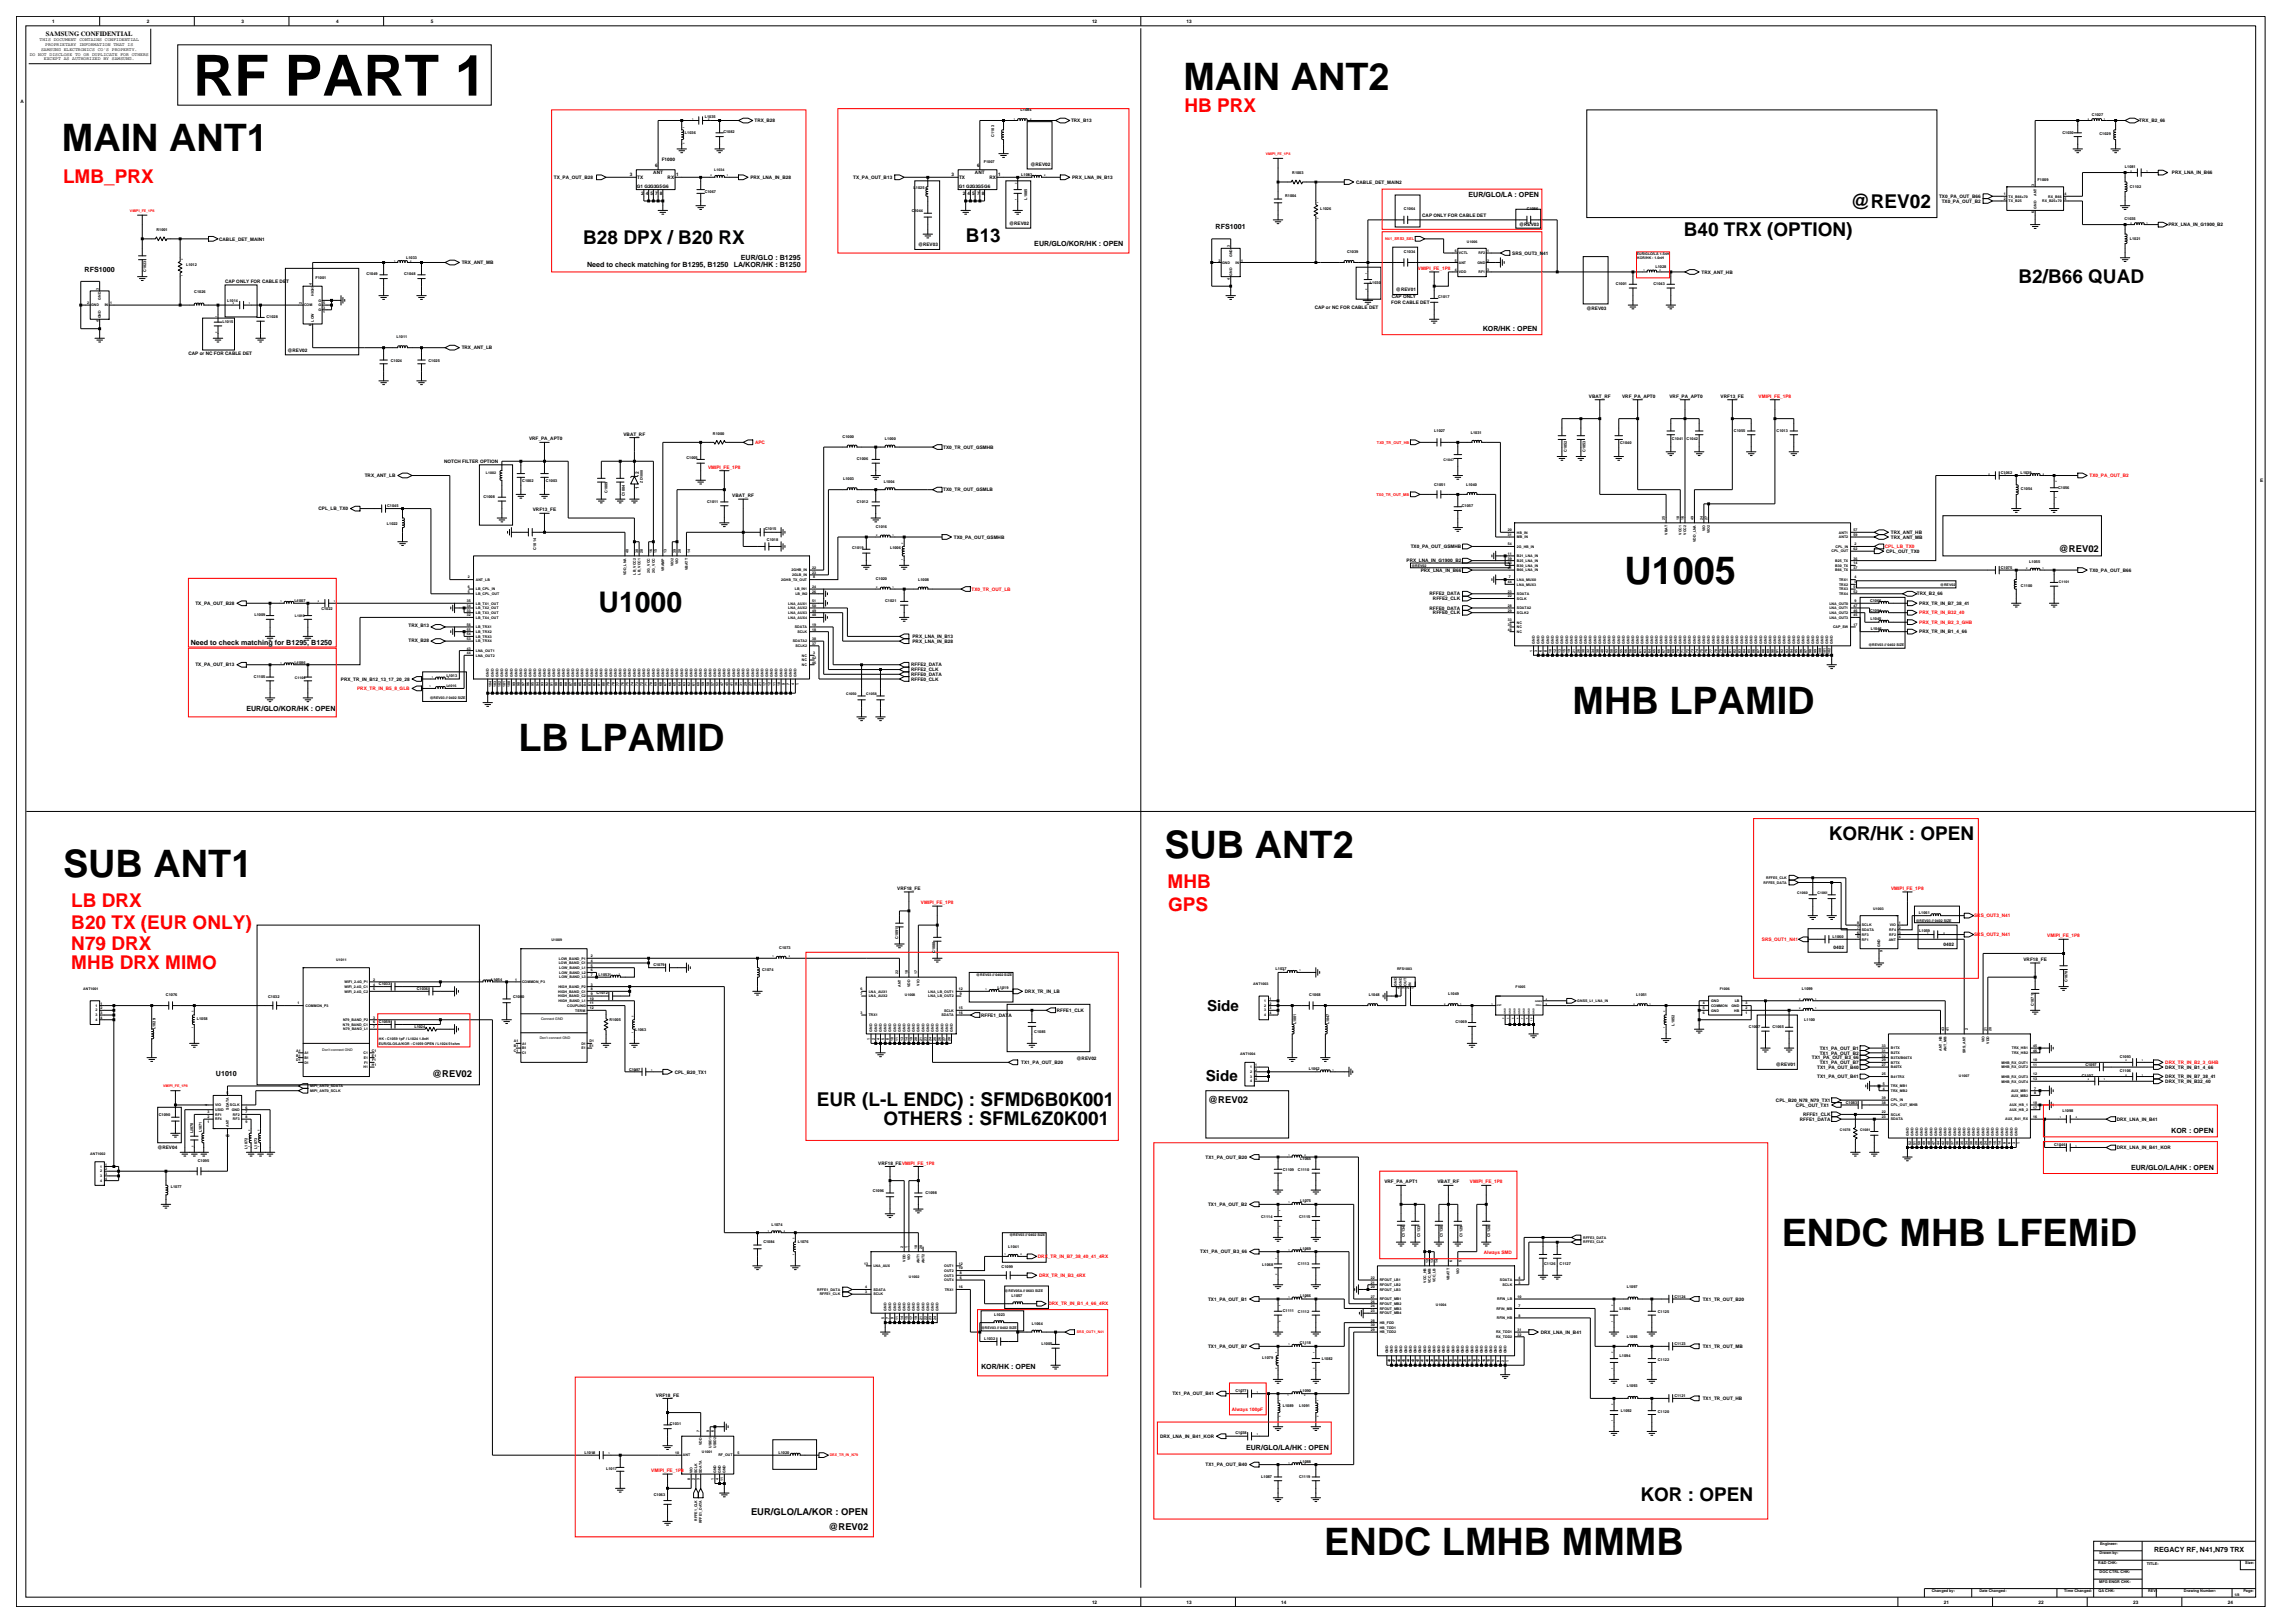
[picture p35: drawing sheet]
<svg xmlns="http://www.w3.org/2000/svg" width="420mm" height="297mm" viewBox="0 0 420 297" stroke-linecap="round" stroke-linejoin="round" font-family="sans-serif">
<defs><g id="words">
<text font-size="10.4" x="35.3" y="17.5">RF PART 1</text>
<g font-size="6.9">
<text x="216.6" y="16.4">MAIN ANT2</text>
<text x="11.3" y="27.7">MAIN ANT1</text>
<text x="297.3" y="106.8">U1005</text>
<text x="287.8" y="130.7">MHB LPAMID</text>
<text x="94.9" y="137.4">LB LPAMID</text>
<text x="11.5" y="160.4">SUB ANT1</text>
<text x="213.1" y="157">SUB ANT2</text>
<text x="326.1" y="228.1">ENDC MHB LFEMiD</text>
<text x="242.3" y="284.6">ENDC LMHB MMMB</text>
</g>
<text font-size="5.2" x="109.5" y="112">U1000</text>
<g font-size="3.5" fill="#f00">
<text x="216.8" y="20.5">HB PRX</text>
<text x="11.5" y="33.5">LMB_PRX</text>
<text x="13.1" y="166">LB DRX</text>
<text x="213.7" y="162.5">MHB</text>
<text x="213.8" y="166.6">GPS</text>
<text x="13.1" y="173.8">N79 DRX</text>
<text x="13.1" y="169.9">B20 TX (EUR ONLY)</text>
<text x="13.1" y="177.3">MHB DRX MIMO</text>
</g>
<g font-size="3.5">
<text x="338.7" y="38.1">@REV02</text>
<text x="106.7" y="44.7">B28 DPX / B20 RX</text>
<text x="176.8" y="44.3">B13</text>
<text x="308.2" y="43.3">B40 TRX (OPTION)</text>
<text x="369.4" y="51.7">B2/B66 QUAD</text>
<text x="334.7" y="153.6">KOR/HK : OPEN</text>
<text x="149.5" y="202.3">EUR (L-L ENDC) : SFMD6B0K001</text>
<text x="161.7" y="205.8">OTHERS : SFML6Z0K001</text>
<text x="300.2" y="274.7">KOR : OPEN</text>
</g>
<g font-size="2.8">
<text x="220.9" y="185.1">Side</text>
<text x="220.7" y="197.9">Side</text>
</g>
<g font-size="1.7">
<text x="376.8" y="101.1">@REV02</text>
<text x="79.1" y="197">@REV02</text>
<text x="221.1" y="201.8">@REV02</text>
<text x="137.4" y="277.3">EUR/GLO/LA/KOR : OPEN</text>
<text x="151.6" y="279.9">@REV02</text>
</g>
<g font-size="1.3">
<text x="222.5" y="42">RFS1001</text>
<text x="268.7" y="36.1">EUR/GLO/LA : OPEN</text>
<text x="135.6" y="47.6">EUR/GLO : B1295</text>
<text x="189.3" y="45">EUR/GLO/KOR/HK : OPEN</text>
<text x="15.5" y="49.8">RFS1000</text>
<text x="107.4" y="48.9">Need to check matching for B1295, B1250</text>
<text x="134.3" y="48.9">LA/KOR/HK : B1250</text>
<text x="271.3" y="60.6">KOR/HK : OPEN</text>
<text x="34.9" y="118">Need to check matching for B1295, B1250</text>
<text x="45.1" y="130.1">EUR/GLO/KOR/HK : OPEN</text>
<text x="39.5" y="196.8">U1010</text>
<text x="397.4" y="207.4">KOR : OPEN</text>
<text x="390" y="214.1">EUR/GLO/LA/HK : OPEN</text>
<text x="179.5" y="250.5">KOR/HK : OPEN</text>
<text x="228" y="265.4">EUR/GLO/LA/HK : OPEN</text>
<text x="394.2" y="284.1">REGACY RF, N41,N79 TRX</text>
</g>
<text font-size="1.2" x="8.4" y="6.5">SAMSUNG CONFIDENTIAL</text>
<g font-size=".9">
<text x="9.5" y="4.2">1</text>
<text x="26.9" y="4.2">2</text>
<text x="44.2" y="4.2">3</text>
<text x="61.5" y="4.2">4</text>
<text x="78.8" y="4.2">5</text>
<text x="199.8" y="4.2">12</text>
<text x="217.2" y="4.2">13</text>
<text x="5.4" y="10.2">DO NOT DISCLOSE TO OR DUPLICATE FOR OTHERS</text>
<text x="7.3" y="7.6">THIS DOCUMENT CONTAINS CONFIDENTIAL</text>
<text x="7.5" y="9.3">SAMSUNG ELECTRONICS CO'S PROPERTY.</text>
<text x="8" y="11">EXCEPT AS AUTHORIZED BY SAMSUNG.</text>
<text x="8.3" y="8.4">PROPRIETARY INFORMATION THAT IS</text>
<text x="3.8" y="18.9">A</text>
<text x="138.1" y="22.4">TRX_B28</text>
<text x="196" y="22.4">TRX_B13</text>
<text x="391.5" y="22.4">TRX_B2_66</text>
<text x="121.1" y="29.5">F1000</text>
<text x="101.4" y="32.7">TX_PA_OUT_B28</text>
<text x="115.2" y="32.3">3</text>
<text x="116.6" y="34.3">G1 G2G3G5G6</text>
<text x="116.6" y="32.7">TX</text>
<text x="117.3" y="35.7">2</text>
<text x="118.2" y="35.7">4</text>
<text x="119" y="35.7">5</text>
<text x="119.6" y="31.9">ANT</text>
<text x="119.9" y="35.7">7</text>
<text x="119.9" y="30.6">6</text>
<text x="120.8" y="35.7">8</text>
<text x="122.2" y="32.7">RX</text>
<text x="123.8" y="32.3">1</text>
<text x="137.3" y="32.7">PRX_LNA_IN_B28</text>
<text x="156.1" y="32.7">TX_PA_OUT_B13</text>
<text x="174.1" y="32.3">3</text>
<text x="175.5" y="34.3">G1 G2G3G5G6</text>
<text x="175.5" y="32.7">TX</text>
<text x="176.2" y="35.7">2</text>
<text x="177.1" y="35.7">4</text>
<text x="177.9" y="35.7">5</text>
<text x="178.4" y="31.9">ANT</text>
<text x="178.8" y="30.6">6</text>
<text x="178.8" y="35.7">7</text>
<text x="179.7" y="35.7">8</text>
<text x="181.1" y="32.7">RX</text>
<text x="182.6" y="32.3">1</text>
<text x="188.6" y="30.4">@REV02</text>
<text x="196.2" y="32.7">PRX_LNA_IN_B13</text>
<text x="248.2" y="33.6">CABLE_DET_MAIN2</text>
<text x="397.5" y="31.9">PRX_LNA_IN_B66</text>
<text x="184.7" y="41.2">@REV02</text>
<text x="260.3" y="39.7">CAP ONLY FOR CABLE DET</text>
<text x="278" y="41.4">@REV03</text>
<text x="354.9" y="36.2">TX0_PA_OUT_B66</text>
<text x="355.3" y="37.1">TX0_PA_OUT_B2</text>
<text x="396.8" y="41.4">PRX_LNA_IN_G1900_B2</text>
<text x="40.1" y="44">CABLE_DET_MAIN1</text>
<text x="168" y="45.1">@REV03</text>
<text x="276.8" y="46.6">SRS_OUT3_N41</text>
<text x="41.2" y="51.8">CAP ONLY FOR CABLE DET</text>
<text x="84.5" y="48.3">TRX_ANT_MB</text>
<text x="255.5" y="53.3">@REV01</text>
<text x="311.4" y="50.1">TRX_ANT_HB</text>
<text x="240.6" y="56.6">CAP or NC FOR CABLE DET</text>
<text x="254.6" y="55.7">FOR CABLE DET</text>
<text x="254.7" y="54.6">CAP ONLY</text>
<text x="290.3" y="56.8">@REV03</text>
<text x="34.5" y="65">CAP or NC FOR CABLE DET</text>
<text x="52.6" y="64.4">@REV02</text>
<text x="84.5" y="63.9">TRX_ANT_LB</text>
<text x="290.8" y="72.8">VBAT_RF</text>
<text x="296.9" y="72.8">VRF_PA_APT0</text>
<text x="305.5" y="72.8">VRF_PA_APT0</text>
<text x="314.9" y="72.8">VRF13_FE</text>
<text x="96.8" y="80.6">VRF_PA_APT0</text>
<text x="114.1" y="79.7">VBAT_RF</text>
<text x="172.6" y="82.1">TX0_TR_OUT_GSMHB</text>
<text x="66.8" y="87.3">TRX_ANT_LB</text>
<text x="81.3" y="84.7">NOTCH FILTER OPTION</text>
<text x="116.9" y="89.4" transform="rotate(-90 116.9 89.4)">1</text>
<text x="116.9" y="86.8" transform="rotate(-90 116.9 86.8)">2</text>
<text x="172.6" y="89.9">TX0_TR_OUT_GSMLB</text>
<text x="413.6" y="88.2">E</text>
<text x="58.3" y="93.4">CPL_LB_TX0</text>
<text x="97.5" y="93.6">VRF13_FE</text>
<text x="134" y="91">VBAT_RF</text>
<text x="174.6" y="98.6">TX0_PA_OUT_GSMHB</text>
<text x="258.2" y="100.3">TX0_PA_OUT_GSMHB</text>
<text x="345.2" y="101.2">CPL_OUT_TX0</text>
<text x="346" y="97.7">TRX_ANT_HB</text>
<text x="346" y="98.6">TRX_ANT_MB</text>
<text x="257.4" y="102.9">PRX_LNA_IN_G1900_B2</text>
<text x="260" y="104.6">PRX_LNA_IN_B66</text>
<text x="382.4" y="104.6">TX0_PA_OUT_B66</text>
<text x="35.8" y="110.7">TX_PA_OUT_B28</text>
<text x="261.6" y="111.6">RFFE0_DATA</text>
<text x="261.6" y="109">RFFE2_DATA</text>
<text x="262.2" y="109.8">RFFE2_CLK</text>
<text x="262.2" y="112.4">RFFE0_CLK</text>
<text x="350.8" y="109">TRX_B2_66</text>
<text x="351.2" y="110.7">PRX_TR_IN_B7_38_41</text>
<text x="74.8" y="114.8">TRX_B13</text>
<text x="74.8" y="117.4">TRX_B28</text>
<text x="167" y="117.6">PRX_LNA_IN_B28</text>
<text x="167" y="116.8">PRX_LNA_IN_B13</text>
<text x="351.2" y="115.9">PRX_TR_IN_B1_4_66</text>
<text x="35.8" y="121.9">TX_PA_OUT_B13</text>
<text x="62.4" y="124.6">PRX_TR_IN_B12_13_17_20_28</text>
<text x="166.8" y="123.7">RFFE0_DATA</text>
<text x="166.8" y="124.6">RFFE0_CLK</text>
<text x="166.8" y="122.8">RFFE2_CLK</text>
<text x="166.8" y="121.9">RFFE2_DATA</text>
<text x="164.2" y="162.9">VRF18_FE</text>
<text x="335.6" y="173.7">0402</text>
<text x="355.7" y="173">0402</text>
<text x="370.3" y="175.9">VRF18_FE</text>
<text x="187.6" y="181.7">DRX_TR_IN_LB</text>
<text x="193.4" y="185.2">RFFE1_CLK</text>
<text x="179.5" y="186">RFFE1_DATA</text>
<text x="123.5" y="196.4">CPL_B20_TX1</text>
<text x="186.9" y="194.7">TX1_PA_OUT_B20</text>
<text x="197" y="194.1">@REV02</text>
<text x="325" y="195.1">@REV01</text>
<text x="331.6" y="193.8">TX1_PA_OUT_B3_66</text>
<text x="332.5" y="197.3">TX1_PA_OUT_B41</text>
<text x="332.5" y="195.6">TX1_PA_OUT_B40</text>
<text x="333" y="192.1">TX1_PA_OUT_B1</text>
<text x="333" y="194.7">TX1_PA_OUT_B7</text>
<text x="333" y="193">TX1_PA_OUT_B2</text>
<text x="396.3" y="197.3">DRX_TR_IN_B7_38_41</text>
<text x="396.3" y="195.6">DRX_TR_IN_B1_4_66</text>
<text x="325" y="201.6">CPL_B20_N78_N79_TX1</text>
<text x="328.7" y="202.5">CPL_OUT_TX1</text>
<text x="396.3" y="198.2">DRX_TR_IN_B32_40</text>
<text x="329.4" y="205.1">RFFE1_DATA</text>
<text x="330" y="204.2">RFFE1_CLK</text>
<text x="387.4" y="205.1">DRX_LNA_IN_B41</text>
<text x="28.8" y="210.3">@REV04</text>
<text x="160.7" y="213.1">VRF18_FEVMIPI_FE_1P8</text>
<text x="220.6" y="212">TX1_PA_OUT_B20</text>
<text x="387.4" y="210.3">DRX_LNA_IN_B41_KOR</text>
<text x="221.1" y="220.7">TX1_PA_OUT_B2</text>
<text x="253.3" y="216.6">VRF_PA_APT1</text>
<text x="263.1" y="216.6">VBAT_RF</text>
<text x="219.6" y="229.4">TX1_PA_OUT_B3_66</text>
<text x="221.1" y="238">TX1_PA_OUT_B1</text>
<text x="311.6" y="238">TX1_TR_OUT_B20</text>
<text x="282" y="244.1">DRX_LNA_IN_B41</text>
<text x="221.1" y="246.7">TX1_PA_OUT_B7</text>
<text x="311.6" y="246.7">TX1_TR_OUT_MB</text>
<text x="120" y="255.5">VRF18_FE</text>
<text x="214.6" y="255.3">TX1_PA_OUT_B41</text>
<text x="311.6" y="256.2">TX1_TR_OUT_HB</text>
<text x="212.3" y="263.1">DRX_LNA_IN_B41_KOR</text>
<text x="220.6" y="268.3">TX1_PA_OUT_B40</text>
<text x="199.8" y="293.4">12</text>
<text x="217.2" y="293.4">13</text>
<text x="234.5" y="293.4">14</text>
<text x="355.7" y="293.4">21</text>
<text x="373.1" y="293.4">22</text>
<text x="390.4" y="293.4">23</text>
<text x="407.7" y="293.4">24</text>
</g>
<g font-size=".9" fill="#f00">
<text x="259.5" y="49.4">VMIPI_FE_1P8</text>
<text x="321.8" y="72.8">VMIPI_FE_1P8</text>
<text x="138.2" y="81.3">APC</text>
<text x="129.6" y="85.8">VMIPI_FE_1P8</text>
<text x="382.4" y="87.3">TX0_PA_OUT_B2</text>
<text x="344.9" y="100.3">CPL_LB_TX0</text>
<text x="177.8" y="108.1">TX0_TR_OUT_LB</text>
<text x="351.2" y="112.4">PRX_TR_IN_B32_40</text>
<text x="351.2" y="114.2">PRX_TR_IN_B2_3_GHB</text>
<text x="65.4" y="126.3">PRX_TR_IN_B5_8_GLB</text>
<text x="168.5" y="165.5">VMIPI_FE_1P8</text>
<text x="346.1" y="162.9">VMIPI_FE_1P8</text>
<text x="361.3" y="167.9">SRS_OUT3_N41</text>
<text x="322.4" y="172.2">SRS_OUT1_N41</text>
<text x="361.3" y="171.3">SRS_OUT2_N41</text>
<text x="374.7" y="171.5">VMIPI_FE_1P8</text>
<text x="396.3" y="194.7">DRX_TR_IN_B2_3_GHB</text>
<text x="269" y="216.6">VMIPI_FE_1P8</text>
<text x="189.9" y="230.2">DRX_TR_IN_B7_38_40_41_4RX</text>
<text x="190.1" y="233.7">DRX_TR_IN_B3_4RX</text>
<text x="271.6" y="229.5">Always SMD</text>
<text x="191.9" y="238.9">DRX_TR_IN_B1_4_66_4RX</text>
<text x="225.4" y="258.3">Always 100pF</text>
<text x="119.2" y="269.4">VMIPI_FE_1P8</text>
</g>
<g font-size=".7">
<text x="129" y="21.6">L1035</text>
<text x="186.8" y="20.3">L1084</text>
<text x="382.8" y="21.2">C1027</text>
<text x="125.4" y="24.5">L1036</text>
<text x="132.4" y="24.3">C1082</text>
<text x="180" y="29.7">F1007</text>
<text x="181.9" y="25" transform="rotate(-90 181.9 25)">C1103</text>
<text x="377.4" y="24.4">C1030</text>
<text x="384.2" y="24.6">C1029</text>
<text x="129" y="35.3">C1067</text>
<text x="130.7" y="31.4">L1034</text>
<text x="167.2" y="34.6">L1025</text>
<text x="186.9" y="32.2">L1083</text>
<text x="236.5" y="31.9">R1003</text>
<text x="366.7" y="35.7">1</text>
<text x="372.3" y="34" transform="rotate(-90 372.3 34)">3</text>
<text x="372.7" y="35.9" transform="rotate(-90 372.7 35.9)">ANT</text>
<text x="372.9" y="33.1">F1009</text>
<text x="377.8" y="35.7">4</text>
<text x="388.9" y="30.7">L1081</text>
<text x="389.8" y="34.5">C1102</text>
<text x="166.8" y="38.7">C1044</text>
<text x="188" y="36.6" transform="rotate(-90 188 36.6)">L1085</text>
<text x="235.2" y="36.1">R1004</text>
<text x="241.6" y="38.4">L1026</text>
<text x="256.9" y="38.5">C1064</text>
<text x="279.4" y="38.5">C1086</text>
<text x="366.7" y="36.6">2</text>
<text x="367.6" y="36.1">TX_B66+70</text>
<text x="367.6" y="37">TX_B25</text>
<text x="372.3" y="39" transform="rotate(-90 372.3 39)">6</text>
<text x="372.7" y="38.2" transform="rotate(-90 372.7 38.2)">GND</text>
<text x="373.7" y="37">RX_B25+70</text>
<text x="374.8" y="36.1">RX_B66</text>
<text x="377.8" y="36.6">5</text>
<text x="388.8" y="40.2">C1035</text>
<text x="28.6" y="42.3">R1001</text>
<text x="74.3" y="47.4">L1033</text>
<text x="223" y="47.9">2</text>
<text x="225.1" y="45.3" transform="rotate(-90 225.1 45.3)">3</text>
<text x="225.5" y="47.1" transform="rotate(-90 225.5 47.1)">GND</text>
<text x="227.1" y="47.9">1</text>
<text x="246.5" y="46.3">C1039</text>
<text x="256.9" y="46.3">C1034</text>
<text x="266.2" y="47.9">5</text>
<text x="266.2" y="46.1">6</text>
<text x="267" y="46.5">VCTL</text>
<text x="268.4" y="44.4">U1006</text>
<text x="270.6" y="46.5">RF2</text>
<text x="272.2" y="47.9">2</text>
<text x="272.2" y="46.1">1</text>
<text x="299.5" y="46.7">EUR/GLO/LA 1.5nH</text>
<text x="299.6" y="47.4">KOR/HK : 1.0nH</text>
<text x="389.8" y="44">L1021</text>
<text x="18.1" y="53.1" transform="rotate(-90 18.1 53.1)">3</text>
<text x="26.8" y="49.8" transform="rotate(-90 26.8 49.8)">C1023</text>
<text x="34" y="48.7">L1012</text>
<text x="35.6" y="53.7">C1026</text>
<text x="57" y="52.2" transform="rotate(-90 57 52.2)">4</text>
<text x="57.7" y="51.1">F1001</text>
<text x="67" y="50.4">C1049</text>
<text x="74" y="50.4">C1048</text>
<text x="223.7" y="48.3">GND</text>
<text x="225.1" y="51.2" transform="rotate(-90 225.1 51.2)">4</text>
<text x="225.5" y="50.5" transform="rotate(-90 225.5 50.5)">GND</text>
<text x="226.1" y="48.3">IN</text>
<text x="250.7" y="51.9">L1030</text>
<text x="266.2" y="49.6">4</text>
<text x="267" y="48.3">ANT</text>
<text x="267" y="50">VDD</text>
<text x="270.4" y="48.3">GND</text>
<text x="270.6" y="50">RF1</text>
<text x="272.2" y="49.6">3</text>
<text x="295.7" y="52.1">C1001</text>
<text x="302.6" y="52.1">C1043</text>
<text x="302.9" y="49.1">L1028</text>
<text x="16" y="55.7">2</text>
<text x="16.7" y="56.1">GND</text>
<text x="18.1" y="59" transform="rotate(-90 18.1 59)">4</text>
<text x="18.5" y="58.2" transform="rotate(-90 18.5 58.2)">GND</text>
<text x="18.5" y="54.9" transform="rotate(-90 18.5 54.9)">GND</text>
<text x="19.2" y="56.1">IN</text>
<text x="20.1" y="55.7">1</text>
<text x="40.7" y="59.1">L1015</text>
<text x="41.6" y="55.2">L1014</text>
<text x="48.8" y="58.2">C1028</text>
<text x="55.3" y="55.6" transform="rotate(-90 55.3 55.6)">2</text>
<text x="55.7" y="56.1">COM</text>
<text x="57" y="59.7" transform="rotate(-90 57 59.7)">6</text>
<text x="57.5" y="58.9" transform="rotate(-90 57.5 58.9)">LOW</text>
<text x="57.5" y="54.2" transform="rotate(-90 57.5 54.2)">HIGH</text>
<text x="58.3" y="56.9">G</text>
<text x="58.3" y="56.1">G</text>
<text x="58.3" y="55.2">G</text>
<text x="59.1" y="57.3">1</text>
<text x="59.1" y="56.5">3</text>
<text x="59.1" y="55.6">5</text>
<text x="263.2" y="54.6">C1017</text>
<text x="72.5" y="61.9">L1011</text>
<text x="71.5" y="66.2">C1024</text>
<text x="78.4" y="66.2">C1025</text>
<text x="125.6" y="84">C1005</text>
<text x="130.5" y="79.6">R1000</text>
<text x="154.2" y="80.1">C1000</text>
<text x="162" y="80.5">L1000</text>
<text x="262.5" y="79.1">L1027</text>
<text x="269.2" y="79.4">L1031</text>
<text x="286.7" y="82.7" transform="rotate(-90 286.7 82.7)">C1052</text>
<text x="290.2" y="82.7" transform="rotate(-90 290.2 82.7)">C1053</text>
<text x="296.5" y="81.2">C1040</text>
<text x="306" y="80.5">C1041</text>
<text x="308.7" y="80.5">C1042</text>
<text x="317.3" y="79.1">C1055</text>
<text x="325.1" y="79.1">C1013</text>
<text x="88.9" y="86.8">L1002</text>
<text x="95.6" y="88.1">C1002</text>
<text x="99.9" y="88.1">C1003</text>
<text x="117.6" y="88.3" transform="rotate(-90 117.6 88.3)">ZD1000</text>
<text x="154.3" y="87.9">L1003</text>
<text x="156.8" y="84.2">C1006</text>
<text x="161.7" y="88.3">L1004</text>
<text x="262.5" y="89">C1051</text>
<text x="264.2" y="84.4">C1047</text>
<text x="268.3" y="89">L1040</text>
<text x="366.2" y="86.8">C1062</text>
<text x="369.8" y="86.8">L1039</text>
<text x="369.9" y="89.6">C1054</text>
<text x="376.6" y="89.4">C1056</text>
<text x="70.9" y="92.9">C1045</text>
<text x="88.5" y="91.1">C1008</text>
<text x="111.2" y="90.3" transform="rotate(-90 111.2 90.3)">C1009</text>
<text x="114.4" y="90.8" transform="rotate(-90 114.4 90.8)">C1004</text>
<text x="129.4" y="92">C1011</text>
<text x="156.8" y="92">C1012</text>
<text x="267.5" y="92.9">C1057</text>
<text x="304.7" y="95.2" transform="rotate(-90 304.7 95.2)">25</text>
<text x="307.3" y="95.2" transform="rotate(-90 307.3 95.2)">18</text>
<text x="308.2" y="95.2" transform="rotate(-90 308.2 95.2)">16</text>
<text x="309.9" y="95.2" transform="rotate(-90 309.9 95.2)">49</text>
<text x="311.6" y="95.2" transform="rotate(-90 311.6 95.2)">24</text>
<text x="312.5" y="95.2" transform="rotate(-90 312.5 95.2)">27</text>
<text x="70.8" y="96.1">L1022</text>
<text x="98.1" y="100.6" transform="rotate(-90 98.1 100.6)">C1014</text>
<text x="115" y="101.2" transform="rotate(-90 115 101.2)">40</text>
<text x="116.8" y="101.2" transform="rotate(-90 116.8 101.2)">30</text>
<text x="117.6" y="101.2" transform="rotate(-90 117.6 101.2)">28</text>
<text x="119.4" y="101.2" transform="rotate(-90 119.4 101.2)">16</text>
<text x="120.2" y="101.2" transform="rotate(-90 120.2 101.2)">15</text>
<text x="122" y="101.2" transform="rotate(-90 122 101.2)">13</text>
<text x="123.7" y="101.2" transform="rotate(-90 123.7 101.2)">39</text>
<text x="124.6" y="101.2" transform="rotate(-90 124.6 101.2)">20</text>
<text x="126.3" y="101.2" transform="rotate(-90 126.3 101.2)">14</text>
<text x="140" y="97">C1015</text>
<text x="140.4" y="99">C1018</text>
<text x="155.9" y="100.4">C1019</text>
<text x="160.3" y="96.5">C1016</text>
<text x="162.9" y="100.4">L1006</text>
<text x="276" y="99.8">54</text>
<text x="276" y="98.1">31</text>
<text x="276" y="101.5">11</text>
<text x="276" y="97.2">20</text>
<text x="277.6" y="100.2">2G_HB_IN</text>
<text x="277.6" y="98.5">MB_IN</text>
<text x="277.6" y="102">B21_LNA_IN</text>
<text x="277.6" y="97.6">HB_IN</text>
<text x="305.1" y="97.9" transform="rotate(-90 305.1 97.9)">VBAT</text>
<text x="307.7" y="97.8" transform="rotate(-90 307.7 97.8)">VCC1</text>
<text x="308.6" y="97.8" transform="rotate(-90 308.6 97.8)">VCC2</text>
<text x="310.3" y="99.2" transform="rotate(-90 310.3 99.2)">VDD_LNA</text>
<text x="312.1" y="97.2" transform="rotate(-90 312.1 97.2)">VIO</text>
<text x="312.9" y="97.6" transform="rotate(-90 312.9 97.6)">VIO2</text>
<text x="335.2" y="101.1">CPL_OUT</text>
<text x="335.9" y="100.2">CPL_IN</text>
<text x="336.5" y="97.6">ANT1</text>
<text x="336.5" y="98.5">ANT2</text>
<text x="339.2" y="100.7">62</text>
<text x="339.2" y="97.2">57</text>
<text x="339.2" y="98.1">59</text>
<text x="339.4" y="99.8">2</text>
<text x="85.6" y="107.6">6</text>
<text x="85.6" y="105.9">2</text>
<text x="87.1" y="106.3">ANT_LB</text>
<text x="114.6" y="105.2" transform="rotate(-90 114.6 105.2)">VDD_LNA</text>
<text x="116.3" y="105.1" transform="rotate(-90 116.3 105.1)">LB_VCC2</text>
<text x="117.2" y="105.1" transform="rotate(-90 117.2 105.1)">LB_VCC1</text>
<text x="118.9" y="104.8" transform="rotate(-90 118.9 104.8)">2G_VCC</text>
<text x="119.8" y="104.8" transform="rotate(-90 119.8 104.8)">2G_VCC</text>
<text x="121.5" y="104.5" transform="rotate(-90 121.5 104.5)">VRAMP</text>
<text x="123.3" y="103.7" transform="rotate(-90 123.3 103.7)">VIO2</text>
<text x="124.1" y="103.3" transform="rotate(-90 124.1 103.3)">VIO</text>
<text x="125.9" y="104.3" transform="rotate(-90 125.9 104.3)">VBATT</text>
<text x="143" y="106.3">2GHB_TX_OUT</text>
<text x="144.9" y="104.6">2GHB_IN</text>
<text x="145" y="105.4">2GLB_IN</text>
<text x="148.7" y="107.6">24</text>
<text x="148.7" y="104.1">22</text>
<text x="148.7" y="105">23</text>
<text x="148.8" y="105.9">8</text>
<text x="160.3" y="106.1">C1020</text>
<text x="168" y="106.3">L1008</text>
<text x="258.3" y="103.7">@REV02</text>
<text x="276" y="104.1">41</text>
<text x="276" y="103.3">43</text>
<text x="276" y="106.7">44</text>
<text x="276" y="102.4">39</text>
<text x="276.1" y="105.9">7</text>
<text x="277.6" y="106.3">LNA_MUX0</text>
<text x="277.6" y="104.6">B66_LNA_IN</text>
<text x="277.6" y="103.7">B30_LNA_IN</text>
<text x="277.6" y="107.2">LNA_MUX3</text>
<text x="277.6" y="102.8">B25_LNA_IN</text>
<text x="335.8" y="102.8">B25_TX</text>
<text x="335.8" y="104.6">B66_TX</text>
<text x="335.8" y="103.7">B30_TX</text>
<text x="336.6" y="107.2">TRX2</text>
<text x="336.6" y="106.3">TRX1</text>
<text x="339.2" y="107.6">51</text>
<text x="339.2" y="102.4">36</text>
<text x="339.2" y="104.1">37</text>
<text x="339.2" y="103.3">14</text>
<text x="339.4" y="106.7">5</text>
<text x="339.4" y="105.9">4</text>
<text x="355.1" y="107.2">@REV02</text>
<text x="366.2" y="104.1">C1075</text>
<text x="369.9" y="107.4">C1100</text>
<text x="371.4" y="103">L1055</text>
<text x="376.8" y="106.7">C1101</text>
<text x="46.6" y="112.8">L1009</text>
<text x="53.9" y="110.2">L1007</text>
<text x="54" y="113">L1010</text>
<text x="58.8" y="111.7">C1022</text>
<text x="85.4" y="112.8">32</text>
<text x="85.4" y="111.9">33</text>
<text x="85.4" y="111.1">34</text>
<text x="85.4" y="110.2">35</text>
<text x="85.6" y="108.4">5</text>
<text x="87.1" y="108.9">LB_CPL_OUT</text>
<text x="87.1" y="108">LB_CPL_IN</text>
<text x="87.1" y="113.2">LB_TX4_OUT</text>
<text x="87.1" y="112.3">LB_TX3_OUT</text>
<text x="87.1" y="111.5">LB_TX2_OUT</text>
<text x="87.1" y="110.6">LB_TX1_OUT</text>
<text x="144.3" y="111.5">LNA_AUX2</text>
<text x="144.3" y="110.6">LNA_AUX1</text>
<text x="144.3" y="113.2">LNA_AUX4</text>
<text x="144.3" y="112.3">LNA_AUX3</text>
<text x="145.5" y="108">LB_IN1</text>
<text x="145.6" y="108.9">LB_IN2</text>
<text x="148.7" y="112.8">48</text>
<text x="148.7" y="111.9">49</text>
<text x="148.7" y="111.1">50</text>
<text x="148.7" y="110.2">51</text>
<text x="148.7" y="108.4">26</text>
<text x="162" y="110.2">C1021</text>
<text x="276" y="113.7">33</text>
<text x="276" y="111.1">28</text>
<text x="276" y="111.9">29</text>
<text x="276" y="109.3">22</text>
<text x="276" y="108.4">23</text>
<text x="277.6" y="111.5">SDATA2</text>
<text x="277.6" y="112.3">SCLK2</text>
<text x="277.6" y="109.8">SCLK</text>
<text x="277.6" y="108.9">SDATA</text>
<text x="334.8" y="110.6">LNA_OUT0</text>
<text x="334.8" y="113.2">LNA_OUT3</text>
<text x="334.8" y="112.3">LNA_OUT2</text>
<text x="334.8" y="111.5">LNA_OUT1</text>
<text x="336.6" y="108">TRX3</text>
<text x="336.6" y="108.9">TRX4</text>
<text x="339.2" y="108.4">52</text>
<text x="339.2" y="112.8">45</text>
<text x="339.2" y="111.9">46</text>
<text x="339.2" y="111.1">47</text>
<text x="339.4" y="110.2">9</text>
<text x="342.2" y="110.2">C1066</text>
<text x="342.2" y="111.9">C1094</text>
<text x="342.3" y="113.5">L1045</text>
<text x="85.4" y="118.9">43</text>
<text x="85.4" y="119.7">44</text>
<text x="85.4" y="117.1">53</text>
<text x="85.4" y="116.2">54</text>
<text x="85.4" y="115.4">55</text>
<text x="85.4" y="114.5">56</text>
<text x="87.1" y="117.6">LB_TRX4</text>
<text x="87.1" y="116.7">LB_TRX3</text>
<text x="87.1" y="115.8">LB_TRX2</text>
<text x="87.1" y="115">LB_TRX1</text>
<text x="87.1" y="119.3">LNA_OUT1</text>
<text x="145.1" y="117.6">SDATA2</text>
<text x="145.5" y="115">SDATA</text>
<text x="145.6" y="118.4">SCLK2</text>
<text x="145.9" y="115.8">SCLK</text>
<text x="148.7" y="118">37</text>
<text x="148.7" y="117.1">38</text>
<text x="148.7" y="115.4">18</text>
<text x="148.7" y="114.5">19</text>
<text x="148.8" y="119.7">3</text>
<text x="276" y="115.4">48</text>
<text x="276" y="114.5">35</text>
<text x="277.6" y="115.8">NC</text>
<text x="277.6" y="114.1">NC</text>
<text x="277.6" y="115">NC</text>
<text x="280.4" y="119.2" transform="rotate(-90 280.4 119.2)">1</text>
<text x="280.9" y="117.8" transform="rotate(-90 280.9 117.8)">GND</text>
<text x="281.3" y="119.2" transform="rotate(-90 281.3 119.2)">3</text>
<text x="281.8" y="117.8" transform="rotate(-90 281.8 117.8)">GND</text>
<text x="282.2" y="119.2" transform="rotate(-90 282.2 119.2)">6</text>
<text x="282.6" y="117.8" transform="rotate(-90 282.6 117.8)">GND</text>
<text x="283.1" y="119.2" transform="rotate(-90 283.1 119.2)">8</text>
<text x="283.5" y="117.8" transform="rotate(-90 283.5 117.8)">GND</text>
<text x="283.9" y="119.4" transform="rotate(-90 283.9 119.4)">10</text>
<text x="284.3" y="117.8" transform="rotate(-90 284.3 117.8)">GND</text>
<text x="284.8" y="119.4" transform="rotate(-90 284.8 119.4)">12</text>
<text x="285.2" y="117.8" transform="rotate(-90 285.2 117.8)">GND</text>
<text x="285.6" y="119.4" transform="rotate(-90 285.6 119.4)">13</text>
<text x="286.1" y="117.8" transform="rotate(-90 286.1 117.8)">GND</text>
<text x="286.5" y="119.4" transform="rotate(-90 286.5 119.4)">15</text>
<text x="287" y="117.8" transform="rotate(-90 287 117.8)">GND</text>
<text x="287.4" y="119.4" transform="rotate(-90 287.4 119.4)">19</text>
<text x="287.8" y="117.8" transform="rotate(-90 287.8 117.8)">GND</text>
<text x="288.2" y="119.4" transform="rotate(-90 288.2 119.4)">21</text>
<text x="288.7" y="117.8" transform="rotate(-90 288.7 117.8)">GND</text>
<text x="289.1" y="119.4" transform="rotate(-90 289.1 119.4)">26</text>
<text x="289.5" y="117.8" transform="rotate(-90 289.5 117.8)">GND</text>
<text x="290" y="119.4" transform="rotate(-90 290 119.4)">30</text>
<text x="290.4" y="117.8" transform="rotate(-90 290.4 117.8)">GND</text>
<text x="290.8" y="119.4" transform="rotate(-90 290.8 119.4)">32</text>
<text x="291.3" y="117.8" transform="rotate(-90 291.3 117.8)">GND</text>
<text x="291.7" y="119.4" transform="rotate(-90 291.7 119.4)">34</text>
<text x="292.1" y="117.8" transform="rotate(-90 292.1 117.8)">GND</text>
<text x="292.6" y="119.4" transform="rotate(-90 292.6 119.4)">38</text>
<text x="293" y="117.8" transform="rotate(-90 293 117.8)">GND</text>
<text x="293.4" y="119.4" transform="rotate(-90 293.4 119.4)">40</text>
<text x="293.9" y="117.8" transform="rotate(-90 293.9 117.8)">GND</text>
<text x="294.3" y="119.4" transform="rotate(-90 294.3 119.4)">42</text>
<text x="294.7" y="117.8" transform="rotate(-90 294.7 117.8)">GND</text>
<text x="295.2" y="119.4" transform="rotate(-90 295.2 119.4)">50</text>
<text x="295.6" y="117.8" transform="rotate(-90 295.6 117.8)">GND</text>
<text x="296" y="119.4" transform="rotate(-90 296 119.4)">53</text>
<text x="296.5" y="117.8" transform="rotate(-90 296.5 117.8)">GND</text>
<text x="296.9" y="119.4" transform="rotate(-90 296.9 119.4)">55</text>
<text x="297.3" y="117.8" transform="rotate(-90 297.3 117.8)">GND</text>
<text x="297.8" y="119.4" transform="rotate(-90 297.8 119.4)">56</text>
<text x="298.2" y="117.8" transform="rotate(-90 298.2 117.8)">GND</text>
<text x="298.6" y="119.4" transform="rotate(-90 298.6 119.4)">58</text>
<text x="299.1" y="117.8" transform="rotate(-90 299.1 117.8)">GND</text>
<text x="299.5" y="119.4" transform="rotate(-90 299.5 119.4)">60</text>
<text x="299.9" y="117.8" transform="rotate(-90 299.9 117.8)">GND</text>
<text x="300.4" y="119.4" transform="rotate(-90 300.4 119.4)">61</text>
<text x="300.8" y="117.8" transform="rotate(-90 300.8 117.8)">GND</text>
<text x="301.2" y="119.4" transform="rotate(-90 301.2 119.4)">63</text>
<text x="301.7" y="117.8" transform="rotate(-90 301.7 117.8)">GND</text>
<text x="302.1" y="119.4" transform="rotate(-90 302.1 119.4)">64</text>
<text x="302.5" y="117.8" transform="rotate(-90 302.5 117.8)">GND</text>
<text x="303" y="119.4" transform="rotate(-90 303 119.4)">65</text>
<text x="303.4" y="117.8" transform="rotate(-90 303.4 117.8)">GND</text>
<text x="303.8" y="119.4" transform="rotate(-90 303.8 119.4)">66</text>
<text x="304.3" y="117.8" transform="rotate(-90 304.3 117.8)">GND</text>
<text x="304.7" y="119.4" transform="rotate(-90 304.7 119.4)">67</text>
<text x="305.1" y="117.8" transform="rotate(-90 305.1 117.8)">GND</text>
<text x="305.6" y="119.4" transform="rotate(-90 305.6 119.4)">68</text>
<text x="306" y="117.8" transform="rotate(-90 306 117.8)">GND</text>
<text x="306.4" y="119.4" transform="rotate(-90 306.4 119.4)">69</text>
<text x="306.9" y="117.8" transform="rotate(-90 306.9 117.8)">GND</text>
<text x="307.3" y="119.4" transform="rotate(-90 307.3 119.4)">70</text>
<text x="307.7" y="117.8" transform="rotate(-90 307.7 117.8)">GND</text>
<text x="308.2" y="119.4" transform="rotate(-90 308.2 119.4)">71</text>
<text x="308.6" y="117.8" transform="rotate(-90 308.6 117.8)">GND</text>
<text x="309" y="119.4" transform="rotate(-90 309 119.4)">72</text>
<text x="309.5" y="117.8" transform="rotate(-90 309.5 117.8)">GND</text>
<text x="309.9" y="119.4" transform="rotate(-90 309.9 119.4)">73</text>
<text x="310.3" y="117.8" transform="rotate(-90 310.3 117.8)">GND</text>
<text x="310.8" y="119.4" transform="rotate(-90 310.8 119.4)">74</text>
<text x="311.2" y="117.8" transform="rotate(-90 311.2 117.8)">GND</text>
<text x="311.6" y="119.4" transform="rotate(-90 311.6 119.4)">75</text>
<text x="312.1" y="117.8" transform="rotate(-90 312.1 117.8)">GND</text>
<text x="312.5" y="119.4" transform="rotate(-90 312.5 119.4)">76</text>
<text x="312.9" y="117.8" transform="rotate(-90 312.9 117.8)">GND</text>
<text x="313.4" y="119.4" transform="rotate(-90 313.4 119.4)">77</text>
<text x="313.8" y="117.8" transform="rotate(-90 313.8 117.8)">GND</text>
<text x="314.2" y="119.4" transform="rotate(-90 314.2 119.4)">78</text>
<text x="314.7" y="117.8" transform="rotate(-90 314.7 117.8)">GND</text>
<text x="315.1" y="119.4" transform="rotate(-90 315.1 119.4)">79</text>
<text x="315.5" y="117.8" transform="rotate(-90 315.5 117.8)">GND</text>
<text x="316" y="119.4" transform="rotate(-90 316 119.4)">80</text>
<text x="316.4" y="117.8" transform="rotate(-90 316.4 117.8)">GND</text>
<text x="316.8" y="119.4" transform="rotate(-90 316.8 119.4)">81</text>
<text x="317.3" y="117.8" transform="rotate(-90 317.3 117.8)">GND</text>
<text x="317.7" y="119.4" transform="rotate(-90 317.7 119.4)">82</text>
<text x="318.1" y="117.8" transform="rotate(-90 318.1 117.8)">GND</text>
<text x="318.6" y="119.4" transform="rotate(-90 318.6 119.4)">83</text>
<text x="319" y="117.8" transform="rotate(-90 319 117.8)">GND</text>
<text x="319.4" y="119.4" transform="rotate(-90 319.4 119.4)">84</text>
<text x="319.9" y="117.8" transform="rotate(-90 319.9 117.8)">GND</text>
<text x="320.3" y="119.4" transform="rotate(-90 320.3 119.4)">85</text>
<text x="320.7" y="117.8" transform="rotate(-90 320.7 117.8)">GND</text>
<text x="321.2" y="119.4" transform="rotate(-90 321.2 119.4)">86</text>
<text x="321.6" y="117.8" transform="rotate(-90 321.6 117.8)">GND</text>
<text x="322" y="119.4" transform="rotate(-90 322 119.4)">87</text>
<text x="322.5" y="117.8" transform="rotate(-90 322.5 117.8)">GND</text>
<text x="322.9" y="119.4" transform="rotate(-90 322.9 119.4)">88</text>
<text x="323.3" y="117.8" transform="rotate(-90 323.3 117.8)">GND</text>
<text x="323.7" y="119.4" transform="rotate(-90 323.7 119.4)">89</text>
<text x="324.2" y="117.8" transform="rotate(-90 324.2 117.8)">GND</text>
<text x="324.6" y="119.4" transform="rotate(-90 324.6 119.4)">90</text>
<text x="325.1" y="117.8" transform="rotate(-90 325.1 117.8)">GND</text>
<text x="325.5" y="119.4" transform="rotate(-90 325.5 119.4)">91</text>
<text x="325.9" y="117.8" transform="rotate(-90 325.9 117.8)">GND</text>
<text x="326.4" y="119.4" transform="rotate(-90 326.4 119.4)">92</text>
<text x="326.8" y="117.8" transform="rotate(-90 326.8 117.8)">GND</text>
<text x="327.2" y="119.4" transform="rotate(-90 327.2 119.4)">93</text>
<text x="327.6" y="117.8" transform="rotate(-90 327.6 117.8)">GND</text>
<text x="328.1" y="119.4" transform="rotate(-90 328.1 119.4)">94</text>
<text x="328.5" y="117.8" transform="rotate(-90 328.5 117.8)">GND</text>
<text x="329" y="119.4" transform="rotate(-90 329 119.4)">95</text>
<text x="329.4" y="117.8" transform="rotate(-90 329.4 117.8)">GND</text>
<text x="329.8" y="119.4" transform="rotate(-90 329.8 119.4)">96</text>
<text x="330.2" y="117.8" transform="rotate(-90 330.2 117.8)">GND</text>
<text x="330.7" y="119.4" transform="rotate(-90 330.7 119.4)">97</text>
<text x="331.1" y="117.8" transform="rotate(-90 331.1 117.8)">GND</text>
<text x="331.5" y="119.4" transform="rotate(-90 331.5 119.4)">98</text>
<text x="332" y="117.8" transform="rotate(-90 332 117.8)">GND</text>
<text x="332.4" y="119.4" transform="rotate(-90 332.4 119.4)">99</text>
<text x="332.9" y="117.8" transform="rotate(-90 332.9 117.8)">GND</text>
<text x="333.3" y="119.6" transform="rotate(-90 333.3 119.6)">100</text>
<text x="333.7" y="117.8" transform="rotate(-90 333.7 117.8)">GND</text>
<text x="334.1" y="119.6" transform="rotate(-90 334.1 119.6)">101</text>
<text x="334.6" y="117.8" transform="rotate(-90 334.6 117.8)">GND</text>
<text x="335" y="119.6" transform="rotate(-90 335 119.6)">102</text>
<text x="335.4" y="117.8" transform="rotate(-90 335.4 117.8)">GND</text>
<text x="335.5" y="115">CAP_SW</text>
<text x="339.2" y="114.5">17</text>
<text x="341.9" y="118.2">@REV03 // 0402 SIZE</text>
<text x="342.4" y="115.4">L1046</text>
<text x="46.5" y="124">C1105</text>
<text x="53.9" y="121.4">L1086</text>
<text x="54" y="124.2">C1104</text>
<text x="81.7" y="125.8">L1016</text>
<text x="81.7" y="123.9">L1013</text>
<text x="87.1" y="120.1">LNA_OUT2</text>
<text x="89.5" y="123.8" transform="rotate(-90 89.5 123.8)">GND</text>
<text x="89.9" y="125.7" transform="rotate(-90 89.9 125.7)">104</text>
<text x="90.4" y="123.8" transform="rotate(-90 90.4 123.8)">GND</text>
<text x="90.8" y="125.7" transform="rotate(-90 90.8 125.7)">103</text>
<text x="91.2" y="123.8" transform="rotate(-90 91.2 123.8)">GND</text>
<text x="91.7" y="125.7" transform="rotate(-90 91.7 125.7)">102</text>
<text x="92.1" y="123.8" transform="rotate(-90 92.1 123.8)">GND</text>
<text x="92.5" y="125.7" transform="rotate(-90 92.5 125.7)">101</text>
<text x="93" y="123.8" transform="rotate(-90 93 123.8)">GND</text>
<text x="93.4" y="125.7" transform="rotate(-90 93.4 125.7)">100</text>
<text x="93.8" y="123.8" transform="rotate(-90 93.8 123.8)">GND</text>
<text x="94.2" y="125.5" transform="rotate(-90 94.2 125.5)">99</text>
<text x="94.7" y="123.8" transform="rotate(-90 94.7 123.8)">GND</text>
<text x="95.1" y="125.5" transform="rotate(-90 95.1 125.5)">98</text>
<text x="95.6" y="123.8" transform="rotate(-90 95.6 123.8)">GND</text>
<text x="96" y="125.5" transform="rotate(-90 96 125.5)">97</text>
<text x="96.4" y="123.8" transform="rotate(-90 96.4 123.8)">GND</text>
<text x="96.9" y="125.5" transform="rotate(-90 96.9 125.5)">96</text>
<text x="97.3" y="123.8" transform="rotate(-90 97.3 123.8)">GND</text>
<text x="97.7" y="125.5" transform="rotate(-90 97.7 125.5)">95</text>
<text x="98.1" y="123.8" transform="rotate(-90 98.1 123.8)">GND</text>
<text x="98.6" y="125.5" transform="rotate(-90 98.6 125.5)">94</text>
<text x="99" y="123.8" transform="rotate(-90 99 123.8)">GND</text>
<text x="99.5" y="125.5" transform="rotate(-90 99.5 125.5)">93</text>
<text x="99.9" y="123.8" transform="rotate(-90 99.9 123.8)">GND</text>
<text x="100.3" y="125.5" transform="rotate(-90 100.3 125.5)">92</text>
<text x="100.7" y="123.8" transform="rotate(-90 100.7 123.8)">GND</text>
<text x="101.2" y="125.5" transform="rotate(-90 101.2 125.5)">91</text>
<text x="101.6" y="123.8" transform="rotate(-90 101.6 123.8)">GND</text>
<text x="102" y="125.5" transform="rotate(-90 102 125.5)">90</text>
<text x="102.5" y="123.8" transform="rotate(-90 102.5 123.8)">GND</text>
<text x="102.9" y="125.5" transform="rotate(-90 102.9 125.5)">89</text>
<text x="103.4" y="123.8" transform="rotate(-90 103.4 123.8)">GND</text>
<text x="103.8" y="125.5" transform="rotate(-90 103.8 125.5)">88</text>
<text x="104.2" y="123.8" transform="rotate(-90 104.2 123.8)">GND</text>
<text x="104.6" y="125.5" transform="rotate(-90 104.6 125.5)">87</text>
<text x="105.1" y="123.8" transform="rotate(-90 105.1 123.8)">GND</text>
<text x="105.5" y="125.5" transform="rotate(-90 105.5 125.5)">86</text>
<text x="105.9" y="123.8" transform="rotate(-90 105.9 123.8)">GND</text>
<text x="106.4" y="125.5" transform="rotate(-90 106.4 125.5)">85</text>
<text x="106.8" y="123.8" transform="rotate(-90 106.8 123.8)">GND</text>
<text x="107.2" y="125.5" transform="rotate(-90 107.2 125.5)">84</text>
<text x="107.7" y="123.8" transform="rotate(-90 107.7 123.8)">GND</text>
<text x="108.1" y="125.5" transform="rotate(-90 108.1 125.5)">83</text>
<text x="108.5" y="123.8" transform="rotate(-90 108.5 123.8)">GND</text>
<text x="109" y="125.5" transform="rotate(-90 109 125.5)">82</text>
<text x="109.4" y="123.8" transform="rotate(-90 109.4 123.8)">GND</text>
<text x="109.8" y="125.5" transform="rotate(-90 109.8 125.5)">81</text>
<text x="110.3" y="123.8" transform="rotate(-90 110.3 123.8)">GND</text>
<text x="110.7" y="125.5" transform="rotate(-90 110.7 125.5)">80</text>
<text x="111.1" y="123.8" transform="rotate(-90 111.1 123.8)">GND</text>
<text x="111.6" y="125.5" transform="rotate(-90 111.6 125.5)">79</text>
<text x="112" y="123.8" transform="rotate(-90 112 123.8)">GND</text>
<text x="112.4" y="125.5" transform="rotate(-90 112.4 125.5)">78</text>
<text x="112.9" y="123.8" transform="rotate(-90 112.9 123.8)">GND</text>
<text x="113.3" y="125.5" transform="rotate(-90 113.3 125.5)">77</text>
<text x="113.7" y="123.8" transform="rotate(-90 113.7 123.8)">GND</text>
<text x="114.2" y="125.5" transform="rotate(-90 114.2 125.5)">76</text>
<text x="114.6" y="123.8" transform="rotate(-90 114.6 123.8)">GND</text>
<text x="115" y="125.5" transform="rotate(-90 115 125.5)">75</text>
<text x="115.5" y="123.8" transform="rotate(-90 115.5 123.8)">GND</text>
<text x="115.9" y="125.5" transform="rotate(-90 115.9 125.5)">74</text>
<text x="116.3" y="123.8" transform="rotate(-90 116.3 123.8)">GND</text>
<text x="116.8" y="125.5" transform="rotate(-90 116.8 125.5)">73</text>
<text x="117.2" y="123.8" transform="rotate(-90 117.2 123.8)">GND</text>
<text x="117.6" y="125.5" transform="rotate(-90 117.6 125.5)">72</text>
<text x="118.1" y="123.8" transform="rotate(-90 118.1 123.8)">GND</text>
<text x="118.5" y="125.5" transform="rotate(-90 118.5 125.5)">71</text>
<text x="118.9" y="123.8" transform="rotate(-90 118.9 123.8)">GND</text>
<text x="119.4" y="125.5" transform="rotate(-90 119.4 125.5)">70</text>
<text x="119.8" y="123.8" transform="rotate(-90 119.8 123.8)">GND</text>
<text x="120.2" y="125.5" transform="rotate(-90 120.2 125.5)">69</text>
<text x="120.7" y="123.8" transform="rotate(-90 120.7 123.8)">GND</text>
<text x="121.1" y="125.5" transform="rotate(-90 121.1 125.5)">68</text>
<text x="121.5" y="123.8" transform="rotate(-90 121.5 123.8)">GND</text>
<text x="122" y="125.5" transform="rotate(-90 122 125.5)">67</text>
<text x="122.4" y="123.8" transform="rotate(-90 122.4 123.8)">GND</text>
<text x="122.8" y="125.5" transform="rotate(-90 122.8 125.5)">66</text>
<text x="123.3" y="123.8" transform="rotate(-90 123.3 123.8)">GND</text>
<text x="123.7" y="125.5" transform="rotate(-90 123.7 125.5)">65</text>
<text x="124.1" y="123.8" transform="rotate(-90 124.1 123.8)">GND</text>
<text x="124.6" y="125.5" transform="rotate(-90 124.6 125.5)">64</text>
<text x="125" y="123.8" transform="rotate(-90 125 123.8)">GND</text>
<text x="125.4" y="125.5" transform="rotate(-90 125.4 125.5)">63</text>
<text x="125.9" y="123.8" transform="rotate(-90 125.9 123.8)">GND</text>
<text x="126.3" y="125.5" transform="rotate(-90 126.3 125.5)">62</text>
<text x="126.7" y="123.8" transform="rotate(-90 126.7 123.8)">GND</text>
<text x="127.2" y="125.5" transform="rotate(-90 127.2 125.5)">61</text>
<text x="127.6" y="123.8" transform="rotate(-90 127.6 123.8)">GND</text>
<text x="128" y="125.5" transform="rotate(-90 128 125.5)">60</text>
<text x="128.5" y="123.8" transform="rotate(-90 128.5 123.8)">GND</text>
<text x="128.9" y="125.5" transform="rotate(-90 128.9 125.5)">59</text>
<text x="129.3" y="123.8" transform="rotate(-90 129.3 123.8)">GND</text>
<text x="129.8" y="125.5" transform="rotate(-90 129.8 125.5)">58</text>
<text x="130.2" y="123.8" transform="rotate(-90 130.2 123.8)">GND</text>
<text x="130.6" y="125.5" transform="rotate(-90 130.6 125.5)">57</text>
<text x="131.1" y="123.8" transform="rotate(-90 131.1 123.8)">GND</text>
<text x="131.5" y="125.5" transform="rotate(-90 131.5 125.5)">52</text>
<text x="131.9" y="123.8" transform="rotate(-90 131.9 123.8)">GND</text>
<text x="132.4" y="125.5" transform="rotate(-90 132.4 125.5)">47</text>
<text x="132.8" y="123.8" transform="rotate(-90 132.8 123.8)">GND</text>
<text x="133.2" y="125.5" transform="rotate(-90 133.2 125.5)">45</text>
<text x="133.7" y="123.8" transform="rotate(-90 133.7 123.8)">GND</text>
<text x="134.1" y="125.5" transform="rotate(-90 134.1 125.5)">41</text>
<text x="134.5" y="123.8" transform="rotate(-90 134.5 123.8)">GND</text>
<text x="135" y="125.5" transform="rotate(-90 135 125.5)">36</text>
<text x="135.4" y="123.8" transform="rotate(-90 135.4 123.8)">GND</text>
<text x="135.8" y="125.5" transform="rotate(-90 135.8 125.5)">31</text>
<text x="136.2" y="123.8" transform="rotate(-90 136.2 123.8)">GND</text>
<text x="136.7" y="125.5" transform="rotate(-90 136.7 125.5)">29</text>
<text x="137.1" y="123.8" transform="rotate(-90 137.1 123.8)">GND</text>
<text x="137.6" y="125.5" transform="rotate(-90 137.6 125.5)">27</text>
<text x="138" y="123.8" transform="rotate(-90 138 123.8)">GND</text>
<text x="138.4" y="125.5" transform="rotate(-90 138.4 125.5)">25</text>
<text x="138.9" y="123.8" transform="rotate(-90 138.9 123.8)">GND</text>
<text x="139.3" y="125.5" transform="rotate(-90 139.3 125.5)">21</text>
<text x="139.7" y="123.8" transform="rotate(-90 139.7 123.8)">GND</text>
<text x="140.1" y="125.5" transform="rotate(-90 140.1 125.5)">17</text>
<text x="140.6" y="123.8" transform="rotate(-90 140.6 123.8)">GND</text>
<text x="141" y="125.5" transform="rotate(-90 141 125.5)">12</text>
<text x="141.5" y="123.8" transform="rotate(-90 141.5 123.8)">GND</text>
<text x="141.9" y="125.5" transform="rotate(-90 141.9 125.5)">11</text>
<text x="142.3" y="123.8" transform="rotate(-90 142.3 123.8)">GND</text>
<text x="142.8" y="125.5" transform="rotate(-90 142.8 125.5)">10</text>
<text x="143.2" y="123.8" transform="rotate(-90 143.2 123.8)">GND</text>
<text x="143.6" y="125.3" transform="rotate(-90 143.6 125.3)">9</text>
<text x="144" y="123.8" transform="rotate(-90 144 123.8)">GND</text>
<text x="144.5" y="125.3" transform="rotate(-90 144.5 125.3)">7</text>
<text x="144.9" y="123.8" transform="rotate(-90 144.9 123.8)">GND</text>
<text x="145.3" y="125.3" transform="rotate(-90 145.3 125.3)">4</text>
<text x="145.8" y="123.8" transform="rotate(-90 145.8 123.8)">GND</text>
<text x="146.2" y="125.3" transform="rotate(-90 146.2 125.3)">1</text>
<text x="146.8" y="121.9">NC</text>
<text x="146.8" y="121">NC</text>
<text x="146.8" y="120.1">NC</text>
<text x="148.7" y="121.4">46</text>
<text x="148.7" y="120.6">42</text>
<text x="78.6" y="127.9">@REV03 // 0402 SIZE</text>
<text x="154.8" y="127.3">C1050</text>
<text x="158.5" y="127.3">C1058</text>
<text x="322.7" y="161.7">RFFE5_DATA</text>
<text x="323.2" y="160.9">RFFE5_CLK</text>
<text x="328.9" y="163.6">C1060</text>
<text x="332.6" y="163.6">C1061</text>
<text x="342.8" y="166.5">U1003</text>
<text x="351.2" y="167.3">L1061</text>
<text x="100.9" y="172.1">U1009</text>
<text x="142.6" y="173.6">C1073</text>
<text x="164.4" y="171.9" transform="rotate(-90 164.4 171.9)">C1091</text>
<text x="335.4" y="171.7">L1060</text>
<text x="339.9" y="171.7">5</text>
<text x="339.9" y="170.8">6</text>
<text x="339.9" y="170">7</text>
<text x="339.9" y="169.1">8</text>
<text x="340.7" y="172.1">RF1</text>
<text x="340.7" y="171.2">RF3</text>
<text x="340.7" y="170.4">SDATA</text>
<text x="340.7" y="169.5">SCLK</text>
<text x="344.1" y="173.3" transform="rotate(-90 344.1 173.3)">GND</text>
<text x="345.7" y="172.1">ANT</text>
<text x="345.8" y="170.4">RF4</text>
<text x="345.8" y="171.2">RF2</text>
<text x="345.9" y="169.5">VIO</text>
<text x="347.5" y="170.8">3</text>
<text x="347.5" y="171.7">4</text>
<text x="347.5" y="169.1">1</text>
<text x="347.5" y="170">2</text>
<text x="350.6" y="168.7">@REV03 // 0402 SIZE</text>
<text x="351.2" y="170.6">L1059</text>
<text x="61.5" y="175.8">U1011</text>
<text x="63.1" y="179.9">WIFI_2.4G_P1</text>
<text x="68.3" y="179.5">2</text>
<text x="89.9" y="179.5">L1054</text>
<text x="94.3" y="179.5">1</text>
<text x="95.5" y="179.9">COMMON_P3</text>
<text x="102.3" y="176.4">LOW_BAND_C1</text>
<text x="102.3" y="175.6">LOW_BAND_P1</text>
<text x="102.3" y="177.3">LOW_BAND_L1</text>
<text x="102.3" y="178.2">LOW_BAND_L2</text>
<text x="102.3" y="179">LOW_BAND_L3</text>
<text x="108.1" y="176">4</text>
<text x="108.1" y="176.9">5</text>
<text x="108.1" y="177.7">6</text>
<text x="108.1" y="178.6">7</text>
<text x="108.1" y="175.1">2</text>
<text x="109.5" y="178.6">L1053</text>
<text x="119.6" y="176.7">C1079</text>
<text x="139.5" y="177.7">C1074</text>
<text x="164.4" y="178.3" transform="rotate(-90 164.4 178.3)">22</text>
<text x="166.1" y="178.3" transform="rotate(-90 166.1 178.3)">18</text>
<text x="167.9" y="178.3" transform="rotate(-90 167.9 178.3)">17</text>
<text x="171.2" y="174.4" transform="rotate(-90 171.2 174.4)">C1088</text>
<text x="178.7" y="178.6">@REV03 // 0402 SIZE</text>
<text x="233.5" y="177.6">L1037</text>
<text x="255.7" y="177.5">RFS1003</text>
<text x="344.5" y="174.1" transform="rotate(-90 344.5 174.1)">9</text>
<text x="378.4" y="179.7" transform="rotate(-90 378.4 179.7)">C1070</text>
<text x="15.2" y="181.2">ANT1001</text>
<text x="17.5" y="184.2">1</text>
<text x="17.5" y="185.1">2</text>
<text x="17.5" y="185.9">3</text>
<text x="18.4" y="183.8">1</text>
<text x="18.4" y="184.7">2</text>
<text x="18.4" y="185.6">3</text>
<text x="30.4" y="182.3">C1076</text>
<text x="49.1" y="182.7">C1032</text>
<text x="54.4" y="183.8">1</text>
<text x="55.9" y="184.2">COMMON_P3</text>
<text x="63" y="181.6">WIFI_2.4G_C2</text>
<text x="63" y="180.8">WIFI_2.4G_C1</text>
<text x="68.3" y="181.2">5</text>
<text x="68.3" y="180.3">4</text>
<text x="69.3" y="180.3">C1033</text>
<text x="76.3" y="181.2">C1036</text>
<text x="93.9" y="182.7">C1080</text>
<text x="102.2" y="181.6">HIGH_BAND_C1</text>
<text x="102.2" y="182.5">HIGH_BAND_C2</text>
<text x="102.2" y="180.8">HIGH_BAND_P2</text>
<text x="102.2" y="183.4">HIGH_BAND_L1</text>
<text x="103.8" y="184.2">COUPLING</text>
<text x="105.3" y="185.1">TERM</text>
<text x="107.9" y="182.9">10</text>
<text x="107.9" y="183.8">11</text>
<text x="107.9" y="184.7">12</text>
<text x="108.1" y="181.2">8</text>
<text x="108.1" y="182.1">9</text>
<text x="108.1" y="180.3">3</text>
<text x="109.2" y="181.9">C1072</text>
<text x="157.5" y="185.5">3</text>
<text x="157.5" y="181.2">6</text>
<text x="157.5" y="182.1">7</text>
<text x="159" y="182.5">LNA_AUX2</text>
<text x="159" y="186">TRX1</text>
<text x="159" y="181.6">LNA_AUX1</text>
<text x="164.8" y="180.6" transform="rotate(-90 164.8 180.6)">ANT</text>
<text x="165.6" y="182.3">U1008</text>
<text x="166.6" y="180.6" transform="rotate(-90 166.6 180.6)">VDD</text>
<text x="168.3" y="180.4" transform="rotate(-90 168.3 180.4)">VIO</text>
<text x="169.9" y="181.6">LNA_LB_OUT1</text>
<text x="169.9" y="182.5">LNA_LB_OUT2</text>
<text x="172.3" y="186">SDATA</text>
<text x="172.8" y="185.1">SCLK</text>
<text x="175.5" y="181.2">12</text>
<text x="175.5" y="184.7">15</text>
<text x="175.5" y="185.5">16</text>
<text x="175.7" y="182.1">9</text>
<text x="182.6" y="181">L1019</text>
<text x="229.4" y="180.3">ANT1003</text>
<text x="231.4" y="185.9">4</text>
<text x="231.4" y="183.4">1</text>
<text x="231.4" y="184.2">2</text>
<text x="231.4" y="185.1">3</text>
<text x="232.3" y="184.7">3</text>
<text x="232.3" y="185.6">4</text>
<text x="232.3" y="183">1</text>
<text x="232.3" y="183.8">2</text>
<text x="239.6" y="182.3">C1068</text>
<text x="250.5" y="182.3">L1048</text>
<text x="255.7" y="180.4" transform="rotate(-90 255.7 180.4)">GND</text>
<text x="256.2" y="181.1" transform="rotate(-90 256.2 181.1)">4</text>
<text x="256.5" y="180.4" transform="rotate(-90 256.5 180.4)">GND</text>
<text x="257" y="181.1" transform="rotate(-90 257 181.1)">3</text>
<text x="257.4" y="180.4" transform="rotate(-90 257.4 180.4)">OUT</text>
<text x="257.9" y="181.1" transform="rotate(-90 257.9 181.1)">2</text>
<text x="258.3" y="180.4" transform="rotate(-90 258.3 180.4)">IN</text>
<text x="258.8" y="181.1" transform="rotate(-90 258.8 181.1)">1</text>
<text x="265" y="182.1">L1049</text>
<text x="277.3" y="180.7">F1005</text>
<text x="288.7" y="183.4">GNSS_L1_LNA_IN</text>
<text x="299.4" y="182.3">L1051</text>
<text x="311.6" y="185.5">6</text>
<text x="311.6" y="183.8">4</text>
<text x="311.6" y="184.7">5</text>
<text x="313.1" y="185.1">GND</text>
<text x="313.1" y="183.4">GND</text>
<text x="313.1" y="184.2">COMMON</text>
<text x="314.7" y="181.2">F1006</text>
<text x="316.9" y="184.2">GND</text>
<text x="317.4" y="185.1">HB</text>
<text x="317.5" y="183.4">LB</text>
<text x="319.4" y="185.5">1</text>
<text x="319.4" y="184.7">2</text>
<text x="319.4" y="183.8">3</text>
<text x="329.8" y="181.2">L1099</text>
<text x="372.2" y="184" transform="rotate(-90 372.2 184)">C1071</text>
<text x="17.5" y="186.8">4</text>
<text x="18.4" y="186.4">4</text>
<text x="28.5" y="188.3" transform="rotate(-90 28.5 188.3)">L1029</text>
<text x="36" y="186.6">L1058</text>
<text x="62.7" y="187.7">N79_BAND_C1</text>
<text x="62.8" y="186.8">N79_BAND_P2</text>
<text x="62.8" y="188.6">N79_BAND_L1</text>
<text x="68.3" y="187.3">6</text>
<text x="68.3" y="188.1">7</text>
<text x="68.3" y="186.4">3</text>
<text x="69.3" y="190.3">HK : C1059 1pF / L1024 1.8nH</text>
<text x="69.3" y="191.2">EUR/GLO/LA/KOR : C1059 OPEN / L1024 51ohm</text>
<text x="69.3" y="187.3">C1059</text>
<text x="75.8" y="188.1">L1024</text>
<text x="94" y="190.7">A1</text>
<text x="94" y="191.6">B1</text>
<text x="95.5" y="191.2">A1</text>
<text x="98.8" y="190.1">Don't connect GND</text>
<text x="99" y="186.6">Connect GND</text>
<text x="106.4" y="191.2">D1</text>
<text x="107.9" y="190.7">D1</text>
<text x="107.9" y="191.6">E1</text>
<text x="111.5" y="186.8">R1005</text>
<text x="116.3" y="188.6">L1063</text>
<text x="159.2" y="190.2" transform="rotate(-90 159.2 190.2)">1</text>
<text x="159.6" y="188.8" transform="rotate(-90 159.6 188.8)">GND</text>
<text x="160.1" y="190.2" transform="rotate(-90 160.1 190.2)">2</text>
<text x="160.5" y="188.8" transform="rotate(-90 160.5 188.8)">GND</text>
<text x="160.9" y="190.2" transform="rotate(-90 160.9 190.2)">4</text>
<text x="161.4" y="188.8" transform="rotate(-90 161.4 188.8)">GND</text>
<text x="161.8" y="190.2" transform="rotate(-90 161.8 190.2)">5</text>
<text x="162.2" y="188.8" transform="rotate(-90 162.2 188.8)">GND</text>
<text x="162.7" y="190.2" transform="rotate(-90 162.7 190.2)">8</text>
<text x="163.1" y="188.8" transform="rotate(-90 163.1 188.8)">GND</text>
<text x="163.5" y="190.4" transform="rotate(-90 163.5 190.4)">10</text>
<text x="164" y="188.8" transform="rotate(-90 164 188.8)">GND</text>
<text x="164.4" y="190.4" transform="rotate(-90 164.4 190.4)">11</text>
<text x="164.8" y="188.8" transform="rotate(-90 164.8 188.8)">GND</text>
<text x="165.3" y="190.4" transform="rotate(-90 165.3 190.4)">13</text>
<text x="165.7" y="188.8" transform="rotate(-90 165.7 188.8)">GND</text>
<text x="166.1" y="190.4" transform="rotate(-90 166.1 190.4)">14</text>
<text x="166.6" y="188.8" transform="rotate(-90 166.6 188.8)">GND</text>
<text x="167" y="190.4" transform="rotate(-90 167 190.4)">19</text>
<text x="167.4" y="188.8" transform="rotate(-90 167.4 188.8)">GND</text>
<text x="167.9" y="190.4" transform="rotate(-90 167.9 190.4)">20</text>
<text x="168.3" y="188.8" transform="rotate(-90 168.3 188.8)">GND</text>
<text x="168.7" y="190.4" transform="rotate(-90 168.7 190.4)">21</text>
<text x="169.2" y="188.8" transform="rotate(-90 169.2 188.8)">GND</text>
<text x="169.6" y="190.4" transform="rotate(-90 169.6 190.4)">23</text>
<text x="170" y="188.8" transform="rotate(-90 170 188.8)">GND</text>
<text x="170.5" y="190.4" transform="rotate(-90 170.5 190.4)">24</text>
<text x="170.9" y="188.8" transform="rotate(-90 170.9 188.8)">GND</text>
<text x="171.3" y="190.4" transform="rotate(-90 171.3 190.4)">25</text>
<text x="171.8" y="188.8" transform="rotate(-90 171.8 188.8)">GND</text>
<text x="172.2" y="190.4" transform="rotate(-90 172.2 190.4)">26</text>
<text x="172.6" y="188.8" transform="rotate(-90 172.6 188.8)">GND</text>
<text x="173.1" y="190.4" transform="rotate(-90 173.1 190.4)">27</text>
<text x="173.5" y="188.8" transform="rotate(-90 173.5 188.8)">GND</text>
<text x="173.9" y="190.4" transform="rotate(-90 173.9 190.4)">28</text>
<text x="174.4" y="188.8" transform="rotate(-90 174.4 188.8)">GND</text>
<text x="189.3" y="189">C1085</text>
<text x="237.2" y="187.5" transform="rotate(-90 237.2 187.5)">L1001</text>
<text x="243.3" y="187.5" transform="rotate(-90 243.3 187.5)">L1047</text>
<text x="266.4" y="187.3">C1069</text>
<text x="306.4" y="187.7" transform="rotate(-90 306.4 187.7)">L1052</text>
<text x="320.1" y="188.1">C1007</text>
<text x="324.4" y="188.1">C1065</text>
<text x="330.2" y="186.8">L1100</text>
<text x="344.4" y="191.6">33</text>
<text x="355.8" y="188.7" transform="rotate(-90 355.8 188.7)">43</text>
<text x="356.7" y="188.7" transform="rotate(-90 356.7 188.7)">41</text>
<text x="360.1" y="188.5" transform="rotate(-90 360.1 188.5)">2</text>
<text x="363.2" y="190.8" transform="rotate(-90 363.2 190.8)">VIO</text>
<text x="363.6" y="188.7" transform="rotate(-90 363.6 188.7)">21</text>
<text x="364" y="191" transform="rotate(-90 364 191)">VDD</text>
<text x="364.5" y="188.7" transform="rotate(-90 364.5 188.7)">20</text>
<text x="372.1" y="191.6">45</text>
<text x="54.2" y="192.5">A1</text>
<text x="54.2" y="193.3">B1</text>
<text x="54.2" y="194.2">D1</text>
<text x="55.7" y="192.9">A1</text>
<text x="55.7" y="193.8">B1</text>
<text x="55.7" y="194.6">D1</text>
<text x="58.9" y="192.2">Don't connect GND</text>
<text x="66.5" y="195.5">H1</text>
<text x="66.5" y="192.9">C1</text>
<text x="66.6" y="193.8">E1</text>
<text x="66.6" y="194.6">F1</text>
<text x="68.1" y="195.1">H1</text>
<text x="68.1" y="192.5">C1</text>
<text x="68.1" y="193.3">E1</text>
<text x="68.1" y="194.2">F1</text>
<text x="94" y="192.5">C1</text>
<text x="95.5" y="192.9">C1</text>
<text x="95.5" y="192">B1</text>
<text x="106.4" y="192">E1</text>
<text x="115.1" y="195.9">C1087</text>
<text x="227" y="193.1">ANT1004</text>
<text x="228.8" y="195.5">1</text>
<text x="228.8" y="196.3">2</text>
<text x="228.8" y="197.2">3</text>
<text x="229.7" y="195.1">1</text>
<text x="229.7" y="196">2</text>
<text x="229.7" y="196.8">3</text>
<text x="229.7" y="197.7">4</text>
<text x="239.5" y="195.8">L1062</text>
<text x="344.4" y="194.2">29</text>
<text x="344.4" y="192.5">31</text>
<text x="344.4" y="193.3">32</text>
<text x="344.4" y="196.8">25</text>
<text x="344.4" y="195.1">27</text>
<text x="346" y="194.6">B7TX</text>
<text x="346" y="192.9">B2TX</text>
<text x="346" y="193.8">B3TX/B66TX</text>
<text x="346" y="192">B1TX</text>
<text x="346" y="197.2">B41TRX</text>
<text x="346" y="195.5">B40TX</text>
<text x="355.4" y="192.3" transform="rotate(-90 355.4 192.3)">ANT_HB</text>
<text x="356.2" y="192.4" transform="rotate(-90 356.2 192.4)">ANT_MB</text>
<text x="358.5" y="197">U1007</text>
<text x="359.7" y="192.7" transform="rotate(-90 359.7 192.7)">SRS_ANT</text>
<text x="366.3" y="194.6">MHB_RX_OUT1</text>
<text x="366.3" y="195.5">MHB_RX_OUT2</text>
<text x="366.3" y="197.2">MHB_RX_OUT3</text>
<text x="368.2" y="192">TRX_HB1</text>
<text x="368.2" y="192.9">TRX_HB2</text>
<text x="372.1" y="192.5">46</text>
<text x="372.1" y="194.2">10</text>
<text x="372.1" y="195.1">11</text>
<text x="372.1" y="196.8">12</text>
<text x="372.1" y="197.7">13</text>
<text x="381" y="197">C1107</text>
<text x="381.6" y="195.1">C1097</text>
<text x="387.9" y="196.1">C1106</text>
<text x="387.9" y="193.5">C1093</text>
<text x="38" y="202.4" transform="rotate(-90 38 202.4)">4</text>
<text x="38" y="203.7">3</text>
<text x="39.4" y="203.3">USID</text>
<text x="39.4" y="202.4">VIO</text>
<text x="41.4" y="200.3">5</text>
<text x="41.9" y="203" transform="rotate(-90 41.9 203)">SDATA</text>
<text x="42.1" y="202.4">SCLK</text>
<text x="42.4" y="203.3">GND</text>
<text x="44.9" y="202.9">6</text>
<text x="44.9" y="203.7">7</text>
<text x="56.8" y="199">MIPI_ANT0_SDATA</text>
<text x="56.8" y="199.8">MIPI_ANT0_SCLK</text>
<text x="228.8" y="198.1">4</text>
<text x="337.8" y="202">C1083</text>
<text x="344.4" y="202">38</text>
<text x="344.4" y="201.1">39</text>
<text x="344.4" y="203.7">22</text>
<text x="344.6" y="198.5">5</text>
<text x="344.6" y="199.4">4</text>
<text x="346" y="199">TRX_MB1</text>
<text x="346" y="202.4">CPL_OUT_MHB</text>
<text x="346" y="201.5">CPL_IN</text>
<text x="346" y="199.8">TRX_MB2</text>
<text x="366.3" y="198.1">MHB_RX_OUT4</text>
<text x="367.7" y="203.3">AUX_HB_2</text>
<text x="367.7" y="202.4">AUX_HB_1</text>
<text x="368" y="199.8">AUX_MB1</text>
<text x="368" y="200.7">AUX_MB2</text>
<text x="372.1" y="202.9">17</text>
<text x="372.1" y="202">18</text>
<text x="372.3" y="199.4">7</text>
<text x="372.3" y="200.3">8</text>
<text x="377.4" y="203.5">L1098</text>
<text x="29.1" y="204.2">C1090</text>
<text x="35.3" y="207.4" transform="rotate(-90 35.3 207.4)">L1070</text>
<text x="36.9" y="207.2" transform="rotate(-90 36.9 207.2)">L1071</text>
<text x="38" y="205.4">1</text>
<text x="38" y="204.6">2</text>
<text x="39.4" y="204.2">RF1</text>
<text x="39.4" y="205">RF4</text>
<text x="41.3" y="208.1">10</text>
<text x="41.9" y="206.2" transform="rotate(-90 41.9 206.2)">ANT</text>
<text x="42.6" y="204.2">RF2</text>
<text x="42.6" y="205">RF3</text>
<text x="44.9" y="204.6">8</text>
<text x="44.9" y="205.4">9</text>
<text x="336.7" y="206.9">C1078</text>
<text x="340.4" y="206.9">C1081</text>
<text x="344.4" y="204.6">23</text>
<text x="346" y="204.2">SCLK</text>
<text x="346" y="205">SDATA</text>
<text x="349.3" y="207.8" transform="rotate(-90 349.3 207.8)">GND</text>
<text x="349.7" y="209.5" transform="rotate(-90 349.7 209.5)">52</text>
<text x="350.2" y="207.8" transform="rotate(-90 350.2 207.8)">GND</text>
<text x="350.6" y="209.5" transform="rotate(-90 350.6 209.5)">51</text>
<text x="351" y="207.8" transform="rotate(-90 351 207.8)">GND</text>
<text x="351.5" y="209.5" transform="rotate(-90 351.5 209.5)">50</text>
<text x="351.9" y="207.8" transform="rotate(-90 351.9 207.8)">GND</text>
<text x="352.3" y="209.5" transform="rotate(-90 352.3 209.5)">49</text>
<text x="352.8" y="207.8" transform="rotate(-90 352.8 207.8)">GND</text>
<text x="353.2" y="209.5" transform="rotate(-90 353.2 209.5)">48</text>
<text x="353.6" y="207.8" transform="rotate(-90 353.6 207.8)">GND</text>
<text x="354.1" y="209.5" transform="rotate(-90 354.1 209.5)">47</text>
<text x="354.5" y="207.8" transform="rotate(-90 354.5 207.8)">GND</text>
<text x="354.9" y="209.5" transform="rotate(-90 354.9 209.5)">44</text>
<text x="355.4" y="207.8" transform="rotate(-90 355.4 207.8)">GND</text>
<text x="355.8" y="209.5" transform="rotate(-90 355.8 209.5)">42</text>
<text x="356.2" y="207.8" transform="rotate(-90 356.2 207.8)">GND</text>
<text x="356.7" y="209.5" transform="rotate(-90 356.7 209.5)">40</text>
<text x="357.1" y="207.8" transform="rotate(-90 357.1 207.8)">GND</text>
<text x="357.5" y="209.5" transform="rotate(-90 357.5 209.5)">37</text>
<text x="358" y="207.8" transform="rotate(-90 358 207.8)">GND</text>
<text x="358.4" y="209.5" transform="rotate(-90 358.4 209.5)">36</text>
<text x="358.8" y="207.8" transform="rotate(-90 358.8 207.8)">GND</text>
<text x="359.3" y="209.5" transform="rotate(-90 359.3 209.5)">35</text>
<text x="359.7" y="207.8" transform="rotate(-90 359.7 207.8)">GND</text>
<text x="360.1" y="209.5" transform="rotate(-90 360.1 209.5)">34</text>
<text x="360.6" y="207.8" transform="rotate(-90 360.6 207.8)">GND</text>
<text x="361" y="209.5" transform="rotate(-90 361 209.5)">30</text>
<text x="361.4" y="207.8" transform="rotate(-90 361.4 207.8)">GND</text>
<text x="361.9" y="209.5" transform="rotate(-90 361.9 209.5)">28</text>
<text x="362.3" y="207.8" transform="rotate(-90 362.3 207.8)">GND</text>
<text x="362.7" y="209.5" transform="rotate(-90 362.7 209.5)">26</text>
<text x="363.2" y="207.8" transform="rotate(-90 363.2 207.8)">GND</text>
<text x="363.6" y="209.5" transform="rotate(-90 363.6 209.5)">24</text>
<text x="364" y="207.8" transform="rotate(-90 364 207.8)">GND</text>
<text x="364.5" y="209.5" transform="rotate(-90 364.5 209.5)">19</text>
<text x="364.9" y="207.8" transform="rotate(-90 364.9 207.8)">GND</text>
<text x="365.3" y="209.5" transform="rotate(-90 365.3 209.5)">15</text>
<text x="365.7" y="207.8" transform="rotate(-90 365.7 207.8)">GND</text>
<text x="366.2" y="209.5" transform="rotate(-90 366.2 209.5)">14</text>
<text x="366.6" y="207.8" transform="rotate(-90 366.6 207.8)">GND</text>
<text x="367" y="205">AUX_B41_RX</text>
<text x="367.1" y="209.3" transform="rotate(-90 367.1 209.3)">9</text>
<text x="367.5" y="207.8" transform="rotate(-90 367.5 207.8)">GND</text>
<text x="367.9" y="209.3" transform="rotate(-90 367.9 209.3)">6</text>
<text x="368.4" y="207.8" transform="rotate(-90 368.4 207.8)">GND</text>
<text x="368.8" y="209.3" transform="rotate(-90 368.8 209.3)">3</text>
<text x="369.2" y="207.8" transform="rotate(-90 369.2 207.8)">GND</text>
<text x="369.6" y="209.3" transform="rotate(-90 369.6 209.3)">1</text>
<text x="372.1" y="204.6">16</text>
<text x="375.9" y="209.6">C1046</text>
<text x="16.5" y="211.3">ANT1002</text>
<text x="18.3" y="213.7">1</text>
<text x="18.3" y="214.5">2</text>
<text x="18.3" y="215.4">3</text>
<text x="19.3" y="213.3">1</text>
<text x="19.3" y="214.1">2</text>
<text x="19.3" y="215">3</text>
<text x="19.3" y="215.9">4</text>
<text x="36.2" y="212.6">C1095</text>
<text x="45.3" y="210.2" transform="rotate(-90 45.3 210.2)">L1072</text>
<text x="47" y="210.2" transform="rotate(-90 47 210.2)">L1073</text>
<text x="234.8" y="214.3">C1109</text>
<text x="237.5" y="214.2">C1110</text>
<text x="237.9" y="212.2">L1065</text>
<text x="18.3" y="216.3">4</text>
<text x="31.2" y="217.4">L1077</text>
<text x="159.7" y="218.1">C1096</text>
<text x="169.4" y="218.5">C1098</text>
<text x="237.9" y="220">L1075</text>
<text x="139.7" y="227.5">C1084</text>
<text x="141.2" y="224.3">L1074</text>
<text x="146" y="227.5">L1076</text>
<text x="184.7" y="226.2">@REV03 // 0402 SIZE</text>
<text x="230.8" y="222.8">C1114</text>
<text x="237.7" y="222.8">C1115</text>
<text x="257.1" y="226.4" transform="rotate(-90 257.1 226.4)">C1134</text>
<text x="259.9" y="226.4" transform="rotate(-90 259.9 226.4)">C1133</text>
<text x="264" y="226.4" transform="rotate(-90 264 226.4)">C1130</text>
<text x="267.7" y="226.4" transform="rotate(-90 267.7 226.4)">C1129</text>
<text x="272.7" y="226.4" transform="rotate(-90 272.7 226.4)">C1128</text>
<text x="289.7" y="227.5">RFFE3_CLK</text>
<text x="289.7" y="226.7">RFFE3_DATA</text>
<text x="158.2" y="231.4">13</text>
<text x="159.8" y="231.9">LNA_AUX</text>
<text x="165.3" y="228.4" transform="rotate(-90 165.3 228.4)">2</text>
<text x="165.7" y="230.8" transform="rotate(-90 165.7 230.8)">VDD</text>
<text x="166.1" y="228.4" transform="rotate(-90 166.1 228.4)">1</text>
<text x="166.3" y="233.8">U1002</text>
<text x="166.6" y="230.6" transform="rotate(-90 166.6 230.6)">VIO</text>
<text x="167.9" y="228.5" transform="rotate(-90 167.9 228.5)">18</text>
<text x="168.3" y="231.2" transform="rotate(-90 168.3 231.2)">ANT1</text>
<text x="168.7" y="228.5" transform="rotate(-90 168.7 228.5)">20</text>
<text x="169.2" y="231.2" transform="rotate(-90 169.2 231.2)">ANT2</text>
<text x="172.8" y="232.7">OUT2</text>
<text x="172.8" y="233.6">OUT3</text>
<text x="172.8" y="231.9">OUT1</text>
<text x="175.5" y="232.3">10</text>
<text x="175.5" y="231.4">12</text>
<text x="175.7" y="233.2">8</text>
<text x="183.3" y="232.1">C1099</text>
<text x="184.5" y="228.3">L1041</text>
<text x="231" y="231.6">L1068</text>
<text x="237.5" y="231.5">C1113</text>
<text x="237.9" y="228.7">L1069</text>
<text x="261.4" y="231.1" transform="rotate(-90 261.4 231.1)">12</text>
<text x="262.3" y="231.1" transform="rotate(-90 262.3 231.1)">13</text>
<text x="263.1" y="231.1" transform="rotate(-90 263.1 231.1)">14</text>
<text x="265.7" y="231" transform="rotate(-90 265.7 231)">6</text>
<text x="267" y="233.2" transform="rotate(-90 267 233.2)">VIO</text>
<text x="267.5" y="231" transform="rotate(-90 267.5 231)">5</text>
<text x="282.6" y="231.4">C1126</text>
<text x="285.4" y="231.4">C1127</text>
<text x="149.5" y="236.2">RFFE1_DATA</text>
<text x="150" y="237.1">RFFE1_CLK</text>
<text x="158.4" y="235.8">4</text>
<text x="158.4" y="236.6">3</text>
<text x="159.8" y="236.2">SDATA</text>
<text x="159.8" y="237.1">SCLK</text>
<text x="162.2" y="239.9" transform="rotate(-90 162.2 239.9)">GND</text>
<text x="163.1" y="239.9" transform="rotate(-90 163.1 239.9)">GND</text>
<text x="164" y="239.9" transform="rotate(-90 164 239.9)">GND</text>
<text x="164.8" y="239.9" transform="rotate(-90 164.8 239.9)">GND</text>
<text x="165.7" y="239.9" transform="rotate(-90 165.7 239.9)">GND</text>
<text x="166.6" y="239.9" transform="rotate(-90 166.6 239.9)">GND</text>
<text x="167.4" y="239.9" transform="rotate(-90 167.4 239.9)">GND</text>
<text x="168.3" y="239.9" transform="rotate(-90 168.3 239.9)">GND</text>
<text x="169.2" y="239.9" transform="rotate(-90 169.2 239.9)">GND</text>
<text x="170" y="239.9" transform="rotate(-90 170 239.9)">GND</text>
<text x="170.9" y="239.9" transform="rotate(-90 170.9 239.9)">GND</text>
<text x="171.8" y="239.9" transform="rotate(-90 171.8 239.9)">GND</text>
<text x="172.8" y="234.5">OUT4</text>
<text x="172.9" y="236.2">TRX1</text>
<text x="175.5" y="235.8">16</text>
<text x="175.7" y="234">6</text>
<text x="183.9" y="236.4">@REV05A // 0603 SIZE</text>
<text x="185.1" y="237.3">L1057</text>
<text x="237.9" y="237.3">L1066</text>
<text x="250.9" y="234">22</text>
<text x="250.9" y="239.2">24</text>
<text x="250.9" y="238.4">26</text>
<text x="250.9" y="237.5">27</text>
<text x="250.9" y="235.8">20</text>
<text x="250.9" y="234.9">21</text>
<text x="252.5" y="234.5">RFOUT_LB1</text>
<text x="252.5" y="239.7">RFOUT_MB3</text>
<text x="252.5" y="238.8">RFOUT_MB2</text>
<text x="252.5" y="237.9">RFOUT_MB1</text>
<text x="252.5" y="236.2">RFOUT_LB3</text>
<text x="252.5" y="235.3">RFOUT_LB2</text>
<text x="261" y="234.7" transform="rotate(-90 261 234.7)">VCC_HB</text>
<text x="261.8" y="234.8" transform="rotate(-90 261.8 234.8)">VCC_MB</text>
<text x="262.7" y="234.7" transform="rotate(-90 262.7 234.7)">VCC_LB</text>
<text x="262.8" y="239">U1004</text>
<text x="265.3" y="234.2" transform="rotate(-90 265.3 234.2)">VBATT</text>
<text x="273.9" y="239.7">RFIN_MB</text>
<text x="274" y="237.9">RFIN_LB</text>
<text x="274.5" y="234.5">SDATA</text>
<text x="275" y="235.3">SCLK</text>
<text x="277.7" y="237.5">10</text>
<text x="277.9" y="239.2">7</text>
<text x="277.9" y="234">4</text>
<text x="277.9" y="234.9">3</text>
<text x="296.4" y="239.7">L1096</text>
<text x="297.7" y="235.6">L1097</text>
<text x="306.4" y="237.5">C1124</text>
<text x="161.8" y="241.3" transform="rotate(-90 161.8 241.3)">5</text>
<text x="162.7" y="241.3" transform="rotate(-90 162.7 241.3)">7</text>
<text x="163.5" y="241.3" transform="rotate(-90 163.5 241.3)">9</text>
<text x="164.4" y="241.5" transform="rotate(-90 164.4 241.5)">11</text>
<text x="165.3" y="241.5" transform="rotate(-90 165.3 241.5)">14</text>
<text x="166.1" y="241.5" transform="rotate(-90 166.1 241.5)">15</text>
<text x="167" y="241.5" transform="rotate(-90 167 241.5)">17</text>
<text x="167.9" y="241.5" transform="rotate(-90 167.9 241.5)">19</text>
<text x="168.7" y="241.5" transform="rotate(-90 168.7 241.5)">21</text>
<text x="169.6" y="241.5" transform="rotate(-90 169.6 241.5)">22</text>
<text x="170.5" y="241.5" transform="rotate(-90 170.5 241.5)">23</text>
<text x="171.3" y="241.5" transform="rotate(-90 171.3 241.5)">24</text>
<text x="179.5" y="243.1">@REV03 // 0402 SIZE</text>
<text x="180.1" y="245.3">L1032</text>
<text x="181.9" y="240.7">L1023</text>
<text x="188.8" y="242.5">L1064</text>
<text x="234.8" y="240.1">C1111</text>
<text x="237.5" y="240.2">C1112</text>
<text x="237.9" y="246">C1118</text>
<text x="250.9" y="242.7">30</text>
<text x="250.9" y="240.1">23</text>
<text x="250.9" y="241.8">28</text>
<text x="250.9" y="243.6">29</text>
<text x="252.5" y="243.1">HB_TDD1</text>
<text x="252.5" y="240.5">RFOUT_MB4</text>
<text x="252.5" y="242.3">HB_FDD</text>
<text x="252.5" y="244">HB_TDD2</text>
<text x="273.8" y="244">RX_TDD1</text>
<text x="273.8" y="244.9">RX_TDD2</text>
<text x="273.9" y="241.4">RFIN_HB</text>
<text x="277.7" y="243.6">31</text>
<text x="277.7" y="244.4">32</text>
<text x="277.9" y="241">8</text>
<text x="297.7" y="244.9">L1095</text>
<text x="303.4" y="240.3">C1125</text>
<text x="190.6" y="246.1">L1005</text>
<text x="231" y="248.7">L1079</text>
<text x="241.9" y="248.8">L1082</text>
<text x="254" y="247.6" transform="rotate(-90 254 247.6)">GND</text>
<text x="254.5" y="249.3" transform="rotate(-90 254.5 249.3)">48</text>
<text x="254.9" y="247.6" transform="rotate(-90 254.9 247.6)">GND</text>
<text x="255.3" y="249.3" transform="rotate(-90 255.3 249.3)">47</text>
<text x="255.8" y="247.6" transform="rotate(-90 255.8 247.6)">GND</text>
<text x="256.2" y="249.3" transform="rotate(-90 256.2 249.3)">46</text>
<text x="256.6" y="247.6" transform="rotate(-90 256.6 247.6)">GND</text>
<text x="257.1" y="249.3" transform="rotate(-90 257.1 249.3)">45</text>
<text x="257.5" y="247.6" transform="rotate(-90 257.5 247.6)">GND</text>
<text x="257.9" y="249.3" transform="rotate(-90 257.9 249.3)">44</text>
<text x="258.4" y="247.6" transform="rotate(-90 258.4 247.6)">GND</text>
<text x="258.8" y="249.3" transform="rotate(-90 258.8 249.3)">43</text>
<text x="259.2" y="247.6" transform="rotate(-90 259.2 247.6)">GND</text>
<text x="259.7" y="249.3" transform="rotate(-90 259.7 249.3)">42</text>
<text x="260.1" y="247.6" transform="rotate(-90 260.1 247.6)">GND</text>
<text x="260.5" y="249.3" transform="rotate(-90 260.5 249.3)">41</text>
<text x="261" y="247.6" transform="rotate(-90 261 247.6)">GND</text>
<text x="261.4" y="249.3" transform="rotate(-90 261.4 249.3)">40</text>
<text x="261.8" y="247.6" transform="rotate(-90 261.8 247.6)">GND</text>
<text x="262.3" y="249.3" transform="rotate(-90 262.3 249.3)">39</text>
<text x="262.7" y="247.6" transform="rotate(-90 262.7 247.6)">GND</text>
<text x="263.1" y="249.3" transform="rotate(-90 263.1 249.3)">38</text>
<text x="263.6" y="247.6" transform="rotate(-90 263.6 247.6)">GND</text>
<text x="264" y="249.3" transform="rotate(-90 264 249.3)">37</text>
<text x="264.4" y="247.6" transform="rotate(-90 264.4 247.6)">GND</text>
<text x="264.9" y="249.3" transform="rotate(-90 264.9 249.3)">36</text>
<text x="265.3" y="247.6" transform="rotate(-90 265.3 247.6)">GND</text>
<text x="265.7" y="249.3" transform="rotate(-90 265.7 249.3)">35</text>
<text x="266.2" y="247.6" transform="rotate(-90 266.2 247.6)">GND</text>
<text x="266.6" y="249.3" transform="rotate(-90 266.6 249.3)">34</text>
<text x="267" y="247.6" transform="rotate(-90 267 247.6)">GND</text>
<text x="267.5" y="249.3" transform="rotate(-90 267.5 249.3)">33</text>
<text x="267.9" y="247.6" transform="rotate(-90 267.9 247.6)">GND</text>
<text x="268.3" y="249.3" transform="rotate(-90 268.3 249.3)">25</text>
<text x="268.8" y="247.6" transform="rotate(-90 268.8 247.6)">GND</text>
<text x="269.2" y="249.3" transform="rotate(-90 269.2 249.3)">19</text>
<text x="269.6" y="247.6" transform="rotate(-90 269.6 247.6)">GND</text>
<text x="270.1" y="249.3" transform="rotate(-90 270.1 249.3)">18</text>
<text x="270.5" y="247.6" transform="rotate(-90 270.5 247.6)">GND</text>
<text x="270.9" y="249.3" transform="rotate(-90 270.9 249.3)">17</text>
<text x="271.4" y="247.6" transform="rotate(-90 271.4 247.6)">GND</text>
<text x="271.8" y="249.3" transform="rotate(-90 271.8 249.3)">16</text>
<text x="272.2" y="247.6" transform="rotate(-90 272.2 247.6)">GND</text>
<text x="272.6" y="249.3" transform="rotate(-90 272.6 249.3)">15</text>
<text x="273.1" y="247.6" transform="rotate(-90 273.1 247.6)">GND</text>
<text x="273.5" y="249.3" transform="rotate(-90 273.5 249.3)">11</text>
<text x="274" y="247.6" transform="rotate(-90 274 247.6)">GND</text>
<text x="274.4" y="249.1" transform="rotate(-90 274.4 249.1)">9</text>
<text x="274.8" y="247.6" transform="rotate(-90 274.8 247.6)">GND</text>
<text x="275.3" y="249.1" transform="rotate(-90 275.3 249.1)">2</text>
<text x="275.7" y="247.6" transform="rotate(-90 275.7 247.6)">GND</text>
<text x="276.1" y="249.1" transform="rotate(-90 276.1 249.1)">1</text>
<text x="296.4" y="248.4">L1094</text>
<text x="303.4" y="249">C1122</text>
<text x="306.4" y="246.1">C1123</text>
<text x="226.1" y="254.6">C1077</text>
<text x="234.8" y="257.4">L1089</text>
<text x="237.7" y="257.5">L1091</text>
<text x="237.9" y="254.6">L1090</text>
<text x="297.7" y="253.8">L1093</text>
<text x="306.4" y="255.7">C1121</text>
<text x="122.6" y="260.7">C1031</text>
<text x="128" y="262.1" transform="rotate(-90 128 262.1)">7</text>
<text x="129.8" y="262.1" transform="rotate(-90 129.8 262.1)">9</text>
<text x="130.6" y="262.1" transform="rotate(-90 130.6 262.1)">6</text>
<text x="226.1" y="262.4">C1038</text>
<text x="296.6" y="258.3">L1092</text>
<text x="303.4" y="258.5">C1120</text>
<text x="107" y="266.1">L1018</text>
<text x="110.9" y="269">L1017</text>
<text x="123.5" y="266.1">10</text>
<text x="125" y="266.5">ANT</text>
<text x="126.7" y="269.5" transform="rotate(-90 126.7 269.5)">VIO</text>
<text x="127.6" y="269.5" transform="rotate(-90 127.6 269.5)">SCLK</text>
<text x="128.4" y="265.9">U1001</text>
<text x="128.5" y="269.5" transform="rotate(-90 128.5 269.5)">SDATA</text>
<text x="128.5" y="264.4" transform="rotate(-90 128.5 264.4)">VDD</text>
<text x="130.2" y="265" transform="rotate(-90 130.2 265)">USID1</text>
<text x="131.1" y="269.5" transform="rotate(-90 131.1 269.5)">GND</text>
<text x="131.1" y="265" transform="rotate(-90 131.1 265)">USID2</text>
<text x="131.5" y="266.5">RF_OUT</text>
<text x="131.9" y="269.5" transform="rotate(-90 131.9 269.5)">GND</text>
<text x="132.8" y="269.5" transform="rotate(-90 132.8 269.5)">GND</text>
<text x="135" y="266.1">5</text>
<text x="142.5" y="266.1">L1020</text>
<text x="237.9" y="267.6">L1088</text>
<text x="119.6" y="273.7">C1063</text>
<text x="126.3" y="270.8" transform="rotate(-90 126.3 270.8)">8</text>
<text x="127.2" y="270.8" transform="rotate(-90 127.2 270.8)">2</text>
<text x="128" y="270.8" transform="rotate(-90 128 270.8)">3</text>
<text x="130.6" y="270.8" transform="rotate(-90 130.6 270.8)">1</text>
<text x="131.5" y="270.8" transform="rotate(-90 131.5 270.8)">4</text>
<text x="132.4" y="271" transform="rotate(-90 132.4 271)">11</text>
<text x="230.8" y="270.5">L1087</text>
<text x="237.7" y="270.5">C1119</text>
<text x="127.6" y="278.3" transform="rotate(-90 127.6 278.3)">RFFE1_CLK</text>
<text x="128.5" y="278.7" transform="rotate(-90 128.5 278.7)">RFFE1_DATA</text>
<text x="384" y="286.2">R&amp;D CHK:</text>
<text x="384.2" y="287.9">DOC CTRL CHK:</text>
<text x="384.3" y="284.5">Drawn by:</text>
<text x="384.3" y="282.7">Engineer:</text>
<text x="392.9" y="286.4">TITLE:</text>
<text x="410.9" y="286.2">Size:</text>
<text x="353.5" y="291.4">Changed by:</text>
<text x="362.2" y="291.4">Date Changed:</text>
<text x="377.8" y="291.4">Time Changed:</text>
<text x="384" y="291.4">QA CHK:</text>
<text x="384.2" y="289.7">MFG ENGR CHK:</text>
<text x="393.1" y="291.4">REV:</text>
<text x="399.7" y="291.4">Drawing Number:</text>
<text x="409" y="292">1/8</text>
<text x="410.6" y="291.4">Page:</text>
</g>
<g font-size=".7" fill="#f00">
<text x="231.6" y="28.4">VMIPI_FE_1P8</text>
<text x="23.8" y="38.7">VMIPI_FE_1P8</text>
<text x="253.5" y="44">N41_SRS3_SEL</text>
<text x="252" y="81.2">TX0_TR_OUT_HB</text>
<text x="251.9" y="90.7">TX0_TR_OUT_MB</text>
<text x="29.9" y="199">VMIPI_FE_1P8</text>
<text x="197.1" y="244">SRS_OUT1_N41</text>
<text x="151.8" y="266.5">DRX_TR_IN_N79</text>
</g>
<g font-size=".4">
<text x="125.3" y="23.3" transform="rotate(-90 125.3 23.3)">1</text>
<text x="126.7" y="21.9">1</text>
<text x="129.6" y="21.9">2</text>
<text x="185.6" y="21.9">1</text>
<text x="188.5" y="21.9">2</text>
<text x="382.1" y="21.9">2</text>
<text x="385" y="21.9">1</text>
<text x="125.3" y="26.3" transform="rotate(-90 125.3 26.3)">2</text>
<text x="130.1" y="32.3">2</text>
<text x="133" y="32.3">1</text>
<text x="186.1" y="33.7" transform="rotate(-90 186.1 33.7)">2</text>
<text x="188.2" y="32.3">1</text>
<text x="191.1" y="32.3">2</text>
<text x="389.9" y="31.4">2</text>
<text x="392.8" y="31.4">1</text>
<text x="186.1" y="36.6" transform="rotate(-90 186.1 36.6)">1</text>
<text x="241.3" y="40.1" transform="rotate(-90 241.3 40.1)">2</text>
<text x="241.3" y="37.2" transform="rotate(-90 241.3 37.2)">1</text>
<text x="389.9" y="40.9">2</text>
<text x="392.8" y="40.9">1</text>
<text x="33.5" y="47.5" transform="rotate(-90 33.5 47.5)">2</text>
<text x="72.1" y="47.9">1</text>
<text x="75.1" y="47.9">2</text>
<text x="33.5" y="50.5" transform="rotate(-90 33.5 50.5)">1</text>
<text x="250.2" y="53.1" transform="rotate(-90 250.2 53.1)">2</text>
<text x="250.2" y="50.2" transform="rotate(-90 250.2 50.2)">1</text>
<text x="300.7" y="49.6">1</text>
<text x="303.7" y="49.6">2</text>
<text x="39.7" y="58" transform="rotate(-90 39.7 58)">1</text>
<text x="42.6" y="55.7">2</text>
<text x="45.5" y="55.7">1</text>
<text x="39.7" y="60.9" transform="rotate(-90 39.7 60.9)">2</text>
<text x="363.9" y="86.8">2</text>
<text x="366.8" y="86.8">1</text>
<text x="370.9" y="86.8">1</text>
<text x="373.8" y="86.8">2</text>
<text x="376.4" y="88.2" transform="rotate(-90 376.4 88.2)">2</text>
<text x="376.4" y="91.2" transform="rotate(-90 376.4 91.2)">1</text>
<text x="160.4" y="98.1">2</text>
<text x="163.3" y="98.1">1</text>
<text x="165.3" y="99.5" transform="rotate(-90 165.3 99.5)">2</text>
<text x="160.4" y="107.6">2</text>
<text x="163.3" y="107.6">1</text>
<text x="165.3" y="102.4" transform="rotate(-90 165.3 102.4)">1</text>
<text x="370.8" y="104.2">2</text>
<text x="373.8" y="104.2">1</text>
<text x="51.3" y="110.2">1</text>
<text x="54.3" y="110.2">2</text>
<text x="58.2" y="110.2">2</text>
<text x="61.1" y="110.2">1</text>
<text x="51.3" y="121.5">1</text>
<text x="54.3" y="121.5">2</text>
<text x="78.6" y="125.8">1</text>
<text x="79" y="124.1">1</text>
<text x="82" y="125.8">2</text>
<text x="82" y="124.1">2</text>
<text x="352.7" y="170.8">1</text>
<text x="355.7" y="170.8">2</text>
<text x="87.7" y="179.5">1</text>
<text x="90.6" y="179.5">2</text>
<text x="111.5" y="178.4">2</text>
<text x="113.3" y="178.4">1</text>
<text x="141.4" y="175.2">1</text>
<text x="144.3" y="175.2">2</text>
<text x="234.8" y="177.8">2</text>
<text x="237.8" y="177.8">1</text>
<text x="35.4" y="185.2" transform="rotate(-90 35.4 185.2)">2</text>
<text x="180.4" y="181.2">1</text>
<text x="183.3" y="181.2">2</text>
<text x="264.3" y="183.8">2</text>
<text x="267.2" y="183.8">1</text>
<text x="273" y="183.8">1</text>
<text x="273.9" y="184.2">ANT</text>
<text x="275.6" y="185.6" transform="rotate(-90 275.6 185.6)">GND</text>
<text x="276.5" y="185.6" transform="rotate(-90 276.5 185.6)">GND</text>
<text x="277.3" y="185.6" transform="rotate(-90 277.3 185.6)">GND</text>
<text x="278.2" y="185.6" transform="rotate(-90 278.2 185.6)">GND</text>
<text x="279.1" y="185.6" transform="rotate(-90 279.1 185.6)">GND</text>
<text x="279.9" y="185.6" transform="rotate(-90 279.9 185.6)">GND</text>
<text x="280.8" y="185.6" transform="rotate(-90 280.8 185.6)">GND</text>
<text x="281" y="183.3">GNSS</text>
<text x="281.1" y="184.2">CELL</text>
<text x="282.9" y="183">4</text>
<text x="282.9" y="183.8">9</text>
<text x="298.9" y="183.8">2</text>
<text x="301.9" y="183.8">1</text>
<text x="304.7" y="185.2" transform="rotate(-90 304.7 185.2)">2</text>
<text x="329.2" y="183">2</text>
<text x="329.2" y="184.7">2</text>
<text x="332.2" y="183">1</text>
<text x="332.2" y="184.7">1</text>
<text x="35.4" y="188.2" transform="rotate(-90 35.4 188.2)">1</text>
<text x="115.9" y="189" transform="rotate(-90 115.9 189)">1</text>
<text x="115.9" y="186.1" transform="rotate(-90 115.9 186.1)">2</text>
<text x="275.3" y="186.5" transform="rotate(-90 275.3 186.5)">2</text>
<text x="276.2" y="186.5" transform="rotate(-90 276.2 186.5)">3</text>
<text x="277" y="186.5" transform="rotate(-90 277 186.5)">5</text>
<text x="277.9" y="186.5" transform="rotate(-90 277.9 186.5)">6</text>
<text x="278.7" y="186.5" transform="rotate(-90 278.7 186.5)">7</text>
<text x="279.6" y="186.5" transform="rotate(-90 279.6 186.5)">8</text>
<text x="280.5" y="186.7" transform="rotate(-90 280.5 186.7)">10</text>
<text x="304.7" y="188.2" transform="rotate(-90 304.7 188.2)">1</text>
<text x="116.2" y="196">2</text>
<text x="119.2" y="196">1</text>
<text x="240.9" y="196">2</text>
<text x="243.9" y="196">1</text>
<text x="382.1" y="197.7">2</text>
<text x="385" y="197.7">1</text>
<text x="389" y="194.2">2</text>
<text x="389" y="196.8">2</text>
<text x="392" y="196.8">1</text>
<text x="392" y="194.2">1</text>
<text x="35.4" y="209.9" transform="rotate(-90 35.4 209.9)">2</text>
<text x="35.4" y="206.9" transform="rotate(-90 35.4 206.9)">1</text>
<text x="45.8" y="209.8" transform="rotate(-90 45.8 209.8)">1</text>
<text x="45.8" y="206.9" transform="rotate(-90 45.8 206.9)">2</text>
<text x="47.5" y="209.8" transform="rotate(-90 47.5 209.8)">1</text>
<text x="47.5" y="206.9" transform="rotate(-90 47.5 206.9)">2</text>
<text x="376.9" y="209.8">2</text>
<text x="377" y="204.6">1</text>
<text x="379.8" y="209.8">1</text>
<text x="379.9" y="204.6">2</text>
<text x="235.8" y="211.5">1</text>
<text x="238.7" y="211.5">2</text>
<text x="234.4" y="221.7" transform="rotate(-90 234.4 221.7)">1</text>
<text x="235.8" y="220.2">1</text>
<text x="238.7" y="220.2">2</text>
<text x="140.5" y="225.4">1</text>
<text x="143.5" y="225.4">2</text>
<text x="145.4" y="226.8" transform="rotate(-90 145.4 226.8)">2</text>
<text x="234.4" y="224.6" transform="rotate(-90 234.4 224.6)">2</text>
<text x="145.4" y="229.7" transform="rotate(-90 145.4 229.7)">1</text>
<text x="183.8" y="229.7">1</text>
<text x="186.8" y="229.7">2</text>
<text x="233.7" y="233.3" transform="rotate(-90 233.7 233.3)">2</text>
<text x="233.7" y="230.3" transform="rotate(-90 233.7 230.3)">1</text>
<text x="235.8" y="228.9">1</text>
<text x="238.7" y="228.9">2</text>
<text x="234.4" y="239" transform="rotate(-90 234.4 239)">1</text>
<text x="235.8" y="237.5">1</text>
<text x="238.7" y="237.5">2</text>
<text x="295.2" y="238.9" transform="rotate(-90 295.2 238.9)">2</text>
<text x="234.4" y="241.9" transform="rotate(-90 234.4 241.9)">2</text>
<text x="295.2" y="241.8" transform="rotate(-90 295.2 241.8)">1</text>
<text x="233.7" y="250.6" transform="rotate(-90 233.7 250.6)">2</text>
<text x="233.7" y="247.6" transform="rotate(-90 233.7 247.6)">1</text>
<text x="235.8" y="246.2">1</text>
<text x="238.7" y="246.2">2</text>
<text x="240.6" y="250.6" transform="rotate(-90 240.6 250.6)">2</text>
<text x="240.6" y="247.6" transform="rotate(-90 240.6 247.6)">1</text>
<text x="295.2" y="250.5" transform="rotate(-90 295.2 250.5)">1</text>
<text x="295.2" y="247.6" transform="rotate(-90 295.2 247.6)">2</text>
<text x="227" y="254.8">2</text>
<text x="230" y="254.8">1</text>
<text x="234.4" y="256.3" transform="rotate(-90 234.4 256.3)">1</text>
<text x="235.6" y="255.4">1</text>
<text x="238.7" y="255.4">2</text>
<text x="241.3" y="256.3" transform="rotate(-90 241.3 256.3)">1</text>
<text x="295.2" y="257.1" transform="rotate(-90 295.2 257.1)">2</text>
<text x="227" y="262.6">2</text>
<text x="230" y="262.6">1</text>
<text x="234.4" y="259.2" transform="rotate(-90 234.4 259.2)">2</text>
<text x="241.3" y="259.2" transform="rotate(-90 241.3 259.2)">2</text>
<text x="295.2" y="260" transform="rotate(-90 295.2 260)">1</text>
<text x="108.4" y="266.1">2</text>
<text x="111.4" y="266.1">1</text>
<text x="235.8" y="267.8">1</text>
<text x="238.7" y="267.8">2</text>
</g>
</g></defs>
<!-- layer: MFD Layer /idea/tmp/Extended-Print.dk7.lee.sheet1.4.mfd -->
<g fill="none" stroke="#000" stroke-width=".18">
<path d="M3 3h411.5v291h-411.5zM4.7 4.7h408.1v287.6h-408.1zM18.2 3v1.7M27.6 5.3v6.4h-22.3M32.5 8.2h57.4v11h-57.4zM35.6 3v1.7M52.9 3v1.7M70.2 3v1.7M208.8 3v1.7M208.8 5.2v285.3M25.2 39.4h1.7M26 39.4v4.3h2.5l.1-.3 .4 .6 .3-.6 .4 .6 .3-.6 .4 .6 .1-.3h7.7"/>
<path d="M109.2 32h.8l.9 .4-.9 .5h-.8zM110.9 32.4h5.6M116.5 31.1h7v3.6h-7zM117.8 34.7v2.1h.9M118.7 34.7v2.1h.9M119.6 34.7v2.1M119.6 36.8h1.7M120.4 34.7v2.1M120.4 38.5h1.8M120.8 38.9h1M121.1 39.2h.4M121.3 34.7v3.8"/>
<path d="M123.5 32.4h4.7M123.9 27.3h1.7M124.2 27.6h1.1M124.6 27.9h.3M124.8 24.6l.3 .2-.1 .3h-.2l.3 .1-.1 .3h-.2v1.8M124.8 22v1.8l.3 .1-.1 .3h-.2h.2l.1 .2v.2h-.3M127.4 37.6h1.7M127.5 35.4h1.4M127.5 34.7h1.4M127.7 38h1M127.9 22h-7.5v9.1M127.9 21.4v1.3"/>
<path d="M128.1 38.3h.3M128.2 32.4h2.6l.2-.3h.1l.2 .3 .1-.3h.2l.1 .3 .1-.3h.2l.1 .3 .2-.3h.1l.1 .3h2.6M128.2 32.4v2.3M128.2 35.4v2.2M128.6 22h6.5M128.6 21.4v1.3M130.8 27.3h1.8M131 25h1.4M131 24.3h1.4M131.2 27.6h1M131.5 27.9h.4M131.7 22v2.3"/>
<path d="M131.7 25v2.3M135.1 32h.9l.9 .4-.9 .5h-.9zM135.1 22l.9-.4h.9l.9 .4-.9 .5h-.9zM163.7 32h.9l.9 .4-.9 .5h-.9zM165.5 32.4h4.3M167.4 33.1h4.6v12.5h-4.6zM169.1 39.7h1.4M169.1 39h1.4M169.8 32.4v1.8h-.2l-.1 .3 .3 .1-.3 .1v.2l.3 .2-.3 .1 .1 .3h.2l-.3 .1v.2l.3 .1v3.1M169.8 32.4h5.5M169.8 39.7v3.1M175.3 31.1h7.1v3.6h-7.1z"/>
<path d="M175.9 38.5h1.7M176.2 38.9h1.1M176.5 39.2h.4M176.7 34.7v3.8M177.6 34.7v2.1M178.5 34.7v2.1M179.3 34.7v2.1M180.2 34.7v2.1h-3.5M182.4 32.4h6.4l.2-.3h.2l.1 .3 .1-.3h.2l.1 .3 .2-.3h.1l.1 .3 .2-.3h.2l.1 .3h3.4M182.8 28.1h1.7M183.1 28.5h1.1M183.5 28.8h.3"/>
<path d="M183.7 22v1.8l-.4 .1v.2l.4 .1-.4 .1v.2l.4 .2M183.7 24.6l-.4 .1v.2l.4 .2-.4 .1v.2l.4 .1v2.6M184.1 33.1h4.5v8.7h-4.5zM185.4 38.5h1.7M185.6 35.4h1.3M185.6 34.7h1.3M185.7 38.9h1.1M186.1 39.2h.3M186.2 32.4v2.3M186.2 35.4v3.1M188 22.3h4.5v8.6h-4.5zM193.2 22l.8-.4h.9l.9 .4-.9 .5h-.9z"/>
<path d="M193.2 22h-5.2l-.1-.3h-.2l-.1 .4-.1-.4h-.2l-.2 .3-.1-.3-.3 .1v.3l-.1-.4h-.2l-.1 .3h-7v9.1M194 32h.9l.9 .4-.9 .5h-.9zM233 29h1.8M233.2 37.1h1.4M233.2 36.4h1.4M233.9 33.3h2.4l.2-.3 .3 .7 .4-.7 .3 .7 .4-.7 .3 .7 .2-.4h7.6M233.9 29v7.4M233.9 37.1v3.1M240.8 33.3v4.2l.4 .1-.7 .4 .7 .3-.7 .4 .7 .3-.7 .4 .3 .1v8.5M246 32.9h.9l.8 .4-.8 .4h-.9zM255.3 35.7h4.6v5.8h-4.6zM256.9 39.5v1.4"/>
<path d="M257.6 39.5v1.4M277.4 38.3h4.6v3.5h-4.6zM279.4 39.5v1.4M280.1 39.5v1.4M290.4 20.1h64.1v19.7h-64.1zM362.9 35.5h.9l.8 .4-.8 .4h-.9zM362.9 36.3h.9l.8 .5-.8 .4h-.9zM364.6 35.9h2.7M364.6 36.8h2.7M367.3 34.2h10.3v4.3h-10.3zM367.3 34.2h.1M372.4 38.5v2.6"/>
<path d="M377.6 36.8h3.5v4.3h9.5l.2-.3h.2l.1 .3 .1-.3h.2l.1 .3 .1-.3h.2l.1 .3 .2-.3 .3 .1v.2h2.6M379.4 27.3h1.7M379.6 25h1.3M379.6 24.3h1.3M379.7 27.6h1.1M380.1 27.9h.3M380.2 22v2.3M380.2 25v2.3M383.3 22l.1-.3h.2l.1 .3v-.2l.3-.1 .1 .3 .2-.3 .3 .2v.2l4.3-.1M383.3 22.1v-.2l-.3-.2-.2 .3h-10.4v12.2M386.3 27.3h1.7M386.6 27.6h1.1"/>
<path d="M387 27.9h.4M387.2 22v1.8l-.4 .1v.2l.4 .1M387.2 25.5v1.8M387.2 24.6l-.4 .1v.2l.4 .2M387.2 24.2l-.4 .1v.2l.4 .2M387.2 25.1l-.4 .1v.2l.4 .1M388 37.6h1.8M388.4 38h1M388.7 38.3h.4M388.9 22l.9-.4h.8l.9 .4-.9 .5h-.8zM388.9 31.6v1.7l.3 .1-.1 .3h-.2l.3 .2v.2l-.3 .1h.3l.1 .1-.2 .3h-.2l.3 .1v.2l-.3 .1v2.6M391.2 31.6h-10.1v4.3h-3.5"/>
<path d="M391.2 30.9v1.4M391.8 31.6h3.2M391.8 30.9v1.4M395 31.2h.8l.9 .4-.9 .4h-.8zM14.8 55.8h1.7M16.5 53.2h3.5v5.2h-3.5zM18.2 53.2v-1.7h-3.4v8.6h3.4M18.2 58.4v3.5M20 55.8h13M25.2 50.6h1.7M25.3 47.5h1.4M25.3 46.8h1.4"/>
<path d="M25.5 51h1M25.9 51.3h.3M26 43.7v3.1M26 47.5v3.1M33 55.8h2.6l.1-.3h.2l.1 .3v-.2l.1-.1 .4 .1-.1 .2 .2-.3h.2l.1 .3v-.2l.1-.1 .3 .1v.2h6.6M33 43.7v4.2l-.4 .1 .7 .4-.7 .3 .7 .4-.7 .3 .7 .4-.3 .1v5.9M37.1 58.2h5.8v5.8h-5.8zM38.2 43.3h.8l.9 .4-.9 .4h-.8zM39.2 59.6h1.4M39.2 58.9h1.4M39.9 55.8v3.1M39.9 59.6v2.3"/>
<path d="M41.2 52.1h5.8v5.9h-5.8zM43.9 55.1v1.4M44.6 55.8h10.9M44.6 55.1v1.4M47 58.8h1.4M47 58.1h1.4M47.7 55.8v2.3M47.7 58.8v3.1M52.2 49.1h13.5v15.8h-13.5zM55.5 52.4h3.4v6.9h-3.4zM57.2 59.3v4.3h15.6l.1-.3 .4 .1-.1 .2v-.2l.2-.1h.2l.1 .3 .1-.3h.2l.1 .3 .2-.3h.1l.2 .3h6.9M58.9 55.8h1.8"/>
<path d="M58.9 55h3.5M60.7 55v1.7h-1.8M62.4 54.1v1.7M62.8 54.4v1.1M63.1 54.8v.3M69.3 54.1h1.8M69.5 51h1.4M69.5 50.3h1.4M69.7 54.4h1M70 54.8h.4M70.2 48v2.3M70.2 51v3.1"/>
<path d="M76.3 54.1h1.7M76.4 51h1.4M76.4 50.3h1.4M76.6 54.4h1M77 54.8h.3M77.1 48v2.3M77.1 51v3.1M81.5 48l.8-.4h.9l.9 .4-.9 .5h-.9zM81.5 48h-6.9l-.2-.3h-.1l-.2 .3-.1-.3h-.2l-.1 .3v-.2l-.3-.1-.2 .1v.2l-.1-.3h-.2l-.1 .3h-15.6v4.4M168.9 42.8h1.8M169.3 43.2h1M169.6 43.5h.4"/>
<path d="M221.8 48h1.7M223.5 45.4h3.5v5.2h-3.5zM224.3 54.1h1.8M224.7 54.4h1M225.1 54.8h.3M225.2 45.4v-1.7h-3.4v8.7h3.4M225.2 50.6v3.5M227 48h13.8M233 40.2h1.8M233.4 40.6h1M233.7 40.9h.4M240.8 48h5.2v-.2l.2-.1 .3 .1-.1 .2 .2-.3h.2l.1 .3 .1-.3h.2l.1 .3v-.2l.2-.1 .3 .1-.1 .2h2.6v3.2"/>
<path d="M248.2 48.9h4.5v5.9h-4.5zM249.5 55h1.7M249.6 51.2h1.4M249.6 51.8h1.4M249.8 55.3h1.1M250.2 55.7h.3M250.3 51.8v3.2M254.9 45.2h4.5v8.7h-4.5zM256.9 40.2h-6.6v7.8h6.6M256.9 47.3v1.4M257.6 48h9.2M257.6 40.2h21.8"/>
<path d="M257.6 47.3v1.4M259 43.3h.9l.8 .4-.8 .4h-.9zM260.7 43.7h3.5v2.6h2.6M261.6 49.8h1.7M261.6 58.4h1.7M261.8 55.3h1.4M261.8 54.6h1.4M261.9 58.8h1.1M262.3 59.1h.3M262.5 49.8v2.6h2.6v-2.6h1.7M262.5 52.4v2.2M262.5 55.3v3.1"/>
<path d="M266.8 45.4h5.2v5.2h-5.2zM272 48h2.6M272 49.8h29.4M272 46.3h2.6M274.6 46.3l.8-.4h.9v.8h-.9zM274.6 47.2v1.7M274.9 47.5v1.1M275.3 47.9v.3M280.1 40.2h4.9v9.6M289.7 47h4.6v8.6h-4.6zM298 55.8h1.7M298.2 52.7h1.3"/>
<path d="M298.2 52h1.3M298.3 56.2h1M298.7 56.5h.3M298.8 49.8v2.2M298.8 52.7v3.1M301.4 49.8l.2-.4 .3 .2v.2l.1-.4h.2l.1 .4 .1-.4 .4 .2-.1 .2 .2-.4h.2l.1 .4h5.2M304.9 55.8h1.7M305.1 52h1.4M305.1 52.7h1.4M305.2 56.2h1.1M305.6 56.5h.3M305.8 49.8v2.2"/>
<path d="M305.8 52.7v3.1M308.4 49.8l.8-.5h.9l.9 .5-.9 .4h-.9zM371.6 41.1h1.7M371.9 41.5h1.1M372.3 41.8h.3M388 47.2h1.8M388.4 47.5h1M388.7 47.9h.4M388.9 44.1l.3 .2v.1l-.3 .2v2.6M388.9 41.1v1.7h.3l.1 .2-.2 .3h-.2h.2l.1 .3-.3 .1h.3l.1 .2-.1 .1-.3 .1M395 40.7h.8l.9 .4-.9 .4h-.8zM17.4 61.9h1.7"/>
<path d="M17.7 62.2h1.1M18.1 62.6h.3M39 61.9h1.8M39.4 62.2h1M39.7 62.6h.4M46.8 61.9h1.8M47.2 62.2h1M47.5 62.6h.4M69.3 69.7h1.8M69.5 66.6h1.4M69.5 65.9h1.4M69.7 70h1"/>
<path d="M70 70.4h.4M70.2 63.6v2.3M70.2 66.6v3.1M76.3 69.7h1.7M76.4 66.6h1.4M76.4 65.9h1.4M76.6 70h1M77 70.4h.3M77.1 63.6v2.3M77.1 66.6v3.1M81.5 63.6l.8-.4h.9l.9 .4-.9 .4h-.9zM285.2 79.7h1.3"/>
<path d="M288.6 79.7h1.4M289.3 76.6v3.1M291.9 73.1h1.7M292.8 76.6h-7v3.1M292.8 73.1v17.4h12.1v5.2M295.5 79.7h1.4M298.8 73.1h1.8M299.7 76.6h-3.5v3.1M299.7 73.1v16.5h7.8v6.1M305.1 78.9h1.4M305.1 79.6h1.4M305.8 78.9v-2.3h5.2v2.3"/>
<path d="M305.8 79.6v3.1M307.5 73.1h1.7M308.4 73.1v22.6M310.3 78.9h1.4M310.3 79.6h1.4M311 79.6v3.1M316.2 73.1h1.7M317 73.1v16.5h-6.9v6.1M317 76.6h3.5v2.3M319.8 78.9h1.4M319.8 79.6h1.4M320.5 79.6v3.1"/>
<path d="M324 73.1h1.7M324.8 73.1v19.1h-13v3.5M324.8 76.6h3.5v2.3M327.6 79.6h1.4M327.6 78.9h1.4M328.3 79.6v3.1M64.1 93.1l.9-.5h.9v.9h-.9zM65.9 93.1h4M69.9 92.4v1.4M70.6 93.1h8.3v15.6h7.8M70.6 92.4v1.4M72.8 99.1h1.7"/>
<path d="M72.8 87l.9-.4h.8l.9 .4-.9 .4h-.8zM73.1 99.5h1.1M73.5 99.8h.3M73.7 93.1v1.7l.3 .1-.1 .3h-.2l.3 .2v.1l-.3 .2h.2l.1 .1-.2 .3h-.1l.3 .1-.1 .3h-.2v2.6M75.4 87h6.9v19.1h4.4M87.7 85.1h6.1v11h-6.1zM91 94.8h1.7M91.2 91.7h1.4M91.2 91h1.4M91.3 95.1h1.1M91.7 95.5h.3M91.8 86.1v-1.7h12.2v10.4h12.1v4.3h.9v2.6"/>
<path d="M91.8 91.7v3.1M91.9 87.4l-.4 .1v.2l.3 .2v3.1M91.9 86.6l-.4 .1v.2l.3 .1-.3 .1v.2l.3 .1M91.9 86.1l-.4 .1v.2l.3 .2M92.9 97.2v.4M93.2 96.9v1M93.6 97.4h3.1M93.6 96.5v1.8M94.5 90.5h1.7M94.6 87.3h1.4M94.6 86.7h1.4M94.8 90.8h1"/>
<path d="M95.1 91.2h.4M95.3 84.4v2.3M95.3 87.3v3.2M96.7 96.7v1.4M97.4 97.4h17v4.3M97.4 96.7v1.4M98.8 80.9h1.7M98.8 90.5h1.7M98.8 93.9h1.7M99 87.3h1.3M99 86.7h1.3M99.1 90.8h1.1"/>
<path d="M99.5 91.2h.3M99.6 80.9v5.8M99.6 87.3v3.2M99.6 93.9v3.5M109.2 91.3h1.7M109.3 88.2h1.4M109.3 87.5h1.4M109.5 91.7h1.1M109.9 92h.3M110 87.5v-3.1h9.6v17.3M110 88.2v3.1M112.6 91.3h1.8"/>
<path d="M112.8 88.2h1.4M112.8 87.5h1.4M113 91.7h1M113.3 92h.4M113.5 84.4v3.1M113.5 88.2v3.1M115.2 91.3h1.8M115.2 80.1h1.8M115.6 91.7h1M115.9 92h.4M116.1 87.2l.7 1.4h-1.4zM116.1 80.1v7.1"/>
<path d="M116.1 88.6v2.7M116.1 99.1v2.6M116.8 87l-.2 .2h-1l-.2 .1M119.6 99.1h-.9v2.6M123.9 99.1h-.9v2.6M127.4 87.9h1.7M127.5 84.8h1.4M127.5 84.1h1.4M127.7 88.2h1M128.1 88.6h.3M128.2 80.9v3.2M128.2 84.8v3.1"/>
<path d="M131.7 95.7h1.7M131.7 86.1h1.7M131.9 92.6h1.3M131.9 91.8h1.3M132 96h1.1M132.4 96.4h.3M132.6 86.1v5.7M132.6 92.6v3.1M132.6 89.6h-8.7v12.1M135.1 91.3h1.8M136 80.9l.9-.4h.9v.9h-.9zM136 80.9h-3.3l-.1-.3-.4 .7-.3-.7-.4 .7-.3-.7-.4 .7-.1-.4h-9.4v20.8"/>
<path d="M136 91.3v8.7h4M139.1 97.4h-13.5v4.3M139.1 96.7v1.4M139.8 97.4h3.1M139.8 96.7v1.4M140 99.3v1.4M140.7 100h2.2M140.7 99.3v1.4M142.9 96.5v1.8M142.9 99.1v1.8M143.3 96.9v1M143.3 99.5v1"/>
<path d="M143.7 97.2v.4M143.7 99.8v.4M155.5 89.6v-.2l-.3-.2-.1 .2v.2h-3.5v15.6h-3.5M155.5 89.6l.2-.3h.1l.2 .3M155.9 89.6v-.2l.2-.2 .3 .2v.2M155.9 81.8v-.2l.2-.2 .2 .1 .1 .3v-.2l.3-.1 .1 .3M156 81.8l-.2-.3-.3 .1v.2l-.1-.3-.2-.1-.1 .2v.2h-4.4v22.5h-2.6M156.4 89.6l.1-.3h.2l.1 .3M156.8 81.8h5.2l.1-.3h.2l.1 .3 .2-.3h.2l.1 .3v-.2l.1-.2 .3 .2v.2l.2-.3h.1l.2 .3h6.9M156.8 89.6h5.2M158.5 98.3v2.2M159.4 87h1.7"/>
<path d="M159.4 94.8h1.7M159.6 84.8h1.4M159.6 84.1h1.4M159.6 92.6h1.4M159.6 91.8h1.4M159.8 95.1h1M159.8 87.3h1M160.1 95.5h.3M160.1 87.7h.3M160.3 81.8v2.3M160.3 84.8v2.2M160.3 89.6v2.2"/>
<path d="M160.3 92.6v2.2M161.6 98.3l-.1-.4h-.2l-.2 .4h-7.8v7.8h-5.2M162 89.6l.1-.3h.2l.1 .3M162.4 89.6l.2-.3 .3 .1v.2v-.2l.1-.2 .3 .2v.2M163.3 89.6l.2-.3h.1l.2 .3h6.9M165.5 98.3v1.7M165.5 100l-.4 .1 .2 .3h.2l-.4 .1v.2l.1 .2h.3M170.7 81.8l.8-.4h.9v.8h-.9zM170.7 89.6l.8-.4h.9v.8h-.9zM172.4 98.3h-9.5l-.1-.4h-.2l-.2 .4-.1-.4h-.2l-.1 .4-.1-.4h-.2l-.1 .1v.3M172.4 97.8h.9l.8 .5-.8 .4h-.9zM258.1 90h.9l.9 .5-.9 .4h-.9z"/>
<path d="M258.1 80.5h.9l.9 .4-.9 .5h-.9zM259.9 80.9h3.1M259.9 90.5h3.1M263 80.3v1.3M263 89.8v1.4M263.7 80.9h5.7v-.2l.1-.1 .3 .2v.1v-.2l.4-.1 .1 .3v-.2l.1-.1 .3 .2v.1M263.7 90.5h4.8l.2-.4h.2l.1 .4M263.7 80.3v1.3M263.7 89.8v1.4M265.9 87h1.8M265.9 96.5h1.8M266.1 83.2h1.4"/>
<path d="M266.1 92.7h1.4M266.1 83.9h1.4M266.1 93.4h1.4M266.3 87.3h1M266.3 96.9h1M266.6 87.7h.4M266.6 97.2h.4M266.8 80.9v2.3M266.8 83.9v3.1M266.8 90.5v2.2M266.8 93.4v3.1M267.7 99.6h.8l.9 .4-.9 .4h-.8z"/>
<path d="M269 90.5l.1-.4h.2l.1 .4M269.4 90.5v-.3l.1-.1 .3 .2v.2v-.2l.4-.2 .1 .4M269.4 100h7.8M270.3 90.5h3.4v7.8h3.5M270.7 80.9l.1-.3h.2l.1 .3h3.5v16.5h2.6M277.2 95.7h61.5v22.5h-61.5zM277.2 95.7h.1M285 83.5h1.7M285.2 80.4h1.3M285.3 83.9h1.1M285.7 84.2h.3M285.8 80.4v3.1"/>
<path d="M288.4 83.5h1.8M288.6 80.4h1.4M288.8 83.9h1M289.1 84.2h.4M289.3 80.4v3.1M295.4 83.5h1.7M295.5 80.4h1.4M295.7 83.9h1.1M296.1 84.2h.3M296.2 80.4v3.1M304.9 82.7h1.7M305.2 83h1.1"/>
<path d="M305.6 83.4h.3M310.1 82.7h1.7M310.4 83h1.1M310.8 83.4h.3M312.7 92.2v3.5M319.6 82.7h1.7M320 83h1M320.3 83.4h.4M327.4 82.7h1.7M327.8 83h1M328.1 83.4h.4M338.7 97.4h4.3"/>
<path d="M338.7 100h4.3M338.7 98.3h4.3M343 100l.9-.4h.8v.8h-.8zM343 98.3l.9-.5h.8l.9 .5-.9 .4h-.8zM343 97.4l.9-.4h.8l.9 .4-.9 .4h-.8zM355.6 94.4h29v7.3h-29zM365.2 87h-10.9v15.6h-15.6M365.2 86.3v1.4M365.9 87h5.7l.1-.3 .3 .1v.2M365.9 86.3v1.4M368.1 93.1h1.8M368.5 93.4h1"/>
<path d="M368.8 93.8h.4M369 87v1.7h.2l.2 .2-.1 .2-.3 .1 .3 .1v.2l-.3 .1h.2l.2 .2-.1 .1-.3 .1 .3 .2v.1l-.3 .2v2.6M372 87v-.2l.2-.1h.2l.1 .3 .1-.3 .3 .1v.2v-.2l.3-.1 .1 .3M373.3 87h6.9M375.1 93.1h1.7M375.2 89.3h1.4M375.2 89.9h1.4M375.4 93.4h1M375.7 93.8h.4M375.9 87v2.3M375.9 89.9v3.2M380.2 86.6h.9l.9 .4-.9 .4h-.9z"/>
<path d="M43.4 110.4l.8-.4h.9v.8h-.9zM45.1 110.4h6.9l.2-.4 .2 .1 .1 .3 .1-.3h.2l.1 .3 .1-.4 .2 .1 .1 .3 .2-.3h.1l.1 .3h5.8M48.6 116.5h1.7M48.7 113.3h1.4M48.7 112.6h1.4M48.9 116.8h1M49.2 117.1h.4M49.4 110.4v2.2M49.4 113.3v3.2M55.5 116.5h1.7M55.7 113.3h1.3M55.7 112.6h1.3"/>
<path d="M55.8 116.8h1.1M56.2 117.1h.3M56.3 110.4v2.2M56.3 113.3v3.2M59.5 109.7v1.4M60.1 110.4h26.6M60.1 109.7v1.4M78.9 117.3l.8-.4h.9l.9 .4-.9 .5h-.9zM78.9 114.7l.8-.4h.9l.9 .4-.9 .4h-.9zM81.5 114.7h5.2M81.5 117.3h5.2M82.5 111.1v.3"/>
<path d="M82.5 115.4v.4M82.8 110.7v1.1M82.8 115.1v1M83.2 110.4v1.7M83.2 114.7v1.8M83.2 111.2h3.5M83.2 115.6h3.5M84.9 115.6v.9h1.8M84.9 111.2v.9h1.8M85.8 107.8h.9M86.7 113h-20.8v8.6h-12.2l-.1-.3h-.1l-.2 .3-.1-.3h-.2l-.1 .3-.1-.3-.3 .1v.2l-.1-.3h-.2l-.2 .3h-6.9M86.7 119h-2.6v5.2h-2.6v-.1l-.3-.2-.2 .1v.3l-.1-.4-.3 .1v.2v-.1l-.3-.2-.1 .1v.3l-.1-.4h-.2l-.2 .3h-2.6"/>
<path d="M86.7 101.7h61.4v22.5h-61.4zM86.7 119.9h-1.8v6.1h-3.4M148.1 101.7h.1M148.1 107.8h13l.2-.3h.2l.1 .3M148.1 114.7h4.4v6.9h12.1M148.1 110.4h2.6M148.1 117.3h2.6v6.1h13.9M148.1 113h2.6M148.1 111.2h7v5.3h9.5M148.1 115.6h3.5v6.9h13M148.1 112.1h6.1v5.2h10.4M148.1 108.7h2.6"/>
<path d="M148.1 118.2h1.8v6h14.7M148.1 119.9h.9M150.7 107.8v3.4M150.7 112.1v1.8M151.1 108.1v1.1M151.1 109.9v1M151.1 112.5v1M151.4 108.5v.3M151.4 110.2v.4M151.4 112.8v.4M157.7 103.5h1.7M157.9 101.2h1.3"/>
<path d="M157.9 100.5h1.3M158 103.8h1M158.4 104.2h.3M158.5 101.2v2.3M164.6 116.5l.9-.5h.8v.9h-.8zM164.6 117.3l.9-.4h.8v.9h-.8zM164.6 113h1.7M164.6 103.5h1.7M164.8 110.7h1.4M164.8 110h1.4M164.9 103.8h1.1M164.9 113.3h1.1"/>
<path d="M165.3 104.2h.3M165.3 113.7h.3M165.5 101.7v1.8M165.5 107.8v2.2M165.5 110.7v2.3M165.5 100.8l-.4 .2v.1l.4 .2-.4 .1v.2l.4 .1M175.9 107.8h-6.1v-.2l-.3-.2-.1 .1v.3l-.1-.3-.4 .1v.2l.1-.2-.3-.2-.2 .1v.3l-.1-.3h-.2l-.1 .3h-5.2l-.1-.3h-.2l-.2 .3-.1-.3h-.2l-.1 .3-.1-.3-.2-.1-.1 .1v.3M175.9 107.8l.8-.4h.9v.8h-.9zM258.1 103h18.2v.9h-18.2zM267.7 102.2h.8l.9 .4-.9 .4h-.8zM267.7 111.7h.8l.9 .4-.9 .5h-.8zM267.7 103.9h.8l.9 .4-.9 .5h-.8z"/>
<path d="M267.7 108.2h.8l.9 .5-.9 .4h-.8zM267.7 110.8h.8l.9 .4-.9 .5h-.8zM267.7 109.1h.8l.9 .4-.9 .5h-.8zM269.4 111.2h7.8M269.4 102.6h7.8M269.4 104.3h7.8M269.4 112.1h7.8M269.4 109.5h7.8M269.4 108.7h7.8M273 101.5v.4M273 105.9v.3M273.4 101.2v1.1"/>
<path d="M273.4 105.5v1.1M273.7 101.7h3.5M273.7 106.1h3.5M273.7 100.9v1.7M273.7 105.2v1.7M275.4 106.1v.8h1.8M275.4 101.7v1.8h1.8M276.3 115.6h.9M276.3 114.7h.9M276.3 113.9h.9M280.7 118.2v1.7h.8M281.5 118.2v1.7h.9"/>
<path d="M282.4 118.2v1.7h.8M283.2 118.2v1.7h.9M284.1 118.2v1.7h.9M285 118.2v1.7h.8M285.8 118.2v1.7h.9M286.7 118.2v1.7M286.7 119.9h2.6M287.6 118.2v1.7M288.4 118.2v1.7M289.3 118.2v1.7h.9M290.2 118.2v1.7h.8M291 118.2v1.7h.9"/>
<path d="M291.9 118.2v1.7h.9M292.8 118.2v1.7h.8M293.6 118.2v1.7h.9M294.5 118.2v1.7h.9M295.4 118.2v1.7h.8M296.2 118.2v1.7h.9M297.1 118.2v1.7h.9M298 118.2v1.7h.8M298.8 118.2v1.7h.9M299.7 118.2v1.7h.9M300.6 118.2v1.7h.8M301.4 118.2v1.7h.9"/>
<path d="M302.3 118.2v1.7h.9M303.2 118.2v1.7h.8M304 118.2v1.7h.9M304.9 118.2v1.7h.9M305.8 118.2v1.7h.8M306.6 118.2v1.7h.9M307.5 118.2v1.7h.9M308.4 118.2v1.7h.8M309.2 118.2v1.7h.9M310.1 118.2v1.7M310.1 119.9h25.1M311 118.2v1.7"/>
<path d="M311.8 118.2v1.7M312.7 118.2v1.7M313.6 118.2v1.7M314.4 118.2v1.7M315.3 118.2v1.7M316.2 118.2v1.7M317 118.2v1.7M317.9 118.2v1.7M318.8 118.2v1.7M319.6 118.2v1.7M320.5 118.2v1.7M321.3 118.2v1.7"/>
<path d="M322.2 118.2v1.7M323.1 118.2v1.7M324 118.2v1.7M324.8 118.2v1.7M325.7 118.2v1.7M326.5 118.2v1.7M327.4 118.2v1.7M328.3 118.2v1.7M329.1 118.2v1.7M330 118.2v1.7M330.9 118.2v1.7M331.8 118.2v1.7"/>
<path d="M332.6 118.2v1.7M333.5 118.2v1.7M334.3 118.2v1.7M335.2 118.2v3.4M338.7 110.4h5.2l.1-.4 .2 .1 .1 .3 .2-.3h.1l.1 .3 .2-.4 .2 .1 .1 .3 .1-.3h.2l.1 .3h3.5M338.7 113h1.7v2.6h3.5l.1-.4 .3 .2v.2M338.7 112.1h2.6v1.8h2.6l.1-.4 .3 .2v.2v-.3l.2-.1h.1l.1 .4 .2-.4 .3 .2v.2v-.3l.1-.1 .3 .2v.2h3.5M338.7 111.2h3.4v.9h1.8l.1-.3 .3 .1v.2M338.7 107.8h.8M338.7 103.5h.8M338.7 104.3h26.5M338.7 114.7h.8"/>
<path d="M338.7 100.9h4.3M338.7 106.1h.8M338.7 106.9h.8M338.7 108.7h9.5M339.8 106.3h18.1v1.3h-18.1zM340.4 109.3h8.2v9.3h-8.2zM343 100.4h.9l.8 .5-.8 .4h-.9zM344.3 115.6v-.3l.2-.1 .3 .2-.1 .2v-.2l.4-.1 .1 .3M344.3 112.1l.2-.3h.1l.1 .3 .2-.3 .3 .1v.2M345.2 112.1l.1-.3h.2l.1 .3h3.5M348.2 108.7l.9-.5h.8l.9 .5-.9 .4h-.8zM349.1 115.1h.8l.9 .5-.9 .4h-.8z"/>
<path d="M349.1 113.4h.8l.9 .5-.9 .4h-.8zM349.1 115.6h-3.5v-.2l-.3-.2-.1 .1v.3M349.1 111.7h.8l.9 .4-.9 .5h-.8zM349.1 110h.8l.9 .4-.9 .4h-.8zM365.2 103.6v1.4M365.9 104.3h5.7l.1-.3 .3 .1v.2M365.9 103.6v1.4M368.1 110.4h1.8M368.5 110.7h1M368.8 111.1h.4M369 104.3v1.8h-.3l-.1 .2 .1 .2h.3M369 106.5l-.3 .1 .1 .3h.2l-.3 .1-.1 .2 .1 .2 .3-.1-.3 .2-.1 .1 .4 .2v2.6"/>
<path d="M372 104.3l.2-.3h.1l.1 .3M372.5 104.3l.1-.3h.2l.1 .3 .1-.3h.2l.1 .3h6.9M375.1 110.4h1.7M375.2 106.6h1.4M375.2 107.3h1.4M375.4 110.7h1M375.7 111.1h.4M375.9 104.3v2.3M375.9 107.3v3.1M380.2 103.9h.9l.9 .4-.9 .5h-.9zM43.4 121.6l.8-.4h.9v.9h-.9zM48.6 127.7h1.7"/>
<path d="M48.7 124.6h1.4M48.7 123.9h1.4M48.9 128.1h1M49.2 128.4h.4M49.4 121.6v2.3M49.4 124.6v3.1M55.5 127.7h1.7M55.7 124.6h1.3M55.7 123.9h1.3M55.8 128.1h1.1M56.2 128.4h.3M56.3 121.6v2.3"/>
<path d="M56.3 124.6v3.1M75.4 126l.9-.5h.8v.9h-.8zM75.4 124.2l.9-.4h.8v.9h-.8zM77.1 126h2.6l.2-.4 .2 .1 .1 .3v-.3l.1-.1 .3 .2v.2M77.3 122.9h8.1v5.5h-8.1zM80.6 126l.1-.4 .2 .1 .1 .3v-.3l.2-.1 .3 .2v.2M88.4 128.6h1.7M88.7 128.9h1.1M89.1 129.3h.3M89.3 124.2v2.6h.8M89.3 126.8v1.8M90.1 124.2v2.6h.9"/>
<path d="M91 124.2v2.6h.8M91.8 124.2v2.6h.9M92.7 124.2v2.6h.9M93.6 124.2v2.6h.9M94.5 126.8h2.5M94.5 124.2v2.6M95.3 124.2v2.6M96.2 124.2v2.6M97 124.2v2.6h.9M97.9 124.2v2.6h.9M98.8 124.2v2.6h.8M99.6 124.2v2.6h.9"/>
<path d="M100.5 124.2v2.6h.9M101.4 124.2v2.6M101.4 126.8h1.7M102.3 124.2v2.6M103.1 124.2v2.6h.9M104 124.2v2.6h.8M104.8 124.2v2.6h.9M105.7 124.2v2.6h.9M106.6 126.8h2.6M106.6 124.2v2.6M107.4 124.2v2.6M108.3 124.2v2.6"/>
<path d="M109.2 124.2v2.6h.8M110 124.2v2.6h.9M110.9 124.2v2.6h.9M111.8 124.2v2.6h.8M112.6 124.2v2.6h.9M113.5 126.8h1.7M113.5 124.2v2.6M114.4 124.2v2.6M115.2 124.2v2.6h.9M116.1 124.2v2.6h.9M117 124.2v2.6h.8M117.8 124.2v2.6h.9"/>
<path d="M118.7 124.2v2.6M118.7 126.8h2.6M119.6 124.2v2.6M120.4 124.2v2.6M121.3 124.2v2.6h.9M122.2 124.2v2.6h.8M123 124.2v2.6h.9M123.9 124.2v2.6h.9M124.8 124.2v2.6M124.8 126.8h2.6M125.6 124.2v2.6M126.5 124.2v2.6"/>
<path d="M127.4 124.2v2.6h.8M128.2 124.2v2.6h.9M129.1 124.2v2.6h.9M130 124.2v2.6h.8M130.8 124.2v2.6h.9M131.7 124.2v2.6M131.7 126.8h1.7M132.6 124.2v2.6M133.4 124.2v2.6h.9M134.3 124.2v2.6h.8M135.1 124.2v2.6h.9M136 124.2v2.6h.9"/>
<path d="M136.9 124.2v2.6M136.9 126.8h2.6M137.8 124.2v2.6M138.6 124.2v2.6M139.5 124.2v2.6h.9M140.4 124.2v2.6h.8M141.2 124.2v2.6h.9M142.1 124.2v2.6h.8M142.9 124.2v2.6h.9M143.8 124.2v2.6M144.7 124.2v2.6M145.6 124.2v2.6h-1.8"/>
<path d="M148.1 121.6h.9M148.1 120.8h.9M156.8 131.2h1.7M157 128.1h1.4M157 127.4h1.4M157.1 131.5h1.1M157.5 131.9h.4M157.7 121.6v5.8M157.7 128.1v3.1M160.3 131.2h1.7M160.4 128.1h1.4M160.4 127.4h1.4"/>
<path d="M160.6 131.5h1.1M161 131.9h.3M161.1 122.5v4.9M161.1 128.1v3.1M164.6 121.6l.9-.4h.8v.9h-.8zM164.6 122.5l.9-.4h.8v.8h-.8zM164.6 124.2l.9-.4h.8v.9h-.8zM164.6 123.4l.9-.5h.8v.9h-.8zM334.3 121.6h1.8M334.7 122h1M335 122.3h.4M4.8 148.5h407.9"/>
<path d="M47 169.3h40.7v29.2h-40.7zM55.5 177.1h12.1v19.9h-12.1zM55.5 177.1h.2M67.6 179.7h20.8l.1-.4h.2l.1 .4v-.3l.2-.1h.2l.1 .4v-.2l.3-.2 .1 .4M71.6 179.8v1.4M72.3 179.8v1.4M80.6 179.7v.8h-8.3M92.7 179.7v3.1M95.3 173.6h12.1v20.8h-12.1zM95.3 173.6h.2M95.3 179.7h-5.2l-.1-.4h-.2l-.1 .1v.3M107.4 177.1h8.7v1.7h-2.6l-.1-.3h-.2l-.1 .3-.1-.3-.2-.1-.2 .2v.2l.1-.2-.3-.1-.2 .3"/>
<path d="M107.4 178.8h4.4v-.2l.1-.2 .2 .1 .1 .3M107.4 176.2h11.3M107.4 175.3h34.7M107.4 177.9h1.8v.9M118.7 176.2v.9h3.1M118.7 175.3v.9M121.8 176.4v1.4M122.5 177.1h3.1M122.5 176.4v1.4M125.6 176.2v1.7M126 176.5v1.1M126.3 176.9v.4"/>
<path d="M138.6 177.5l.4 .1v.2l-.4 .1 .3 .2v.2l-.3 .1 .4 .1-.2 .3h-.2v2.6M138.6 175.3v1.8M138.6 177.1l.3 .1v.2l-.3 .1M142.1 175.3l.1-.3h.2l.1 .4v-.3l.2-.1h.2v.3l.1-.2 .3-.1 .1 .4v-.3l.1-.1h.2l.1 .3h20.8v3.5M158.5 178.8h16.5v10.4h-16.5zM158.5 178.8h.1M163.7 172.7h1.8M163.9 169.6h1.4M163.9 168.9h1.4M164.1 173.1h1M164.4 173.4h.4M164.6 169.6v3.1"/>
<path d="M165.5 163.2h1.7M166.3 166.7h-1.7v2.2M166.3 163.2v15.6M170.7 165.8h1.7M170.7 175.3h1.7M170.8 171.5h1.4M170.8 172.2h1.4M171 175.7h1M171.4 176h.3M171.5 169.3h-3.4v9.5M171.5 165.8v5.7M171.5 172.2v3.1"/>
<path d="M177.4 177.9h8v5.5h-8zM240.8 177.9h-3.4l-.2-.3h-.1l-.2 .3-.1-.3h-.2l-.1 .1v.2l-.1-.3-.3 .1-.1 .2v-.3h-.2l-.2 .1v.2h-1.7v7.8h-1.8M240.8 177.1v1.7M241.2 177.4v1.1M241.5 177.8v.3M254.7 178.8h4.3v1.7h-4.3zM259 179.7v.8M327.4 161h.9l.8 .5-.8 .4h-.9zM327.4 160.2h.9l.8 .4-.8 .4h-.9zM329.1 171.9l.9-.5h.9v.9h-.9zM329.1 161.5h6.1v2.2M329.1 160.6h8.7v8.7h2.6"/>
<path d="M330.9 169.9h7.1v4.4h-7.1zM330.9 167.6h1.7M330.9 171.9h3.1M331 164.4h1.4M331 163.7h1.4M331.2 167.9h1.1M331.6 168.2h.3M331.8 160.6v3.1M331.8 164.4v3.2M334 171.2v1.4M334.3 167.6h1.8M334.5 164.4h1.4"/>
<path d="M334.5 163.7h1.4M334.7 167.9h1M334.7 171.9h5.7M334.7 171.2v1.4M335 168.2h.4M335.2 164.4v3.2M335.2 161.5h1.7v8.6h3.5M339.5 171h.9M340.4 167.6h6.9v6h-6.9zM343 176.2h1.7M343.4 176.5h1M343.7 176.9h.3"/>
<path d="M343.9 173.6v2.6M347 167.6h.3M347.3 171h6.6M347.3 171.9h12.2v17.3M348.2 163.2h1.7M349.1 163.2v6.1h-1.8M350.4 165.8h8.2v3h-8.2zM351 169.3h7.2v4.3h-7.2zM353.9 170.3v1.4M354.6 171h4.9M354.6 170.3v1.4M359.5 167.6h-4.4l.1-.2-.4-.2-.1 .1v.3l-.1-.4-.3 .1v.2l-.1-.3h-.2l-.2 .1v.3l.1-.2-.4-.2-.1 .3-3.5 .1v2.5h-2.6"/>
<path d="M359.5 170.6h.8l.9 .4-.9 .4h-.8zM359.5 167.1h.8l.9 .5-.9 .4h-.8zM371.6 176.2h1.7M372.4 178.8h-8.6v10.4M372.4 176.2v4.9M376.8 171.9h1.7M377 177.4h1.3M377 176.7h1.3M377.6 171.9v4.8M377.6 177.4v3.1M377.6 174.5h-14.7v14.7M16.5 183.1h1.7v4.4h-1.7z"/>
<path d="M18.2 184h12.7M18.2 185.7h2.6M18.2 184.9h2.6M18.2 186.6h2.6M20.8 184v29.4M26.9 193.5h1.7M27.3 193.9h1M27.6 194.2h.3M27.8 184v4.3l.3 .2-.1 .3h-.2h.2l.1 .1-.2 .3h-.1l.3 .1-.1 .3h-.2h.2l.1 .2-.2 .3h-.1v3.4M30.9 183.3v1.4M31.2 199.6h1.8M31.6 184h18.3"/>
<path d="M31.6 183.3v1.4M32.1 199.6v4.8M34.7 190.9h1.7M35 191.3h1.1M35.4 191.6h.3M35.6 184v1.7M35.6 186.6h-.2l-.2 .3 .1 .1h.3l-.4 .1v.2l.4 .2v3.4M35.6 185.7l-.4 .1v.2l.1 .2h.3l-.4 .1v.2l.4 .1M49.9 183.3v1.4M50.6 184h4.9M50.6 183.3v1.4M54.6 199.6l.9-.4h.8v.8h-.8z"/>
<path d="M54.6 198.7l.9-.4h.8v.9h-.8zM54.6 199.6h-7.8v2.6h-2.6M54.6 198.7h-13v1.7M54.6 192.7h.9M54.6 193.5h.9M54.6 194.4h.9M55.5 190.9h12.1M67.6 188.3h10.2l.2-.3 .4 .7 .3-.7 .3 .7 .4-.7 .3 .7 .2-.4h3.3M67.6 195.3h.9M67.6 181.4h10.9M67.6 186.6h22.5v79.7h19.6M67.6 192.7h.9"/>
<path d="M67.6 180.5h4M67.6 193.5h.9M67.6 194.4h.9M67.6 187.5h4M71.6 186.8v1.4M72.3 186.8v1.4M78.5 180.7v1.4M79.2 181.4h4M79.2 180.7v1.4M80.6 186.6v.9h-8.3M83.2 180.5v1.8M83.2 187.5v1.7"/>
<path d="M83.5 180.9v1M83.5 187.8v1M83.9 181.2v.4M83.9 188.2v.3M91.8 186.6h1.8M92 183.5h1.4M92 182.8h1.4M92.2 186.9h1M92.6 187.3h.3M92.7 183.5v3.1M94.5 192.7h.8M94.5 191.8h.8"/>
<path d="M94.5 190.9h.8M95.3 185.5h12.1M95.3 189h12.1M107.4 183.1h8.7v3.5l-.3 .1v.2l.3 .1-.3 .1v.2l.3 .2M107.4 180.5h25.2v45.1h8.6l.2-.4 .3 .2v.2v-.2l.3-.1 .1 .3M107.4 184.9h3.5v1.5l.3 .2-.6 .3 .6 .4-.6 .3 .6 .4-.6 .3 .3 .2v2.4M107.4 182.3h4M107.4 184h7v12.1h3.1M107.4 181.4h7.8M107.4 191.8h.9M107.4 190.9h.9M110 190.9h1.8"/>
<path d="M110.4 191.3h1M110.7 191.6h.4M111.4 181.6v1.4M112.1 181.6v1.4M115.2 181.4v.9h-3.1M115.2 190.9h1.8M115.2 180.5v.9M115.6 191.3h1M115.9 191.6h.4M116.1 187.5l-.3 .1 .1 .3h.2l-.3 .1v.2l.3 .1v2.6M117.5 195.4v1.4M118.2 196.1h3.1"/>
<path d="M118.2 195.4v1.4M121.3 195.7h.9l.8 .4-.8 .5h-.9zM137.8 181.4h1.7M138.1 181.8h1M138.4 182.1h.4M157.7 182.3h.8M157.7 181.4h.8M157.7 185.7h.8M159.4 189.2v1.7h14.7v-1.7M160.3 189.2v1.7M160.3 192.7h1.7M160.6 193h1.1"/>
<path d="M161 193.4h.3M161.1 189.2v3.5M162 189.2v1.7M162.9 189.2v1.7M163.7 189.2v1.7M164.6 189.2v1.7M165.5 189.2v1.7M166.3 189.2v1.7M167.2 189.2v1.7M168.1 189.2v1.7M168.9 189.2v1.7M169.8 189.2v1.7"/>
<path d="M170.7 189.2v5.2h13.8M171.5 189.2v1.7M172.4 189.2v1.7M173.3 189.2v1.7M175 181.4h6.1l.1-.3h.2l.1 .3 .1-.3h.2l.1 .3v-.2l.3-.1 .1 .3 .2-.3h.2l.1 .3M175 182.3h.9M175 185.7h2.6M175 184.9h16.5M177.6 185.7l.9-.4h.8v.9h-.8zM182.8 181.4h2.6M184.3 183.8h15.2v8.6h-15.2zM184.5 194.4l.9-.4h.8v.8h-.8z"/>
<path d="M185.4 181h.8l.9 .4-.9 .4h-.8zM188 190.9h1.7M188.2 187.1h1.3M188.2 187.8h1.3M188.3 191.3h1.1M188.7 191.6h.3M188.8 184.9v2.2M188.8 187.8v3.1M191.5 184.9l.8-.5h.9v.9h-.9zM220.7 199.6h15.1v8.6h-15.1zM227.8 194.4h1.8v4.3h-1.8zM229.6 196.1h12.1l.1-.3h.2l.1 .3 .2-.3h.2l.1 .3"/>
<path d="M229.6 195.3h2.5v1.7M229.6 197h2.5M230.4 182.3h1.7v4.3h-1.7zM232.1 197v.9h-2.5M232.1 184h7.5M232.1 183.1h1.8M232.1 184.9h1.8M235.6 193.5h1.7M236 193.9h1M236.3 194.2h.4M236.5 184v3.5M236.5 187.5l.3 .1-.1 .3h-.2l.3 .1-.1 .3h-.2l.3 .2-.1 .3h-.2l.3 .1-.1 .3h-.2v4.3"/>
<path d="M239.6 183.3v1.4M240.3 183.3v1.4M241.7 193.5h1.7M242 193.9h1.1M242.4 194.2h.3M242.5 188.3l.4 .2-.2 .3h-.1l.3 .1-.2 .3h-.1v4.3M242.5 187.9l.4 .1-.2 .3h-.1M242.6 196.1v-.2l.1-.1h.2l.1 .3v-.2l.3-.1 .1 .3M242.6 184v3.5M242.6 187.5l.3 .1-.2 .3h-.1M243.4 196.1h3.5M246.9 195.3v1.7"/>
<path d="M247.2 195.6v1M247.6 196v.3M253.1 182.1v.3M253.5 181.8v1M253.8 181.4v1.7M255.5 180.5v1.8M256.4 180.5v1.8h-2.6M257.3 180.5v3.5h-5.2l-.1-.3h-.2l-.2 .3 .1-.2-.3-.2-.2 .2v.2l-.1-.3h-.2l-.1 .3-.1-.3h-.2l-.2 .3h-10M258.1 180.5v3.5h7M265.1 184l.1-.3 .3 .1v.2v-.2l.1-.2 .2 .1 .1 .3v-.2l.4-.1 .1 .3v-.2l.1-.2 .3 .2v.2h6.9M268.5 190.9h1.8M268.7 187.1h1.4"/>
<path d="M268.7 187.8h1.4M268.9 191.3h1M269.2 191.6h.4M269.4 184v3.1M269.4 187.8v3.1M273.7 182.3h8.7v3.4h-8.7zM273.7 182.3h.9M275.4 185.7v1.8h.9M276.3 185.7v1.8h.9M277.2 185.7v1.8h.9M278.1 185.7v1.8h.8M278.9 185.7v1.8"/>
<path d="M278.9 187.5h1.8M279.8 185.7v1.8M279.8 189.2h1.7M280.1 189.5h1.1M280.5 189.9h.3M280.7 185.7v3.5M282.4 184h17.3l.2-.3 .3 .1-.1 .2v-.2l.2-.2 .2 .1 .1 .3 .1-.3 .3 .1v.2v-.2l.2-.2 .3 .2-.1 .2h11.3M282.4 183.1h4.3M286.7 182.7h.9l.8 .4-.8 .5h-.9zM304 190.1h1.8M304.4 190.4h1M304.7 190.7h.4"/>
<path d="M304.9 184v1.7M304.9 186.6h-.2l-.2 .3 .2 .1h.2l-.3 .1v.2l.3 .2v2.6M304.9 185.7l-.3 .1v.2l.1 .2h.2l-.3 .1v.2l.3 .1M310.1 188.3h1.7M310.4 188.7h1.1M310.8 189h.3M311 184.9h1.7M312.7 182.3h6.1v3.4h-6.1zM312.7 183.1h-1.7v5.2M318.7 185.7h.1M318.8 184.9h11.2l.2-.4h.1l.2 .4 .1-.4 .3 .2v.2v-.3l.1-.1h.2l.1 .4v-.2l.4-.2 .1 .4h23.3v4.3M318.8 184h1.7v2.6h-9.5"/>
<path d="M321.6 185.7h7.3v10h-7.3zM322.2 191.8h1.8M322.4 188.7h1.4M322.4 188h1.4M322.6 192.1h1M322.9 192.5h.4M323.1 183.1v4.9M323.1 188.7v3.1M326.5 191.8h1.8M326.7 188h1.4M326.7 188.7h1.4M326.9 192.1h1"/>
<path d="M327.2 192.5h.4M327.4 184.9v3.1M327.4 188.7v3.1M331.3 183.1l-.1-.3-.3 .1v.2v-.2l-.3-.1-.1 .3-.2-.3h-.1l-.2 .3h-11.2M331.3 183.1l.2-.3 .3 .1v.2h24.2v6.1M340.4 191.4h.9l.8 .4-.8 .4h-.9zM340.4 193.1h.9l.8 .4-.8 .5h-.9zM340.4 196.6h.9l.8 .4-.8 .4h-.9zM340.4 194.8h.9l.8 .5-.8 .4h-.9zM340.4 194h.9l.8 .4-.8 .4h-.9zM340.4 192.2h.9l.8 .5-.8 .4h-.9zM341.5 198.5v.4"/>
<path d="M341.8 198.2v1M342.1 195.3h3.5M342.1 192.7h3.5M342.1 191.8h3.5M342.1 193.5h3.5M342.1 197h3.5M342.1 194.4h3.5M342.1 198.7h3.5M342.1 197.9v1.7M343.9 198.7v.9h1.7M345.6 189.2h26v19h-26zM371.5 189.2h.1"/>
<path d="M371.6 184.9h1.7M371.6 195.3h12.6M371.6 191.8h3.5M371.6 197.9h11.8M371.6 197h18.7M371.6 199.6h3.5M371.6 194.4h18.7M371.8 181.8h1.4M371.8 181.1h1.4M371.9 185.2h1.1M372.3 185.6h.3M372.4 181.8v3.1"/>
<path d="M373.3 191.8v.9h-1.7M373.3 199.6v.8h-1.7M375.1 190.9v1.8M375.1 198.7v1.7M375.4 191.3v1M375.4 199.1v1M375.7 191.6v.4M375.7 199.4v.4M376.8 180.5h1.7M377.1 180.9h1.1M377.5 181.2h.3M383.4 197.2v1.3"/>
<path d="M384.1 197.9h10M384.1 197.2v1.3M384.2 194.6v1.4M384.9 195.3h9.2M384.9 194.6v1.4M390.3 193.7v1.4M390.3 196.3v1.4M391 197h3.1M391 194.4h3.1M391 193.7v1.4M391 196.3v1.4M394.1 196.6h.9l.8 .4-.8 .4h-.9z"/>
<path d="M394.1 194h.9l.8 .4-.8 .4h-.9zM394.1 194.8h.9l.8 .5-.8 .4h-.9zM394.1 197.4h.9l.8 .5-.8 .4h-.9zM17.4 212.6h1.7v4.3h-1.7zM19.1 213.4h2.6v2.6h-2.6M19.1 215.2h2.6M19.1 214.3h17M28.9 202.6h4.3v6.5h-4.3zM30.4 214.3v2.6l.3 .1-.1 .3h-.2M30.4 217.4l.3 .1-.1 .3h-.2l.3 .1-.1 .3h-.2M30.4 218.2l.3 .1v.2l-.3 .1v1.8M31.2 207.4h1.8"/>
<path d="M31.4 205.1h1.4M31.4 204.4h1.4M31.6 207.7h1M31.9 208.1h.4M32.1 202.2h6.9M32.1 205.1v2.3M33 210.9h5.2M33.3 211.2h1M33.7 211.5h.3M34.9 207.9h1.3M34.9 208.6h1.3M35 211.2h1.1"/>
<path d="M35.4 211.5h.3M35.6 208.6v2.3M36.1 213.6v1.4M36.8 211.2h1M36.8 213.6v1.4M37.1 211.5h.4M37.3 207.8l-.3 .1 .1 .3h.2l-.3 .1-.1 .2 .4 .2-.3 .1v.2l.3 .1M37.3 209.1v1.8M39 204.8h-1.7v2.6l-.3 .1-.1 .2 .4 .1M39 203.9h-3.4v4M39 203.1h-5.2v7.8M39 200.4h5.2v6.1h-5.2z"/>
<path d="M39 206.5h.4M41.6 206.5v7.8h-4.8M44.2 204.8h1.7l.1 2.6-.4 .1v.2l.3 .1M44.2 203.9h3.5v3.5l-.3 .1-.1 .2 .4 .1M44.2 203.1h5.2v7.8M45.1 210.9h5.2M45.4 211.2h1.1M45.8 211.5h.3M45.9 207.8l-.3 .1 .1 .3h.3l-.4 .1v.2l.3 .2-.3 .1v.2l.3 .1M45.9 209.1v1.8M47.2 211.2h1M47.5 211.5h.4"/>
<path d="M47.7 207.8l-.3 .1 .1 .3h.2l-.3 .1-.1 .2 .4 .2-.3 .1v.2l.3 .1M47.7 209.1v1.8M48.9 211.2h1M49.2 211.5h.4M162 213.4h1.7M162.2 218.3h1.4M162.2 219h1.4M162.9 213.4v4.9M162.9 219v3.1M162.9 216h2.6v13M167.2 213.4h1.7M167.4 218.3h1.4"/>
<path d="M167.4 219h1.4M168.1 213.4v4.9M168.1 219v2.2M168.1 216h-1.8v13M228.7 211.7l.9-.4h.8v.8h-.8zM230.4 211.7h6.1v-.2l.1-.1 .3 .1v.2l.2-.3h.1l.2 .3v-.2l.3-.1 .1 .3M233 217.8h1.8M233.2 214h1.4M233.2 214.7h1.4M233.4 218.1h1M233.7 218.5h.4M233.9 211.7v2.3"/>
<path d="M233.9 214.7v3.1M237.8 211.7v-.2l.1-.1 .3 .1v.2h10.4v22.5h3.5M239.9 217.8h1.8M240.1 214h1.4M240.1 214.7h1.4M240.3 218.1h1M240.6 218.5h.4M240.8 211.7v2.3M240.8 214.7v3.1M255.5 216.9h1.8M256.4 216.9v6.6M264.2 216.9h1.7"/>
<path d="M265.1 216.9v14.7M271.1 216.9h1.8M272 216.9v6.6M335.2 204.3h.9l.8 .5-.8 .4h-.9zM335.2 203.5h.9l.8 .4-.8 .4h-.9zM335.2 202.2l.9-.4h.8v.8h-.8zM335.2 200.9h.9l.8 .4-.8 .5h-.9zM336.9 204.8h8.7M336.9 203.9h8.7M336.9 201.3h8.7M336.9 202.2h3.2M338.7 210.9h1.7"/>
<path d="M339 211.2h1.1M339.4 211.5h.3M339.5 203.9v2.4l-.3 .2 .7 .4-.7 .3 .7 .4-.7 .3 .7 .3-.4 .2v2.5M340.1 201.5v1.4M340.7 202.2h4.9M340.7 201.5v1.4M342.1 210.9h1.8M342.3 207.7h1.4M342.3 207h1.4M342.5 211.2h1M342.8 211.5h.4M343 204.8v2.2"/>
<path d="M343 207.7v3.2M348.2 211.7h1.7M348.5 212.1h1.1M348.9 212.4h.3M349.1 208.2v3.5M349.9 208.2v1.8M350.8 208.2v1.8M351.7 208.2v1.8M352.5 208.2v1.8M353.4 208.2v1.8M354.3 208.2v1.8M355.1 208.2v1.8"/>
<path d="M356 208.2v1.8M356.9 208.2v1.8M357.7 208.2v1.8M358.6 208.2v1.8M359.5 208.2v1.8M360.3 208.2v1.8M361.2 208.2v1.8M362.1 208.2v1.8M362.9 208.2v1.8M363.8 208.2v1.8M364.6 208.2v1.8M365.5 208.2v1.8"/>
<path d="M366.4 208.2v1.8M367.3 208.2v1.8M368.1 208.2v1.8M369 208.2v1.8h-19.9M371.6 204.8h6.6M371.6 202.2h3.5M373.3 202.2v.9h-1.7M374.2 204.8v5.2h4M375.1 201.3v1.8M375.4 201.7v1M375.7 202v.4M378.2 204.1v1.4"/>
<path d="M378.2 209.3v1.4M378.9 204.8h6.5M378.9 204.1v1.4M378.9 209.3v1.4M378.9 210h6.5M385.4 210l.9-.5h.9v.9h-.9zM385.4 204.8l.9-.5h.9v.9h-.9zM29.5 220.4h1.7M29.8 220.7h1.1M30.2 221.1h.3M137.8 231.6h1.7M137.9 227.8h1.4"/>
<path d="M137.9 228.5h1.4M138.1 232h1M138.4 232.3h.4M138.6 225.6v2.2M138.6 228.5v3.1M142.1 225.6l.1-.4 .3 .2v.2l.2-.4 .1 .1 .1 .3h25.2v3.4M144.7 231.6h1.7M145 232h1.1M145.4 232.3h.3M145.6 225.6v1.7M145.6 228.6l-.4 .1v.2l.4 .1v2.6M145.6 227.7l-.4 .1v.2l.4 .2"/>
<path d="M145.6 228.2l-.4 .1v.2l.4 .1M145.6 227.3l-.4 .1v.2l.4 .1M154.2 235.5h.9l.8 .5-.8 .4h-.9zM154.2 236.4h.9l.8 .4-.8 .5h-.9zM155.9 236h3.5M155.9 236.8h3.5M158.5 231.6h.9M159.4 229h15.6v11.3h-15.6zM159.4 229h.1M162 222.1h1.7M162.3 222.4h1.1M162.7 222.8h.3"/>
<path d="M167.2 221.2h1.7M167.6 221.6h1M167.9 221.9h.3M168.9 228.2v.8M175 234.2h5.2v4.4h5.2l.1-.4 .3 .2v.2v-.3l.2-.1 .3 .2v.2v-.3l.3-.1 .1 .4M175 236h2.6v7.8h1.7M175 233.4h9.2M175 231.6h.9M179.5 239.9h7.8v3.6h-7.8zM183.4 225.6h8.1v5.4h-8.1zM183.9 235.3h8v4.1h-8zM184.2 232.7v1.4"/>
<path d="M184.9 233.4h3.1M184.9 232.7v1.4M188 229.9h-1.7v-.2l-.3-.2-.2 .2v.2l-.1-.3-.3 .1v.2v-.2l-.3-.2-.1 .2v.2l-.1-.3h-.2l-.2 .3h-4.3v2.6h-5.2M188 232.9h.8l.9 .5-.9 .4h-.8zM188 229.5h.8l.9 .4-.9 .4h-.8zM189.7 238.1h.9l.9 .5-.9 .4h-.9zM189.7 238.6h-2.6v-.2l-.3-.2-.1 .1v.3M228.7 237.7l.9-.4h.8v.8h-.8zM228.7 229l.9-.4h.8v.9h-.8zM228.7 220.4l.9-.5h.8v.9h-.8zM230.4 229h6.1v-.2l.1-.1 .3 .2v.1l.2-.3h.1l.2 .3v-.2l.3-.1 .1 .3M230.4 220.4h6.1v-.3l.1-.1 .3 .2v.2l.2-.4 .1 .1 .2 .3v-.2l.3-.1 .1 .3"/>
<path d="M230.4 237.7h6.1M233 226.4h1.8M233 235.1h1.8M233.2 231.3h1.4M233.2 232h1.4M233.2 239.9h1.4M233.2 222.6h1.4M233.2 223.3h1.4M233.4 226.8h1M233.4 235.4h1M233.7 227.1h.4M233.7 235.8h.4"/>
<path d="M233.9 220.4v2.2M233.9 223.3v3.1M233.9 229v2.3M233.9 232v3.1M233.9 237.7v2.2M236.5 237.7v-.2l.1-.2 .3 .2v.2M236.9 237.7l.2-.3h.1l.2 .3M237.4 237.7l.1-.3h.2l.1 .3M237.8 229v-.2l.1-.1 .3 .2v.1h8.7v9.6h5.2M237.8 220.4v-.3l.1-.1 .3 .2v.2h9.5v17.3h4.4M237.8 237.7v-.2l.1-.2 .3 .2v.2M238.2 237.7h7.8v1.7h6.1"/>
<path d="M239.9 226.4h1.8M239.9 235.1h1.8M240.1 231.3h1.4M240.1 232h1.4M240.1 239.9h1.4M240.1 222.6h1.4M240.1 223.3h1.4M240.3 226.8h1M240.3 235.4h1M240.6 227.1h.4M240.6 235.8h.4M240.8 220.4v2.2"/>
<path d="M240.8 223.3v3.1M240.8 229v2.3M240.8 232v3.1M240.8 237.7v2.2M247.9 235.8v.3M248.3 235.4v1.1M248.6 236h3.5M248.6 235.1v1.7M249.1 239.8v1M249.5 239.4v1.8M252.1 235.1h-1.8v.9M252.1 231.6h25.1v16.5h-25.1z"/>
<path d="M255.5 227.3h1.8M255.7 224.2h1.4M255.7 223.5h1.4M255.9 227.6h1M256.2 228h.4M256.4 224.2v3.1M256.4 220.4h4.3v11.2M258.1 227.3h1.8M258.3 224.2h1.4M258.3 223.5h1.4M258.5 227.6h1M258.8 228h.4"/>
<path d="M259 220.4v3.1M259 224.2v3.1M260.7 229h1.8v2.6M261.6 229v2.6M262.5 227.3h1.7M262.6 224.2h1.4M262.6 223.5h1.4M262.8 227.6h1M263.2 228h.3M263.3 223.5v-3.1h3.5v3.1M263.3 224.2v3.1M265.9 227.3h1.8"/>
<path d="M266.1 224.2h1.4M266.1 223.5h1.4M266.3 227.6h1M266.6 228h.4M266.8 224.2v3.1M271.1 227.3h1.8M271.3 224.2h1.4M271.3 223.5h1.4M271.5 227.6h1M271.8 228h.4M272 220.4h-1.7v8.6h-3.5v2.6M272 224.2v3.1"/>
<path d="M277.1 231.6h.1M277.2 239.4h14.7v7h6.1v-.3l.1-.1 .3 .2v.2l.1-.4 .4 .2-.1 .2v-.3l.2-.1 .3 .2v.2l.1-.4 .3 .2v.2h5.7M277.2 237.7h20.8M281.5 233.4h1.7M281.7 229.6h1.4M281.7 230.2h1.4M281.9 233.7h1M282.2 234.1h.4M282.4 226.4v3.2M282.4 230.2v3.2M284.1 233.4h1.7M284.3 230.2h1.4"/>
<path d="M284.3 229.6h1.4M284.5 233.7h1M284.8 234.1h.4M285 227.3v2.3M285 230.2v3.2M287.6 226.4l.8-.4h.9v.9h-.9zM287.6 227.3l.8-.4h.9v.8h-.9zM287.6 226.4h-8.7v7.8h-1.7M287.6 227.3h-7.8v7.8h-2.6M294.7 239.9h1.4M295.4 237.7v2.2M298 237.7v-.2l.1-.2 .3 .2v.2"/>
<path d="M298.4 237.7l.1-.3 .4 .1-.1 .2v-.2l.2-.2 .3 .2v.2M299.3 237.7l.1-.3 .3 .1v.2M299.7 237.7h5.7M301.6 239.9h1.4M302.3 237.7v2.2M305.4 237v1.4M306.1 237v1.4M306.1 237.7h3.1M309.2 237.7l.9-.4h.9v.8h-.9zM121.3 255.9h1.7M122.2 255.9v4.8M122.2 258.5h6v4.3"/>
<path d="M161.1 243.8h1.8M161.5 244.1h1M161.8 244.5h.4M162 240.3v3.5M162 242h6.1M162.9 240.3v1.7M163.7 240.3v1.7M164.6 240.3v1.7M165.5 240.3v1.7M166.3 240.3v1.7M167.2 240.3v1.7M168.1 240.3v1.7h.8"/>
<path d="M168.9 240.3v1.7M168.9 242h1.8M169.8 240.3v1.7M170.7 240.3v1.7M171.5 240.3v1.7h-.8M182.4 244.8v1.4M182.8 242v-.2l.1-.1 .3 .1v.2l.2-.3h.2l.1 .3h2.5v1.8M182.8 242l-.1-.3-.3 .1v.2v-.2l-.3-.1-.2 .1v.2h-2.6v3.5h3.1M183.1 244.8v1.4M186.2 243.8l2.6-.1 .2-.3h.2l.1 .4 .1-.4h.2l.1 .4 .2-.4h.1l.1 .3 .2-.3h.2l.1 .4h4.3M186.2 243.8v1.7h-3.1M192.3 249.8h1.7"/>
<path d="M192.5 246.7h1.4M192.5 246h1.4M192.7 250.2h1M193 250.5h.4M193.2 243.8v2.2M193.2 246.7v3.1M194.9 243.8l.9-.5h.8v.9h-.8zM222.6 255l.9-.4h.8v.8h-.8zM224.3 255h4M228.3 254.3v1.4M228.7 246.4l.9-.5h.8v.9h-.8zM229 255h7.5v-.2l.1-.1 .3 .1v.2l.2-.3h.1l.2 .3v-.2l.3-.1 .1 .3"/>
<path d="M229 254.3v1.4M230.4 246.4h6.1v-.3l.1-.1 .3 .2v.2l.2-.4h.1l.2 .4v-.3l.3-.1 .1 .4M232.1 255v7.8h-3.1M233 243.8h1.8M233 252.4h1.8M233.2 240.6h1.4M233.4 244.1h1M233.4 252.8h1M233.7 244.5h.4M233.7 253.1h.4M233.9 255v1.8l.3 .1-.1 .3h-.2l.3 .1-.1 .3h-.2l.3 .2-.1 .2h-.2l.3 .2-.1 .3h-.2v2.6M233.9 240.6v3.2"/>
<path d="M233.9 246.4v1.7M233.9 248.1l-.3 .1 .1 .3h.2h-.2l-.1 .3 .3 .2h-.3l-.1 .2 .1 .2h.3h-.2l-.1 .3 .3 .1v2.6M239.9 243.8h1.8M239.9 252.4h1.8M240.1 248.6h1.4M240.1 249.3h1.4M240.1 240.6h1.4M240.3 244.1h1M240.3 252.8h1M240.6 244.5h.4M240.6 253.1h.4M240.8 255v1.8h.3l.1 .1-.2 .3h-.2l.3 .1-.1 .3h-.2h.3l.1 .2-.2 .3-.2-.1 .3 .2-.1 .3h-.2v2.6"/>
<path d="M240.8 240.6v3.2M240.8 246.4v2.2M240.8 249.3v3.1M248.8 240.1v.4M249.5 240.3h2.6M252.1 242h-6.1v4.4h-7.8v-.2l-.3-.2-.1 .1v.3M252.1 242.9h-5.2v12.1h-8.7v-.2l-.3-.1-.1 .1v.2M252.1 243.8h-4.4v24.2h-9.5v-.2l-.3-.2-.1 .2v.2M253.8 248.1v1.7h.9M254.7 248.1v1.7h.8M255.5 249.8h19.9v1.7M255.5 248.1v1.7"/>
<path d="M256.4 248.1v1.7M257.3 248.1v1.7M258.1 248.1v1.7M259 248.1v1.7M259.9 248.1v1.7M260.7 248.1v1.7M261.6 248.1v1.7M262.5 248.1v1.7M263.3 248.1v1.7M264.2 248.1v1.7M265.1 248.1v1.7M265.9 248.1v1.7"/>
<path d="M266.8 248.1v1.7M267.7 248.1v1.7M268.5 248.1v1.7M269.4 248.1v1.7M270.3 248.1v1.7M271.1 248.1v1.7M272 248.1v1.7M272.9 248.1v1.7M273.7 248.1v1.7M274.6 248.1v1.7M274.6 251.5h1.7M274.9 251.9h1.1"/>
<path d="M275.3 252.2h.3M277.2 241.2h13.8v14.7h7v-.3l.1-.1 .3 .2v.2l.1-.4 .4 .2-.1 .2v-.3l.2-.1 .3 .2v.2l.1-.4 .3 .2v.2h5.7M277.2 244.6h1.7v5.2h-3.5v-1.7M277.2 243.8h2.6M279.8 243.3h.9l.8 .5-.8 .4h-.9zM294.5 243.8h1.7M294.5 252.4h1.7M294.7 249.3h1.4M294.7 258.8h1.4M294.7 240.6h1.4M294.7 248.6h1.4M294.7 258.1h1.4"/>
<path d="M294.9 244.1h1M294.9 252.8h1M295.2 244.5h.3M295.2 253.1h.3M295.4 240.6v3.2M295.4 246.4v2.2M295.4 249.3v3.1M295.4 255.9v2.2M295.4 258.8v3.1M301.4 243.8h1.8M301.4 252.4h1.8M301.6 248.6h1.4"/>
<path d="M301.6 249.3h1.4M301.6 258.1h1.4M301.6 258.8h1.4M301.6 240.6h1.4M301.8 244.1h1M301.8 252.8h1M302.1 244.5h.4M302.1 253.1h.4M302.3 240.6v3.2M302.3 246.4v2.2M302.3 249.3v3.1M302.3 255.9v2.2"/>
<path d="M302.3 258.8v3.1M305.4 245.7v1.4M305.4 255.2v1.4M306.1 255.9h3.1M306.1 245.7v1.4M306.1 255.2v1.4M306.1 246.4h3.1M309.2 246.4l.9-.5h.9v.9h-.9zM309.2 255.9l.9-.5h.9v.9h-.9zM109.7 265.6v1.4M110.4 266.3h14.4M110.4 265.6v1.4"/>
<path d="M112.6 272.3h1.8M112.8 268.5h1.4M112.8 269.2h1.4M113 272.7h1M113.3 273h.4M113.5 266.3v2.2M113.5 269.2v3.1M121.3 278.4h1.7M121.3 269.7h1.7M121.3 264.5h1.7M121.5 260.7h1.4M121.5 261.4h1.4"/>
<path d="M121.5 275.3h1.4M121.5 274.6h1.4M121.6 278.7h1.1M121.6 264.9h1.1M122 279.1h.3M122 265.2h.3M122.2 261.4v3.1M122.2 269.7v4.9M122.2 275.3v3.1M124.8 262.8h9.5v6.9h-9.5zM124.8 262.8h.1M126.5 269.7v2.6h-4.3"/>
<path d="M127.4 272.3l.4 .9v.9h-.9v-.9zM127.4 269.7v2.6M128.2 272.3l.5 .9v.9h-.9v-.9zM128.2 269.7v2.6M130.8 261.1v1.7M130.8 269.7v1.8h.9M131.7 269.7v1.8h.9M131.7 273.2h1.7M132 273.5h1.1M132.4 273.9h.3M132.6 260.2v1.7M132.6 269.7v3.5"/>
<path d="M132.6 261.1h-2.6v1.7M132.9 260.6v1M133.2 260.9v.3M134.3 266.3h10.4l.1-.4h.2l.1 .4 .2-.4h.2l.1 .4M141.4 263.5h8v5.4h-8zM145.6 266.3v-.3l.1-.1h.2l.1 .4v-.2l.3-.2 .1 .4M146.4 266.3h3.5M149.9 265.8h.8l.9 .5-.9 .4h-.8zM222.6 262.8l.9-.4h.8v.8h-.8zM224.3 262.8h4M228.3 262.1v1.4M228.7 268l.9-.4h.8v.8h-.8z"/>
<path d="M229 262.1v1.4M230.4 268h6.1v-.2l.1-.2 .3 .2v.2l.2-.3h.1l.2 .3v-.2l.3-.1 .1 .3M233 274.1h1.8M233 261.1h1.8M233.2 270.3h1.4M233.2 271h1.4M233.4 274.4h1M233.4 261.4h1M233.7 274.8h.4M233.7 261.8h.4M233.9 268v2.3M233.9 271v3.1"/>
<path d="M239.9 274.1h1.8M239.9 261.1h1.8M240.1 270.3h1.4M240.1 271h1.4M240.3 274.4h1M240.3 261.4h1M240.6 274.8h.4M240.6 261.8h.4M240.8 268v2.3M240.8 271v3.1M294.5 261.9h1.7M294.9 262.3h1"/>
<path d="M295.2 262.6h.3M301.4 261.9h1.8M301.8 262.3h1M302.1 262.6h.4M208.8 292.3v1.7M226.1 292.3v1.7M347.3 292.3v1.7M360.8 290.7v1.6M364.6 292.3v1.7M376.4 290.7v1.6M382 292.3v1.7M383.2 283.8h8.8"/>
<path d="M383.2 285.5h29.6M383.2 287.2h8.8M383.2 289h8.8M392 282v10.3M394.6 290.7v1.6M399.3 292.3v1.7M408.5 290.7v1.6M410 285.5v1.7h2.8M412.8 282h-29.6v10.3M412.8 290.7h-60.6v1.6"/>
</g>
<g fill="#000" stroke="#000" stroke-width=".18">
<path d="M118.5 36.6h.4v.4h-.4z" fill-rule="evenodd"/>
<path d="M119.4 36.6h.3v.4h-.3z" fill-rule="evenodd"/>
<path d="M120.3 36.6h.3v.4h-.3z" fill-rule="evenodd"/>
<path d="M121.1 36.6h.4v.4h-.4z" fill-rule="evenodd"/>
<path d="M124.6 21.9h.3v.3h-.3z" fill-rule="evenodd"/>
<path d="M128.1 32.3h.3v.3h-.3z" fill-rule="evenodd"/>
<path d="M131.5 21.9h.4v.3h-.4z" fill-rule="evenodd"/>
<path d="M169.6 32.3h.4v.3h-.4z" fill-rule="evenodd"/>
<path d="M176.5 36.6h.4v.4h-.4z" fill-rule="evenodd"/>
<path d="M177.4 36.6h.4v.4h-.4z" fill-rule="evenodd"/>
<path d="M178.3 36.6h.3v.4h-.3z" fill-rule="evenodd"/>
<path d="M179.2 36.6h.3v.4h-.3z" fill-rule="evenodd"/>
<path d="M183.5 21.9h.3v.3h-.3z" fill-rule="evenodd"/>
<path d="M186.1 32.3h.3v.3h-.3z" fill-rule="evenodd"/>
<path d="M233.7 33.1h.4v.4h-.4z" fill-rule="evenodd"/>
<path d="M240.6 33.1h.4v.4h-.4z" fill-rule="evenodd"/>
<path d="M380.1 21.9h.3v.3h-.3z" fill-rule="evenodd"/>
<path d="M387 21.9h.4v.3h-.4z" fill-rule="evenodd"/>
<path d="M388.7 31.4h.4v.3h-.4z" fill-rule="evenodd"/>
<path d="M14.6 55.7h.4v.3h-.4z" fill-rule="evenodd"/>
<path d="M25.9 43.5h.3v.4h-.3z" fill-rule="evenodd"/>
<path d="M32.8 55.7h.3v.3h-.3z" fill-rule="evenodd"/>
<path d="M32.8 43.5h.3v.4h-.3z" fill-rule="evenodd"/>
<path d="M39.7 55.7h.4v.3h-.4z" fill-rule="evenodd"/>
<path d="M47.5 55.7h.4v.3h-.4z" fill-rule="evenodd"/>
<path d="M60.5 55.7h.4v.3h-.4z" fill-rule="evenodd"/>
<path d="M60.5 54.8h.4v.3h-.4z" fill-rule="evenodd"/>
<path d="M70 47.9h.4v.3h-.4z" fill-rule="evenodd"/>
<path d="M77 47.9h.3v.3h-.3z" fill-rule="evenodd"/>
<path d="M221.6 47.9h.3v.3h-.3z" fill-rule="evenodd"/>
<path d="M225.1 52.2h.3v.3h-.3z" fill-rule="evenodd"/>
<path d="M240.6 47.9h.4v.3h-.4z" fill-rule="evenodd"/>
<path d="M250.2 47.9h.3v.3h-.3z" fill-rule="evenodd"/>
<path d="M262.3 52.2h.3v.3h-.3z" fill-rule="evenodd"/>
<path d="M284.8 49.6h.4v.3h-.4z" fill-rule="evenodd"/>
<path d="M298.7 49.6h.3v.3h-.3z" fill-rule="evenodd"/>
<path d="M305.6 49.6h.3v.3h-.3z" fill-rule="evenodd"/>
<path d="M388.7 40.9h.4v.4h-.4z" fill-rule="evenodd"/>
<path d="M18.1 60h.3v.3h-.3z" fill-rule="evenodd"/>
<path d="M70 63.4h.4v.4h-.4z" fill-rule="evenodd"/>
<path d="M77 63.4h.3v.4h-.3z" fill-rule="evenodd"/>
<path d="M289.1 76.4h.4v.4h-.4z" fill-rule="evenodd"/>
<path d="M292.6 76.4h.3v.4h-.3z" fill-rule="evenodd"/>
<path d="M299.5 76.4h.4v.4h-.4z" fill-rule="evenodd"/>
<path d="M308.2 76.4h.3v.4h-.3z" fill-rule="evenodd"/>
<path d="M316.8 76.4h.4v.4h-.4z" fill-rule="evenodd"/>
<path d="M324.6 76.4h.4v.4h-.4z" fill-rule="evenodd"/>
<path d="M73.5 92.9h.3v.3h-.3z" fill-rule="evenodd"/>
<path d="M95.1 84.2h.4v.4h-.4z" fill-rule="evenodd"/>
<path d="M99.5 97.2h.3v.4h-.3z" fill-rule="evenodd"/>
<path d="M99.5 84.2h.3v.4h-.3z" fill-rule="evenodd"/>
<path d="M113.3 84.2h.4v.4h-.4z" fill-rule="evenodd"/>
<path d="M115.9 99h.4v.3h-.4z" fill-rule="evenodd"/>
<path d="M115.9 84.2h.4v.4h-.4z" fill-rule="evenodd"/>
<path d="M119.4 99h.3v.3h-.3z" fill-rule="evenodd"/>
<path d="M123.7 99h.4v.3h-.4z" fill-rule="evenodd"/>
<path d="M128.1 80.8h.3v.3h-.3z" fill-rule="evenodd"/>
<path d="M132.4 89.4h.3v.4h-.3z" fill-rule="evenodd"/>
<path d="M135.9 97.2h.3v.4h-.3z" fill-rule="evenodd"/>
<path d="M158.4 98.1h.3v.3h-.3z" fill-rule="evenodd"/>
<path d="M160.1 89.4h.3v.4h-.3z" fill-rule="evenodd"/>
<path d="M160.1 81.6h.3v.4h-.3z" fill-rule="evenodd"/>
<path d="M165.3 98.1h.3v.3h-.3z" fill-rule="evenodd"/>
<path d="M266.6 90.3h.4v.3h-.4z" fill-rule="evenodd"/>
<path d="M266.6 80.8h.4v.3h-.4z" fill-rule="evenodd"/>
<path d="M312.5 92h.4v.4h-.4z" fill-rule="evenodd"/>
<path d="M368.8 86.8h.4v.4h-.4z" fill-rule="evenodd"/>
<path d="M375.7 86.8h.4v.4h-.4z" fill-rule="evenodd"/>
<path d="M49.2 110.2h.4v.4h-.4z" fill-rule="evenodd"/>
<path d="M56.2 110.2h.3v.4h-.3z" fill-rule="evenodd"/>
<path d="M84.8 115.4h.3v.4h-.3z" fill-rule="evenodd"/>
<path d="M84.8 111.1h.3v.3h-.3z" fill-rule="evenodd"/>
<path d="M165.3 107.6h.3v.4h-.3z" fill-rule="evenodd"/>
<path d="M275.3 105.9h.3v.3h-.3z" fill-rule="evenodd"/>
<path d="M275.3 101.5h.3v.4h-.3z" fill-rule="evenodd"/>
<path d="M368.8 104.2h.4v.3h-.4z" fill-rule="evenodd"/>
<path d="M375.7 104.2h.4v.3h-.4z" fill-rule="evenodd"/>
<path d="M49.2 121.5h.4v.3h-.4z" fill-rule="evenodd"/>
<path d="M56.2 121.5h.3v.3h-.3z" fill-rule="evenodd"/>
<path d="M89.1 126.7h.3v.3h-.3z" fill-rule="evenodd"/>
<path d="M89.9 126.7h.4v.3h-.4z" fill-rule="evenodd"/>
<path d="M90.8 126.7h.4v.3h-.4z" fill-rule="evenodd"/>
<path d="M91.7 126.7h.3v.3h-.3z" fill-rule="evenodd"/>
<path d="M92.6 126.7h.3v.3h-.3z" fill-rule="evenodd"/>
<path d="M93.4 126.7h.4v.3h-.4z" fill-rule="evenodd"/>
<path d="M94.3 126.7h.3v.3h-.3z" fill-rule="evenodd"/>
<path d="M95.1 126.7h.4v.3h-.4z" fill-rule="evenodd"/>
<path d="M96 126.7h.4v.3h-.4z" fill-rule="evenodd"/>
<path d="M96.9 126.7h.3v.3h-.3z" fill-rule="evenodd"/>
<path d="M97.7 126.7h.4v.3h-.4z" fill-rule="evenodd"/>
<path d="M98.6 126.7h.4v.3h-.4z" fill-rule="evenodd"/>
<path d="M99.5 126.7h.3v.3h-.3z" fill-rule="evenodd"/>
<path d="M100.3 126.7h.4v.3h-.4z" fill-rule="evenodd"/>
<path d="M101.2 126.7h.3v.3h-.3z" fill-rule="evenodd"/>
<path d="M102.1 126.7h.3v.3h-.3z" fill-rule="evenodd"/>
<path d="M102.9 126.7h.4v.3h-.4z" fill-rule="evenodd"/>
<path d="M103.8 126.7h.4v.3h-.4z" fill-rule="evenodd"/>
<path d="M104.7 126.7h.3v.3h-.3z" fill-rule="evenodd"/>
<path d="M105.5 126.7h.4v.3h-.4z" fill-rule="evenodd"/>
<path d="M106.4 126.7h.4v.3h-.4z" fill-rule="evenodd"/>
<path d="M107.3 126.7h.3v.3h-.3z" fill-rule="evenodd"/>
<path d="M108.1 126.7h.4v.3h-.4z" fill-rule="evenodd"/>
<path d="M109 126.7h.3v.3h-.3z" fill-rule="evenodd"/>
<path d="M109.9 126.7h.3v.3h-.3z" fill-rule="evenodd"/>
<path d="M110.7 126.7h.4v.3h-.4z" fill-rule="evenodd"/>
<path d="M111.6 126.7h.4v.3h-.4z" fill-rule="evenodd"/>
<path d="M112.5 126.7h.3v.3h-.3z" fill-rule="evenodd"/>
<path d="M113.3 126.7h.4v.3h-.4z" fill-rule="evenodd"/>
<path d="M114.2 126.7h.3v.3h-.3z" fill-rule="evenodd"/>
<path d="M115.1 126.7h.3v.3h-.3z" fill-rule="evenodd"/>
<path d="M115.9 126.7h.4v.3h-.4z" fill-rule="evenodd"/>
<path d="M116.8 126.7h.3v.3h-.3z" fill-rule="evenodd"/>
<path d="M117.7 126.7h.3v.3h-.3z" fill-rule="evenodd"/>
<path d="M118.5 126.7h.4v.3h-.4z" fill-rule="evenodd"/>
<path d="M119.4 126.7h.3v.3h-.3z" fill-rule="evenodd"/>
<path d="M120.3 126.7h.3v.3h-.3z" fill-rule="evenodd"/>
<path d="M121.1 126.7h.4v.3h-.4z" fill-rule="evenodd"/>
<path d="M122 126.7h.3v.3h-.3z" fill-rule="evenodd"/>
<path d="M122.9 126.7h.3v.3h-.3z" fill-rule="evenodd"/>
<path d="M123.7 126.7h.4v.3h-.4z" fill-rule="evenodd"/>
<path d="M124.6 126.7h.3v.3h-.3z" fill-rule="evenodd"/>
<path d="M125.4 126.7h.4v.3h-.4z" fill-rule="evenodd"/>
<path d="M126.3 126.7h.4v.3h-.4z" fill-rule="evenodd"/>
<path d="M127.2 126.7h.3v.3h-.3z" fill-rule="evenodd"/>
<path d="M128.1 126.7h.3v.3h-.3z" fill-rule="evenodd"/>
<path d="M128.9 126.7h.4v.3h-.4z" fill-rule="evenodd"/>
<path d="M129.8 126.7h.3v.3h-.3z" fill-rule="evenodd"/>
<path d="M130.7 126.7h.3v.3h-.3z" fill-rule="evenodd"/>
<path d="M131.5 126.7h.4v.3h-.4z" fill-rule="evenodd"/>
<path d="M132.4 126.7h.3v.3h-.3z" fill-rule="evenodd"/>
<path d="M133.2 126.7h.4v.3h-.4z" fill-rule="evenodd"/>
<path d="M134.1 126.7h.4v.3h-.4z" fill-rule="evenodd"/>
<path d="M135 126.7h.3v.3h-.3z" fill-rule="evenodd"/>
<path d="M135.9 126.7h.3v.3h-.3z" fill-rule="evenodd"/>
<path d="M136.7 126.7h.4v.3h-.4z" fill-rule="evenodd"/>
<path d="M137.6 126.7h.3v.3h-.3z" fill-rule="evenodd"/>
<path d="M138.4 126.7h.4v.3h-.4z" fill-rule="evenodd"/>
<path d="M139.3 126.7h.4v.3h-.4z" fill-rule="evenodd"/>
<path d="M140.2 126.7h.3v.3h-.3z" fill-rule="evenodd"/>
<path d="M141 126.7h.4v.3h-.4z" fill-rule="evenodd"/>
<path d="M141.9 126.7h.4v.3h-.4z" fill-rule="evenodd"/>
<path d="M142.8 126.7h.3v.3h-.3z" fill-rule="evenodd"/>
<path d="M143.7 126.7h.3v.3h-.3z" fill-rule="evenodd"/>
<path d="M144.5 126.7h.4v.3h-.4z" fill-rule="evenodd"/>
<path d="M157.5 121.5h.4v.3h-.4z" fill-rule="evenodd"/>
<path d="M161 122.3h.3v.4h-.3z" fill-rule="evenodd"/>
<path d="M281.3 119.7h.4v.4h-.4z" fill-rule="evenodd"/>
<path d="M282.2 119.7h.4v.4h-.4z" fill-rule="evenodd"/>
<path d="M283.1 119.7h.3v.4h-.3z" fill-rule="evenodd"/>
<path d="M283.9 119.7h.4v.4h-.4z" fill-rule="evenodd"/>
<path d="M284.8 119.7h.4v.4h-.4z" fill-rule="evenodd"/>
<path d="M285.7 119.7h.3v.4h-.3z" fill-rule="evenodd"/>
<path d="M286.5 119.7h.4v.4h-.4z" fill-rule="evenodd"/>
<path d="M287.4 119.7h.3v.4h-.3z" fill-rule="evenodd"/>
<path d="M288.3 119.7h.3v.4h-.3z" fill-rule="evenodd"/>
<path d="M289.1 119.7h.4v.4h-.4z" fill-rule="evenodd"/>
<path d="M290 119.7h.4v.4h-.4z" fill-rule="evenodd"/>
<path d="M290.9 119.7h.3v.4h-.3z" fill-rule="evenodd"/>
<path d="M291.7 119.7h.4v.4h-.4z" fill-rule="evenodd"/>
<path d="M292.6 119.7h.3v.4h-.3z" fill-rule="evenodd"/>
<path d="M293.5 119.7h.3v.4h-.3z" fill-rule="evenodd"/>
<path d="M294.3 119.7h.4v.4h-.4z" fill-rule="evenodd"/>
<path d="M295.2 119.7h.3v.4h-.3z" fill-rule="evenodd"/>
<path d="M296.1 119.7h.3v.4h-.3z" fill-rule="evenodd"/>
<path d="M296.9 119.7h.4v.4h-.4z" fill-rule="evenodd"/>
<path d="M297.8 119.7h.4v.4h-.4z" fill-rule="evenodd"/>
<path d="M298.7 119.7h.3v.4h-.3z" fill-rule="evenodd"/>
<path d="M299.5 119.7h.4v.4h-.4z" fill-rule="evenodd"/>
<path d="M300.4 119.7h.3v.4h-.3z" fill-rule="evenodd"/>
<path d="M301.3 119.7h.3v.4h-.3z" fill-rule="evenodd"/>
<path d="M302.1 119.7h.4v.4h-.4z" fill-rule="evenodd"/>
<path d="M303 119.7h.3v.4h-.3z" fill-rule="evenodd"/>
<path d="M303.9 119.7h.3v.4h-.3z" fill-rule="evenodd"/>
<path d="M304.7 119.7h.4v.4h-.4z" fill-rule="evenodd"/>
<path d="M305.6 119.7h.3v.4h-.3z" fill-rule="evenodd"/>
<path d="M306.5 119.7h.3v.4h-.3z" fill-rule="evenodd"/>
<path d="M307.3 119.7h.4v.4h-.4z" fill-rule="evenodd"/>
<path d="M308.2 119.7h.3v.4h-.3z" fill-rule="evenodd"/>
<path d="M309.1 119.7h.3v.4h-.3z" fill-rule="evenodd"/>
<path d="M309.9 119.7h.4v.4h-.4z" fill-rule="evenodd"/>
<path d="M310.8 119.7h.3v.4h-.3z" fill-rule="evenodd"/>
<path d="M311.7 119.7h.3v.4h-.3z" fill-rule="evenodd"/>
<path d="M312.5 119.7h.4v.4h-.4z" fill-rule="evenodd"/>
<path d="M313.4 119.7h.3v.4h-.3z" fill-rule="evenodd"/>
<path d="M314.3 119.7h.3v.4h-.3z" fill-rule="evenodd"/>
<path d="M315.1 119.7h.4v.4h-.4z" fill-rule="evenodd"/>
<path d="M316 119.7h.3v.4h-.3z" fill-rule="evenodd"/>
<path d="M316.8 119.7h.4v.4h-.4z" fill-rule="evenodd"/>
<path d="M317.7 119.7h.4v.4h-.4z" fill-rule="evenodd"/>
<path d="M318.6 119.7h.3v.4h-.3z" fill-rule="evenodd"/>
<path d="M319.4 119.7h.4v.4h-.4z" fill-rule="evenodd"/>
<path d="M320.3 119.7h.4v.4h-.4z" fill-rule="evenodd"/>
<path d="M321.2 119.7h.3v.4h-.3z" fill-rule="evenodd"/>
<path d="M322.1 119.7h.3v.4h-.3z" fill-rule="evenodd"/>
<path d="M322.9 119.7h.4v.4h-.4z" fill-rule="evenodd"/>
<path d="M323.8 119.7h.3v.4h-.3z" fill-rule="evenodd"/>
<path d="M324.6 119.7h.4v.4h-.4z" fill-rule="evenodd"/>
<path d="M325.5 119.7h.4v.4h-.4z" fill-rule="evenodd"/>
<path d="M326.4 119.7h.3v.4h-.3z" fill-rule="evenodd"/>
<path d="M327.2 119.7h.4v.4h-.4z" fill-rule="evenodd"/>
<path d="M328.1 119.7h.4v.4h-.4z" fill-rule="evenodd"/>
<path d="M329 119.7h.3v.4h-.3z" fill-rule="evenodd"/>
<path d="M329.8 119.7h.4v.4h-.4z" fill-rule="evenodd"/>
<path d="M330.7 119.7h.3v.4h-.3z" fill-rule="evenodd"/>
<path d="M331.6 119.7h.3v.4h-.3z" fill-rule="evenodd"/>
<path d="M332.4 119.7h.4v.4h-.4z" fill-rule="evenodd"/>
<path d="M333.3 119.7h.4v.4h-.4z" fill-rule="evenodd"/>
<path d="M334.2 119.7h.3v.4h-.3z" fill-rule="evenodd"/>
<path d="M335 119.7h.4v.4h-.4z" fill-rule="evenodd"/>
<path d="M80.4 179.5h.4v.3h-.4z" fill-rule="evenodd"/>
<path d="M92.6 179.5h.3v.3h-.3z" fill-rule="evenodd"/>
<path d="M109 178.6h.3v.4h-.3z" fill-rule="evenodd"/>
<path d="M118.5 176h.4v.4h-.4z" fill-rule="evenodd"/>
<path d="M118.5 175.2h.4v.3h-.4z" fill-rule="evenodd"/>
<path d="M138.4 175.2h.4v.3h-.4z" fill-rule="evenodd"/>
<path d="M166.2 166.5h.3v.3h-.3z" fill-rule="evenodd"/>
<path d="M171.4 169.1h.3v.4h-.3z" fill-rule="evenodd"/>
<path d="M331.6 160.4h.3v.4h-.3z" fill-rule="evenodd"/>
<path d="M335 161.3h.4v.4h-.4z" fill-rule="evenodd"/>
<path d="M372.3 178.6h.3v.4h-.3z" fill-rule="evenodd"/>
<path d="M377.5 174.3h.3v.3h-.3z" fill-rule="evenodd"/>
<path d="M20.7 186.4h.3v.4h-.3z" fill-rule="evenodd"/>
<path d="M20.7 185.6h.3v.3h-.3z" fill-rule="evenodd"/>
<path d="M20.7 184.7h.3v.3h-.3z" fill-rule="evenodd"/>
<path d="M20.7 183.8h.3v.4h-.3z" fill-rule="evenodd"/>
<path d="M27.6 183.8h.3v.4h-.3z" fill-rule="evenodd"/>
<path d="M35.4 183.8h.3v.4h-.3z" fill-rule="evenodd"/>
<path d="M80.4 186.4h.4v.4h-.4z" fill-rule="evenodd"/>
<path d="M115.1 181.2h.3v.4h-.3z" fill-rule="evenodd"/>
<path d="M115.1 180.4h.3v.3h-.3z" fill-rule="evenodd"/>
<path d="M160.1 190.7h.3v.4h-.3z" fill-rule="evenodd"/>
<path d="M161 190.7h.3v.4h-.3z" fill-rule="evenodd"/>
<path d="M161.8 190.7h.4v.4h-.4z" fill-rule="evenodd"/>
<path d="M162.7 190.7h.3v.4h-.3z" fill-rule="evenodd"/>
<path d="M163.6 190.7h.3v.4h-.3z" fill-rule="evenodd"/>
<path d="M164.4 190.7h.4v.4h-.4z" fill-rule="evenodd"/>
<path d="M165.3 190.7h.3v.4h-.3z" fill-rule="evenodd"/>
<path d="M166.2 190.7h.3v.4h-.3z" fill-rule="evenodd"/>
<path d="M167 190.7h.4v.4h-.4z" fill-rule="evenodd"/>
<path d="M167.9 190.7h.3v.4h-.3z" fill-rule="evenodd"/>
<path d="M168.8 190.7h.3v.4h-.3z" fill-rule="evenodd"/>
<path d="M169.6 190.7h.4v.4h-.4z" fill-rule="evenodd"/>
<path d="M171.4 190.7h.3v.4h-.3z" fill-rule="evenodd"/>
<path d="M172.2 190.7h.4v.4h-.4z" fill-rule="evenodd"/>
<path d="M173.1 190.7h.3v.4h-.3z" fill-rule="evenodd"/>
<path d="M188.7 184.7h.3v.3h-.3z" fill-rule="evenodd"/>
<path d="M232 196.8h.3v.4h-.3z" fill-rule="evenodd"/>
<path d="M232 196h.3v.3h-.3z" fill-rule="evenodd"/>
<path d="M233.7 184.7h.4v.3h-.4z" fill-rule="evenodd"/>
<path d="M233.7 183.8h.4v.4h-.4z" fill-rule="evenodd"/>
<path d="M233.7 183h.4v.3h-.4z" fill-rule="evenodd"/>
<path d="M236.3 183.8h.4v.4h-.4z" fill-rule="evenodd"/>
<path d="M242.4 183.8h.3v.4h-.3z" fill-rule="evenodd"/>
<path d="M255.4 182.1h.3v.3h-.3z" fill-rule="evenodd"/>
<path d="M269.2 183.8h.4v.4h-.4z" fill-rule="evenodd"/>
<path d="M276.2 187.3h.3v.3h-.3z" fill-rule="evenodd"/>
<path d="M277 187.3h.4v.3h-.4z" fill-rule="evenodd"/>
<path d="M277.9 187.3h.3v.3h-.3z" fill-rule="evenodd"/>
<path d="M278.7 187.3h.4v.3h-.4z" fill-rule="evenodd"/>
<path d="M279.6 187.3h.4v.3h-.4z" fill-rule="evenodd"/>
<path d="M280.5 187.3h.3v.3h-.3z" fill-rule="evenodd"/>
<path d="M304.7 183.8h.4v.4h-.4z" fill-rule="evenodd"/>
<path d="M310.8 186.4h.3v.4h-.3z" fill-rule="evenodd"/>
<path d="M310.8 184.7h.3v.3h-.3z" fill-rule="evenodd"/>
<path d="M322.9 183h.4v.3h-.4z" fill-rule="evenodd"/>
<path d="M327.2 184.7h.4v.3h-.4z" fill-rule="evenodd"/>
<path d="M343.7 198.5h.3v.4h-.3z" fill-rule="evenodd"/>
<path d="M373.2 199.4h.3v.4h-.3z" fill-rule="evenodd"/>
<path d="M373.2 191.6h.3v.4h-.3z" fill-rule="evenodd"/>
<path d="M20.7 213.3h.3v.3h-.3z" fill-rule="evenodd"/>
<path d="M21.5 215h.4v.4h-.4z" fill-rule="evenodd"/>
<path d="M21.5 214.1h.4v.4h-.4z" fill-rule="evenodd"/>
<path d="M30.2 214.1h.3v.4h-.3z" fill-rule="evenodd"/>
<path d="M31.9 202h.4v.4h-.4z" fill-rule="evenodd"/>
<path d="M162.7 215.9h.3v.3h-.3z" fill-rule="evenodd"/>
<path d="M167.9 215.9h.3v.3h-.3z" fill-rule="evenodd"/>
<path d="M233.7 211.5h.4v.4h-.4z" fill-rule="evenodd"/>
<path d="M240.6 211.5h.4v.4h-.4z" fill-rule="evenodd"/>
<path d="M339.4 203.7h.3v.4h-.3z" fill-rule="evenodd"/>
<path d="M342.8 204.6h.4v.4h-.4z" fill-rule="evenodd"/>
<path d="M348.9 209.8h.3v.3h-.3z" fill-rule="evenodd"/>
<path d="M349.8 209.8h.3v.3h-.3z" fill-rule="evenodd"/>
<path d="M350.6 209.8h.4v.3h-.4z" fill-rule="evenodd"/>
<path d="M351.5 209.8h.3v.3h-.3z" fill-rule="evenodd"/>
<path d="M352.4 209.8h.3v.3h-.3z" fill-rule="evenodd"/>
<path d="M353.2 209.8h.4v.3h-.4z" fill-rule="evenodd"/>
<path d="M354.1 209.8h.3v.3h-.3z" fill-rule="evenodd"/>
<path d="M354.9 209.8h.4v.3h-.4z" fill-rule="evenodd"/>
<path d="M355.8 209.8h.4v.3h-.4z" fill-rule="evenodd"/>
<path d="M356.7 209.8h.3v.3h-.3z" fill-rule="evenodd"/>
<path d="M357.6 209.8h.3v.3h-.3z" fill-rule="evenodd"/>
<path d="M358.4 209.8h.4v.3h-.4z" fill-rule="evenodd"/>
<path d="M359.3 209.8h.3v.3h-.3z" fill-rule="evenodd"/>
<path d="M360.2 209.8h.3v.3h-.3z" fill-rule="evenodd"/>
<path d="M361 209.8h.4v.3h-.4z" fill-rule="evenodd"/>
<path d="M361.9 209.8h.3v.3h-.3z" fill-rule="evenodd"/>
<path d="M362.7 209.8h.4v.3h-.4z" fill-rule="evenodd"/>
<path d="M363.6 209.8h.4v.3h-.4z" fill-rule="evenodd"/>
<path d="M364.5 209.8h.3v.3h-.3z" fill-rule="evenodd"/>
<path d="M365.4 209.8h.3v.3h-.3z" fill-rule="evenodd"/>
<path d="M366.2 209.8h.4v.3h-.4z" fill-rule="evenodd"/>
<path d="M367.1 209.8h.3v.3h-.3z" fill-rule="evenodd"/>
<path d="M367.9 209.8h.4v.3h-.4z" fill-rule="evenodd"/>
<path d="M373.2 202h.3v.4h-.3z" fill-rule="evenodd"/>
<path d="M374 204.6h.4v.4h-.4z" fill-rule="evenodd"/>
<path d="M138.4 225.4h.4v.3h-.4z" fill-rule="evenodd"/>
<path d="M145.4 225.4h.3v.3h-.3z" fill-rule="evenodd"/>
<path d="M233.7 237.5h.4v.4h-.4z" fill-rule="evenodd"/>
<path d="M233.7 228.9h.4v.3h-.4z" fill-rule="evenodd"/>
<path d="M233.7 220.2h.4v.3h-.4z" fill-rule="evenodd"/>
<path d="M240.6 237.5h.4v.4h-.4z" fill-rule="evenodd"/>
<path d="M240.6 228.9h.4v.3h-.4z" fill-rule="evenodd"/>
<path d="M240.6 220.2h.4v.3h-.4z" fill-rule="evenodd"/>
<path d="M250.2 235.8h.3v.3h-.3z" fill-rule="evenodd"/>
<path d="M256.2 220.2h.4v.3h-.4z" fill-rule="evenodd"/>
<path d="M258.8 220.2h.4v.3h-.4z" fill-rule="evenodd"/>
<path d="M260.6 228.9h.3v.3h-.3z" fill-rule="evenodd"/>
<path d="M261.4 228.9h.4v.3h-.4z" fill-rule="evenodd"/>
<path d="M264.9 220.2h.3v.3h-.3z" fill-rule="evenodd"/>
<path d="M271.8 220.2h.4v.3h-.4z" fill-rule="evenodd"/>
<path d="M282.2 226.3h.4v.3h-.4z" fill-rule="evenodd"/>
<path d="M284.8 227.1h.4v.4h-.4z" fill-rule="evenodd"/>
<path d="M295.2 237.5h.3v.4h-.3z" fill-rule="evenodd"/>
<path d="M302.1 237.5h.4v.4h-.4z" fill-rule="evenodd"/>
<path d="M122 258.3h.3v.4h-.3z" fill-rule="evenodd"/>
<path d="M161.8 241.8h.4v.4h-.4z" fill-rule="evenodd"/>
<path d="M162.7 241.8h.3v.4h-.3z" fill-rule="evenodd"/>
<path d="M163.6 241.8h.3v.4h-.3z" fill-rule="evenodd"/>
<path d="M164.4 241.8h.4v.4h-.4z" fill-rule="evenodd"/>
<path d="M165.3 241.8h.3v.4h-.3z" fill-rule="evenodd"/>
<path d="M166.2 241.8h.3v.4h-.3z" fill-rule="evenodd"/>
<path d="M167 241.8h.4v.4h-.4z" fill-rule="evenodd"/>
<path d="M167.9 241.8h.3v.4h-.3z" fill-rule="evenodd"/>
<path d="M168.8 241.8h.3v.4h-.3z" fill-rule="evenodd"/>
<path d="M169.6 241.8h.4v.4h-.4z" fill-rule="evenodd"/>
<path d="M170.5 241.8h.3v.4h-.3z" fill-rule="evenodd"/>
<path d="M179.2 243.6h.3v.3h-.3z" fill-rule="evenodd"/>
<path d="M186.1 243.6h.3v.3h-.3z" fill-rule="evenodd"/>
<path d="M193 243.6h.4v.3h-.4z" fill-rule="evenodd"/>
<path d="M232 254.8h.3v.4h-.3z" fill-rule="evenodd"/>
<path d="M233.7 254.8h.4v.4h-.4z" fill-rule="evenodd"/>
<path d="M233.7 246.2h.4v.3h-.4z" fill-rule="evenodd"/>
<path d="M240.6 254.8h.4v.4h-.4z" fill-rule="evenodd"/>
<path d="M240.6 246.2h.4v.3h-.4z" fill-rule="evenodd"/>
<path d="M254.5 249.6h.3v.4h-.3z" fill-rule="evenodd"/>
<path d="M255.4 249.6h.3v.4h-.3z" fill-rule="evenodd"/>
<path d="M256.2 249.6h.4v.4h-.4z" fill-rule="evenodd"/>
<path d="M257.1 249.6h.3v.4h-.3z" fill-rule="evenodd"/>
<path d="M258 249.6h.3v.4h-.3z" fill-rule="evenodd"/>
<path d="M258.8 249.6h.4v.4h-.4z" fill-rule="evenodd"/>
<path d="M259.7 249.6h.3v.4h-.3z" fill-rule="evenodd"/>
<path d="M260.6 249.6h.3v.4h-.3z" fill-rule="evenodd"/>
<path d="M261.4 249.6h.4v.4h-.4z" fill-rule="evenodd"/>
<path d="M262.3 249.6h.3v.4h-.3z" fill-rule="evenodd"/>
<path d="M263.2 249.6h.3v.4h-.3z" fill-rule="evenodd"/>
<path d="M264 249.6h.4v.4h-.4z" fill-rule="evenodd"/>
<path d="M264.9 249.6h.3v.4h-.3z" fill-rule="evenodd"/>
<path d="M265.7 249.6h.4v.4h-.4z" fill-rule="evenodd"/>
<path d="M266.6 249.6h.4v.4h-.4z" fill-rule="evenodd"/>
<path d="M267.5 249.6h.3v.4h-.3z" fill-rule="evenodd"/>
<path d="M268.4 249.6h.3v.4h-.3z" fill-rule="evenodd"/>
<path d="M269.2 249.6h.4v.4h-.4z" fill-rule="evenodd"/>
<path d="M270.1 249.6h.3v.4h-.3z" fill-rule="evenodd"/>
<path d="M271 249.6h.3v.4h-.3z" fill-rule="evenodd"/>
<path d="M271.8 249.6h.4v.4h-.4z" fill-rule="evenodd"/>
<path d="M272.7 249.6h.3v.4h-.3z" fill-rule="evenodd"/>
<path d="M273.5 249.6h.4v.4h-.4z" fill-rule="evenodd"/>
<path d="M274.4 249.6h.4v.4h-.4z" fill-rule="evenodd"/>
<path d="M275.3 249.6h.3v.4h-.3z" fill-rule="evenodd"/>
<path d="M295.2 255.7h.3v.3h-.3z" fill-rule="evenodd"/>
<path d="M295.2 246.2h.3v.3h-.3z" fill-rule="evenodd"/>
<path d="M302.1 255.7h.4v.3h-.4z" fill-rule="evenodd"/>
<path d="M302.1 246.2h.4v.3h-.4z" fill-rule="evenodd"/>
<path d="M113.3 266.1h.4v.4h-.4z" fill-rule="evenodd"/>
<path d="M122 272.2h.3v.3h-.3z" fill-rule="evenodd"/>
<path d="M130.7 260.9h.3v.3h-.3z" fill-rule="evenodd"/>
<path d="M131.5 271.3h.4v.3h-.4z" fill-rule="evenodd"/>
<path d="M132.4 271.3h.3v.3h-.3z" fill-rule="evenodd"/>
<path d="M233.7 267.8h.4v.4h-.4z" fill-rule="evenodd"/>
<path d="M240.6 267.8h.4v.4h-.4z" fill-rule="evenodd"/>
</g>
<g fill="none" stroke="#f00" stroke-width=".18">
<path d="M153.3 19.9h53.3v26.4h-53.3zM100.9 20.1h46.6v29.7h-46.6zM252.9 34.6h29.3v7.4h-29.3zM252.9 42.4h29.3v18.8h-29.3zM299.5 46.1h6v4.8h-6zM34.5 118.6h27v12.6h-27zM34.5 105.8h27v12.6h-27zM320.9 149.8h41.2v29.2h-41.2zM147.5 174.3h57.2v34.4h-57.2zM69.1 185.5h16.9v6.1h-16.9zM211.2 209.1h112.3v68.9h-112.3zM252.5 214.3h25.1v16h-25.1z"/>
<path d="M374 208.9h31.8v5.8h-31.8zM374 202.2h31.8v5.8h-31.8zM178.9 239.6h23.8v12.2h-23.8zM105.3 252h54.5v29.2h-54.5zM225 253.1h6.7v5.8h-6.7zM211.8 260.2h31.8v5.9h-31.8z"/>
</g>
<use href="#words"/>
</svg>
